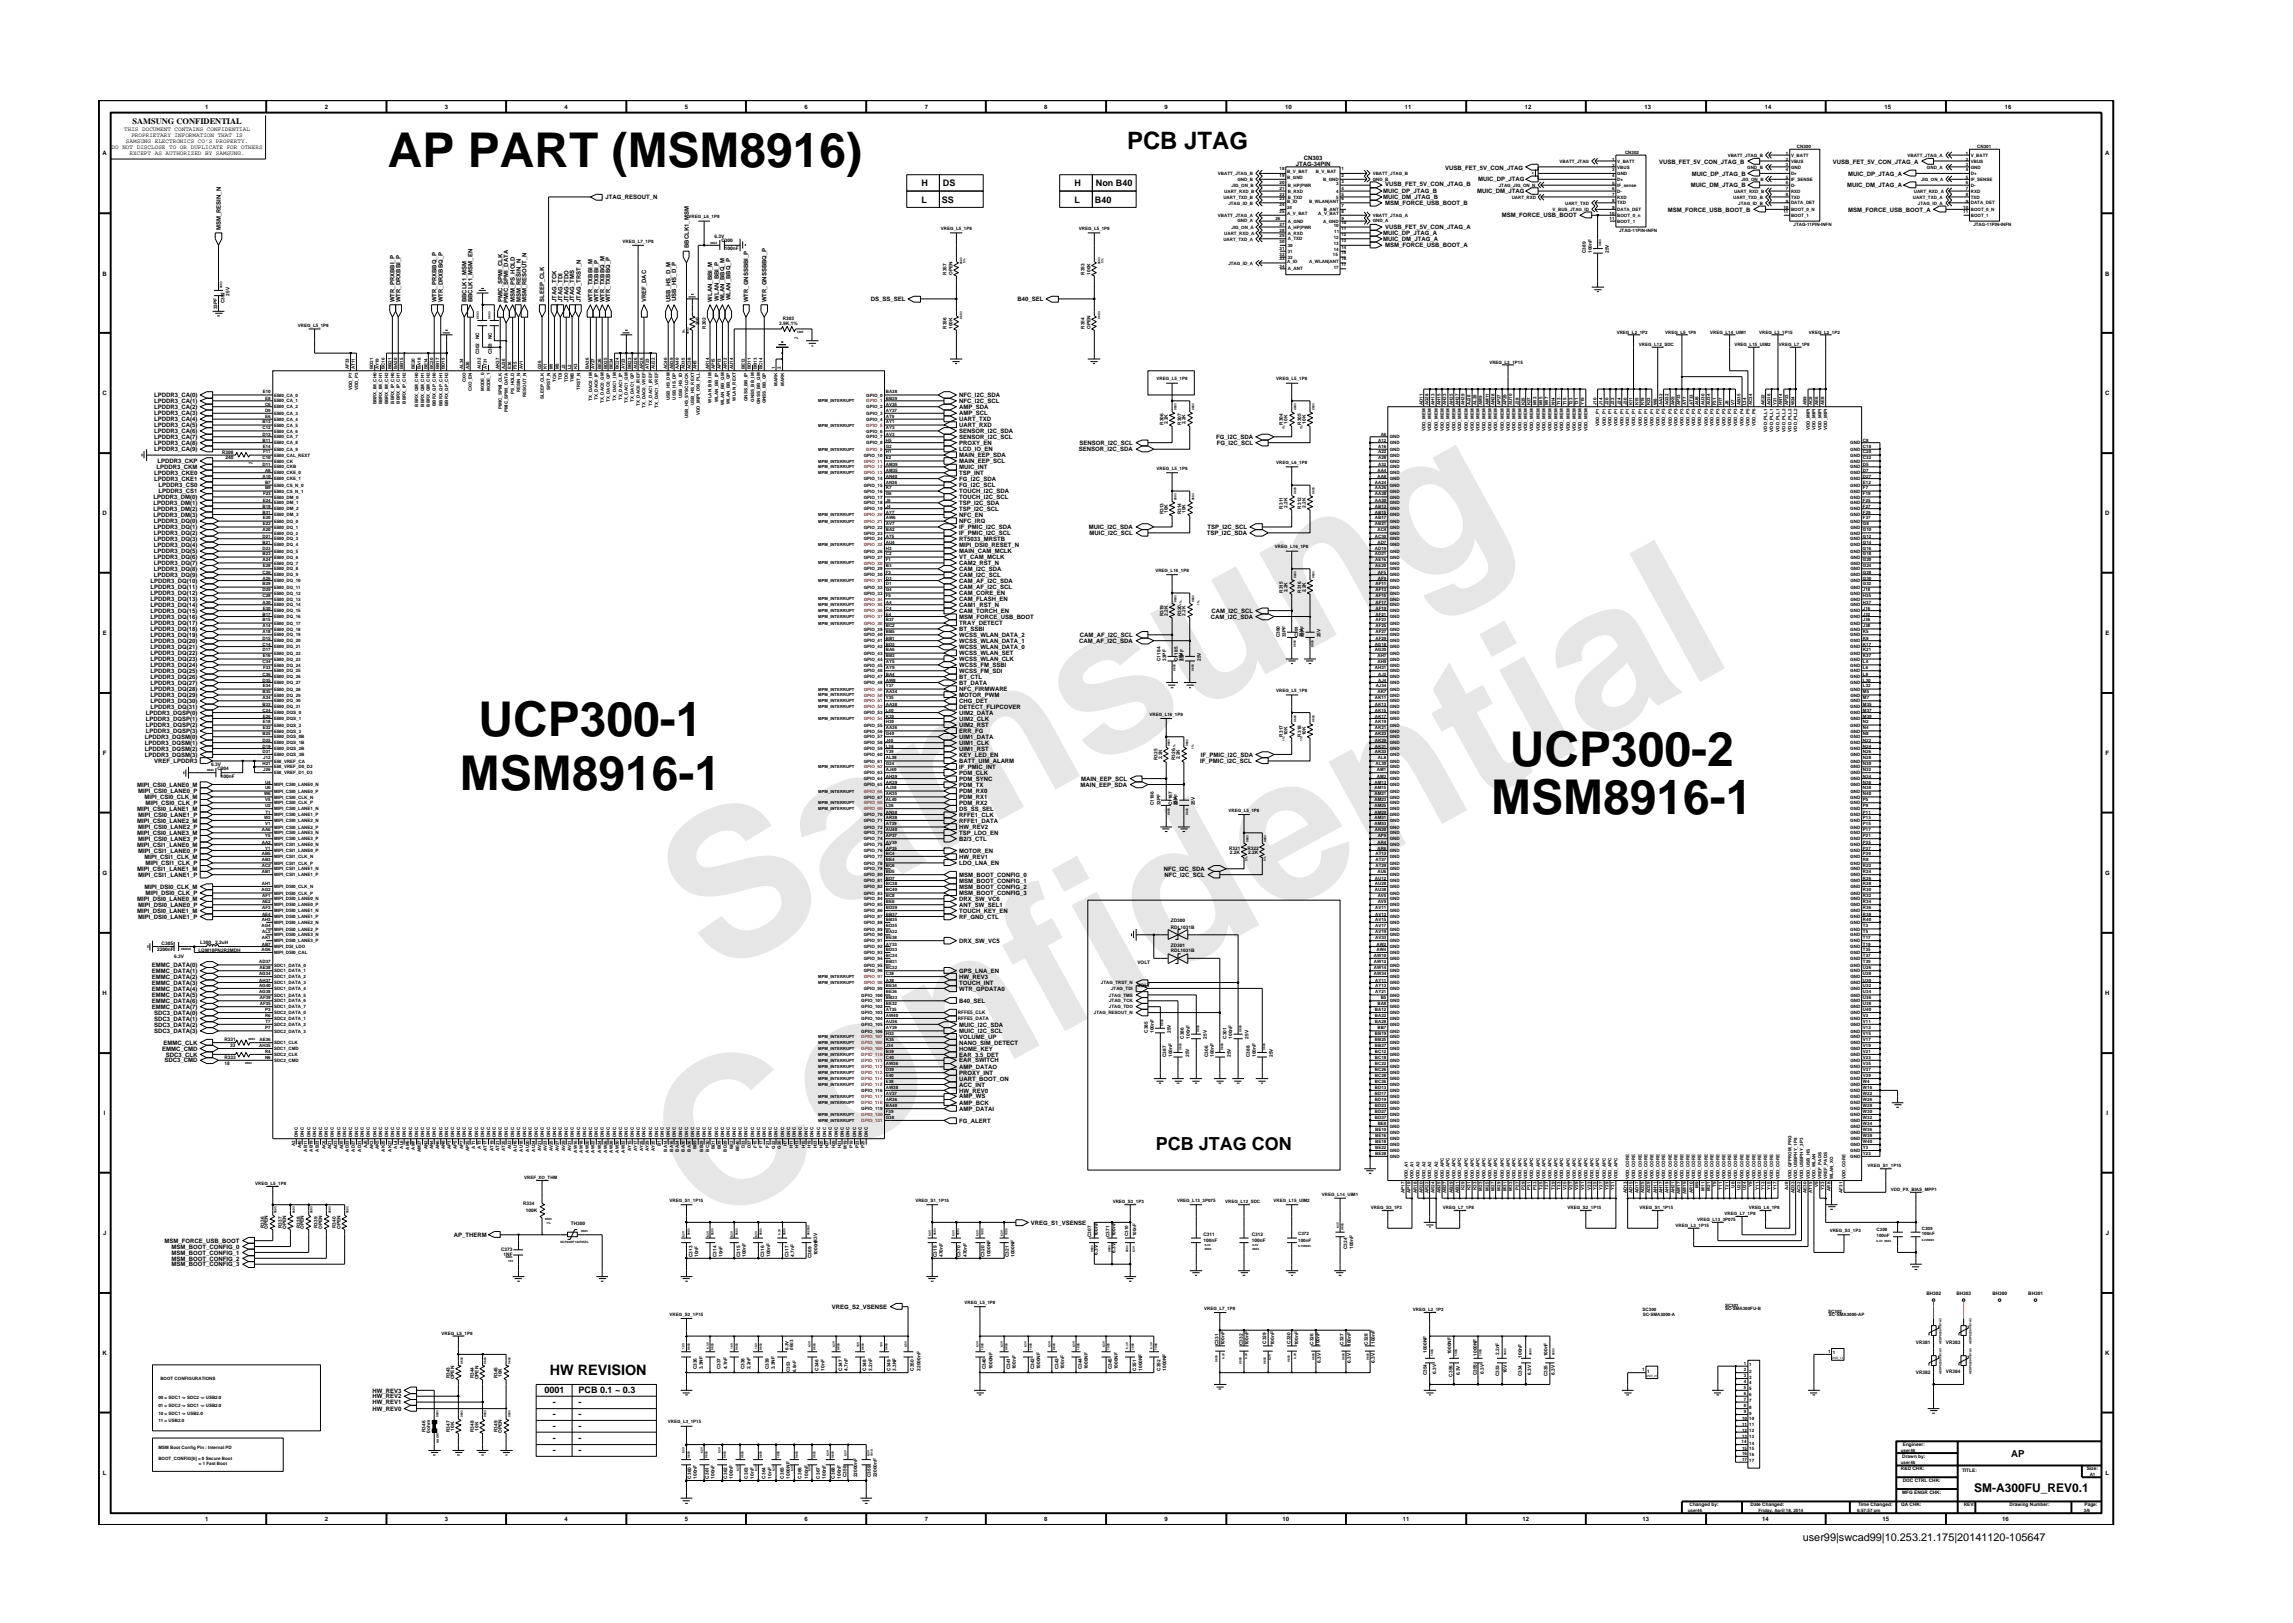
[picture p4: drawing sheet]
<svg xmlns="http://www.w3.org/2000/svg" width="297mm" height="210mm" viewBox="0 0 297 210" stroke-linecap="round" stroke-linejoin="round" font-family="sans-serif">
<defs><g id="words">
<g font-size="26.5" fill="#e6e6e6">
<text x="92.4" y="126.7" transform="rotate(-29 92.4 126.7)">Samsung</text>
<text x="91.1" y="159.4" transform="rotate(-29 91.1 159.4)">Confidential</text>
</g>
<g font-size="6.2">
<text x="50.2" y="21.6">AP PART (MSM8916)</text>
<text x="62" y="95.3">UCP300-1</text>
<text x="195.6" y="99.2">UCP300-2</text>
<text x="59.6" y="102.4">MSM8916-1</text>
<text x="193.2" y="105.5">MSM8916-1</text>
</g>
<text font-size="3.1" x="146" y="19.3">PCB JTAG</text>
<text font-size="2.3" x="149.7" y="149">PCB JTAG CON</text>
<text font-size="1.9" x="71.2" y="178.2">HW REVISION</text>
<text font-size="1.6" x="255.7" y="193.3">SM-A300FU_REV0.1</text>
<text font-size="1.4" x="233.5" y="199.7">user99|swcad99|10.253.21.175|20141120-105647</text>
<g font-size="1.2">
<text x="119.4" y="26.3">L</text>
<text x="119.4" y="24.2">H</text>
<text x="122" y="26.3">SS</text>
<text x="122.1" y="24.2">DS</text>
<text x="139.2" y="24.2">H</text>
<text x="139.2" y="26.3">L</text>
<text x="141.8" y="26.3">B40</text>
<text x="142" y="24.2">Non B40</text>
<text x="70.5" y="180.5">0001</text>
<text x="71.6" y="185.1">-</text>
<text x="71.6" y="183.6">-</text>
<text x="71.6" y="182">-</text>
<text x="75" y="180.5">PCB 0.1 ~ 0.3</text>
<text x="75" y="183.6">-</text>
<text x="75" y="182">-</text>
<text x="75" y="185.1">-</text>
<text x="71.6" y="186.6">-</text>
<text x="71.6" y="188.2">-</text>
<text x="75" y="188.2">-</text>
<text x="75" y="186.6">-</text>
<text x="260.5" y="188.7">AP</text>
</g>
<text font-size="1.1" x="17.2" y="16.1">SAMSUNG CONFIDENTIAL</text>
<g font-size=".8">
<text x="16.1" y="17">THIS DOCUMENT CONTAINS CONFIDENTIAL</text>
<text x="17" y="17.8">PROPRIETARY INFORMATION THAT IS</text>
<text x="26.6" y="14.1">1</text>
<text x="42.1" y="14.1">2</text>
<text x="57.6" y="14.1">3</text>
<text x="73.1" y="14.1">4</text>
<text x="88.7" y="14.1">5</text>
<text x="104.2" y="14.1">6</text>
<text x="119.8" y="14.1">7</text>
<text x="135.3" y="14.1">8</text>
<text x="150.9" y="14.1">9</text>
<text x="166.5" y="14.1">10</text>
<text x="182" y="14.1">11</text>
<text x="197.5" y="14.1">12</text>
<text x="213" y="14.1">13</text>
<text x="228.6" y="14.1">14</text>
<text x="244.1" y="14.1">15</text>
<text x="259.7" y="14.1">16</text>
<text x="13.3" y="20.1">A</text>
<text x="14.5" y="19.3">DO NOT DISCLOSE TO OR DUPLICATE FOR OTHERS</text>
<text x="16.3" y="18.5">SAMSUNG ELECTRONICS CO’S PROPERTY.</text>
<text x="16.8" y="20.1">EXCEPT AS AUTHORIZED BY SAMSUNG.</text>
<text x="167.9" y="21.4">JTAG-34PIN</text>
<text x="168.9" y="20.7">CN303</text>
<text x="187.2" y="22">VUSB_FET_5V_CON_JTAG</text>
<text x="191.5" y="23.5">MUIC_DP_JTAG</text>
<text x="214.9" y="21.3">VUSB_FET_5V_CON_JTAG_B</text>
<text x="219.2" y="22.7">MUIC_DP_JTAG_B</text>
<text x="237.4" y="21.3">VUSB_FET_5V_CON_JTAG_A</text>
<text x="239.4" y="22.7">MUIC_DP_JTAG_A</text>
<text x="272.7" y="20.1">A</text>
<text x="28.6" y="29.8" transform="rotate(-90 28.6 29.8)">MSM_RESIN_N</text>
<text x="78.4" y="25.8">JTAG_RESOUT_N</text>
<text x="179.2" y="25.8">MUIC_DM_JTAG_B</text>
<text x="179.2" y="25">MUIC_DP_JTAG_B</text>
<text x="179.4" y="29.6">VUSB_FET_5V_CON_JTAG_A</text>
<text x="179.4" y="24.1">VUSB_FET_5V_CON_JTAG_B</text>
<text x="179.4" y="26.6">MSM_FORCE_USB_BOOT_B</text>
<text x="191.3" y="25">MUIC_DM_JTAG</text>
<text x="194.5" y="28.2">MSM_FORCE_USB_BOOT</text>
<text x="216.1" y="27.4">MSM_FORCE_USB_BOOT_B</text>
<text x="219.1" y="24.3">MUIC_DM_JTAG_B</text>
<text x="239.3" y="24.3">MUIC_DM_JTAG_A</text>
<text x="239.4" y="27.4">MSM_FORCE_USB_BOOT_A</text>
<text x="13.3" y="35.7">B</text>
<text x="89.2" y="32.1" transform="rotate(-90 89.2 32.1)">BBCLK1_MSM</text>
<text x="179.2" y="31.2">MUIC_DM_JTAG_A</text>
<text x="179.2" y="30.5">MUIC_DP_JTAG_A</text>
<text x="179.4" y="32.1">MSM_FORCE_USB_BOOT_A</text>
<text x="272.7" y="35.7">B</text>
<text x="51.1" y="39.1" transform="rotate(-90 51.1 39.1)">WTR_PRXBBI_P</text>
<text x="51.9" y="39.1" transform="rotate(-90 51.9 39.1)">WTR_DRXBBI_P</text>
<text x="56.5" y="39.1" transform="rotate(-90 56.5 39.1)">WTR_PRXBBQ_P</text>
<text x="57.4" y="39.1" transform="rotate(-90 57.4 39.1)">WTR_DRXBBQ_P</text>
<text x="60.4" y="39.1" transform="rotate(-90 60.4 39.1)">BBCLK1_MSM</text>
<text x="61.2" y="39.1" transform="rotate(-90 61.2 39.1)">BBCLK1_MSM_EN</text>
<text x="65.1" y="39.1" transform="rotate(-90 65.1 39.1)">PMIC_SPMI_CLK</text>
<text x="65.8" y="39.2" transform="rotate(-90 65.8 39.2)">PMIC_SPMI_DATA</text>
<text x="66.7" y="39.1" transform="rotate(-90 66.7 39.1)">MSM_PS_HOLD</text>
<text x="67.5" y="39.1" transform="rotate(-90 67.5 39.1)">MSM_RESIN_N</text>
<text x="68.2" y="39.1" transform="rotate(-90 68.2 39.1)">MSM_RESOUT_N</text>
<text x="70.5" y="39.1" transform="rotate(-90 70.5 39.1)">SLEEP_CLK</text>
<text x="72.1" y="39.1" transform="rotate(-90 72.1 39.1)">JTAG_TCK</text>
<text x="72.9" y="39.1" transform="rotate(-90 72.9 39.1)">JTAG_TDI</text>
<text x="73.6" y="39.1" transform="rotate(-90 73.6 39.1)">JTAG_TDO</text>
<text x="74.4" y="39.1" transform="rotate(-90 74.4 39.1)">JTAG_TMS</text>
<text x="75.2" y="39.1" transform="rotate(-90 75.2 39.1)">JTAG_TRST_N</text>
<text x="76.8" y="39.1" transform="rotate(-90 76.8 39.1)">WTR_TXBBI_M</text>
<text x="77.5" y="39.1" transform="rotate(-90 77.5 39.1)">WTR_TXBBI_P</text>
<text x="78.3" y="39.1" transform="rotate(-90 78.3 39.1)">WTR_TXBBQ_M</text>
<text x="79.1" y="39.1" transform="rotate(-90 79.1 39.1)">WTR_TXBBQ_P</text>
<text x="83.7" y="39.1" transform="rotate(-90 83.7 39.1)">VREF_DAC</text>
<text x="86.8" y="39.1" transform="rotate(-90 86.8 39.1)">USB_HS_D_M</text>
<text x="87.6" y="39" transform="rotate(-90 87.6 39)">USB_HS_D_P</text>
<text x="92.3" y="39.1" transform="rotate(-90 92.3 39.1)">WLAN_BBI_M</text>
<text x="93.1" y="38.9" transform="rotate(-90 93.1 38.9)">WLAN_BBI_P</text>
<text x="93.9" y="39" transform="rotate(-90 93.9 39)">WLAN_BBQ_M</text>
<text x="94.6" y="38.9" transform="rotate(-90 94.6 38.9)">WLAN_BBQ_P</text>
<text x="96.9" y="39.1" transform="rotate(-90 96.9 39.1)">WTR_GNSSBBI_P</text>
<text x="99.3" y="39.1" transform="rotate(-90 99.3 39.1)">WTR_GNSSBBQ_P</text>
<text x="112.8" y="39">DS_SS_SEL</text>
<text x="131.8" y="39">B40_SEL</text>
<text x="13.3" y="51.2">C</text>
<text x="20" y="53">LPDDR3_CA(2)</text>
<text x="20" y="53.8">LPDDR3_CA(3)</text>
<text x="20" y="51.5">LPDDR3_CA(0)</text>
<text x="20" y="52.2">LPDDR3_CA(1)</text>
<text x="124.2" y="51.5">NFC_I2C_SDA</text>
<text x="124.2" y="52.2">NFC_I2C_SCL</text>
<text x="124.2" y="53">AMP_SDA</text>
<text x="124.2" y="53.8">AMP_SCL</text>
<text x="272.7" y="51.2">C</text>
<text x="20" y="56.9">LPDDR3_CA(7)</text>
<text x="20" y="58.5">LPDDR3_CA(9)</text>
<text x="20" y="54.6">LPDDR3_CA(4)</text>
<text x="20" y="57.6">LPDDR3_CA(8)</text>
<text x="20" y="55.3">LPDDR3_CA(5)</text>
<text x="20" y="56.1">LPDDR3_CA(6)</text>
<text x="124.2" y="54.6">UART_TXD</text>
<text x="124.2" y="55.3">UART_RXD</text>
<text x="124.2" y="59.2">MAIN_EEP_SDA</text>
<text x="124.2" y="57.6">PROXY_EN</text>
<text x="124.2" y="56.9">SENSOR_I2C_SCL</text>
<text x="124.2" y="56.1">SENSOR_I2C_SDA</text>
<text x="124.2" y="58.5">LCD_IO_EN</text>
<text x="139.8" y="58.5">SENSOR_I2C_SDA</text>
<text x="139.8" y="57.6">SENSOR_I2C_SCL</text>
<text x="157.5" y="56.9">FG_I2C_SDA</text>
<text x="157.6" y="57.6">FG_I2C_SCL</text>
<text x="19.9" y="65.4">LPDDR3_DM(1)</text>
<text x="19.9" y="64.7">LPDDR3_DM(0)</text>
<text x="20" y="62.3">LPDDR3_CKE1</text>
<text x="20" y="61.5">LPDDR3_CKE0</text>
<text x="20.3" y="60.8">LPDDR3_CKM</text>
<text x="20.4" y="60">LPDDR3_CKP</text>
<text x="20.5" y="63.1">LPDDR3_CS0</text>
<text x="20.5" y="63.9">LPDDR3_CS1</text>
<text x="124.2" y="64.7">TOUCH_I2C_SCL</text>
<text x="124.2" y="63.9">TOUCH_I2C_SDA</text>
<text x="124.2" y="60.8">MUIC_INT</text>
<text x="124.2" y="62.3">FG_I2C_SDA</text>
<text x="124.2" y="63.1">FG_I2C_SCL</text>
<text x="124.2" y="65.4">TSP_I2C_SDA</text>
<text x="124.2" y="60">MAIN_EEP_SCL</text>
<text x="124.2" y="61.5">TSP_INT</text>
<text x="13.3" y="66.8">D</text>
<text x="19.9" y="66.2">LPDDR3_DM(2)</text>
<text x="19.9" y="66.9">LPDDR3_DM(3)</text>
<text x="19.9" y="70.1">LPDDR3_DQ(3)</text>
<text x="19.9" y="71.7">LPDDR3_DQ(5)</text>
<text x="19.9" y="67.8">LPDDR3_DQ(0)</text>
<text x="19.9" y="68.6">LPDDR3_DQ(1)</text>
<text x="19.9" y="70.8">LPDDR3_DQ(4)</text>
<text x="19.9" y="69.3">LPDDR3_DQ(2)</text>
<text x="124.2" y="66.2">TSP_I2C_SCL</text>
<text x="124.2" y="68.6">IF_PMIC_I2C_SDA</text>
<text x="124.2" y="69.3">IF_PMIC_I2C_SCL</text>
<text x="124.2" y="71.7">MAIN_CAM_MCLK</text>
<text x="124.2" y="70.8">MIPI_DSI0_RESET_N</text>
<text x="124.2" y="67.8">NFC_IRQ</text>
<text x="124.2" y="66.9">NFC_EN</text>
<text x="124.2" y="70.1">RT5033_MRSTB</text>
<text x="141.1" y="68.6">MUIC_I2C_SDA</text>
<text x="141.1" y="69.3">MUIC_I2C_SCL</text>
<text x="156.3" y="69.3">TSP_I2C_SDA</text>
<text x="156.4" y="68.6">TSP_I2C_SCL</text>
<text x="272.7" y="66.8">D</text>
<text x="19.5" y="75.5">LPDDR3_DQ(10)</text>
<text x="19.5" y="77.9">LPDDR3_DQ(13)</text>
<text x="19.5" y="77.1">LPDDR3_DQ(12)</text>
<text x="19.5" y="76.3">LPDDR3_DQ(11)</text>
<text x="19.9" y="74">LPDDR3_DQ(8)</text>
<text x="19.9" y="72.4">LPDDR3_DQ(6)</text>
<text x="19.9" y="74.7">LPDDR3_DQ(9)</text>
<text x="19.9" y="73.2">LPDDR3_DQ(7)</text>
<text x="124.2" y="74">CAM_I2C_SDA</text>
<text x="124.2" y="74.7">CAM_I2C_SCL</text>
<text x="124.2" y="75.5">CAM_AF_I2C_SDA</text>
<text x="124.2" y="76.3">CAM_AF_I2C_SCL</text>
<text x="124.2" y="73.2">CAM2_RST_N</text>
<text x="124.2" y="72.4">VT_CAM_MCLK</text>
<text x="124.2" y="77.1">CAM_CORE_EN</text>
<text x="124.2" y="77.9">CAM_FLASH_EN</text>
<text x="13.3" y="82.3">E</text>
<text x="19.5" y="81.8">LPDDR3_DQ(18)</text>
<text x="19.5" y="82.5">LPDDR3_DQ(19)</text>
<text x="19.5" y="78.6">LPDDR3_DQ(14)</text>
<text x="19.5" y="83.3">LPDDR3_DQ(20)</text>
<text x="19.5" y="79.4">LPDDR3_DQ(15)</text>
<text x="19.5" y="81">LPDDR3_DQ(17)</text>
<text x="19.5" y="80.2">LPDDR3_DQ(16)</text>
<text x="124.2" y="81">TRAY_DETECT</text>
<text x="124.2" y="78.6">CAM1_RST_N</text>
<text x="124.2" y="82.5">WCSS_WLAN_DATA_2</text>
<text x="124.2" y="83.3">WCSS_WLAN_DATA_1</text>
<text x="124.2" y="80.2">MSM_FORCE_USB_BOOT</text>
<text x="124.2" y="79.4">CAM_TORCH_EN</text>
<text x="124.2" y="81.8">BT_SSBI</text>
<text x="139.8" y="83.3">CAM_AF_I2C_SDA</text>
<text x="139.9" y="82.5">CAM_AF_I2C_SCL</text>
<text x="156.9" y="80.2">CAM_I2C_SDA</text>
<text x="156.9" y="79.4">CAM_I2C_SCL</text>
<text x="272.7" y="82.3">E</text>
<text x="19.5" y="87.2">LPDDR3_DQ(25)</text>
<text x="19.5" y="86.4">LPDDR3_DQ(24)</text>
<text x="19.5" y="87.9">LPDDR3_DQ(26)</text>
<text x="19.5" y="84.9">LPDDR3_DQ(22)</text>
<text x="19.5" y="88.7">LPDDR3_DQ(27)</text>
<text x="19.5" y="85.7">LPDDR3_DQ(23)</text>
<text x="19.5" y="89.6">LPDDR3_DQ(28)</text>
<text x="19.5" y="84">LPDDR3_DQ(21)</text>
<text x="124.2" y="87.2">WCSS_FM_SDI</text>
<text x="124.2" y="86.4">WCSS_FM_SSBI</text>
<text x="124.2" y="84.9">WCSS_WLAN_SET</text>
<text x="124.2" y="85.7">WCSS_WLAN_CLK</text>
<text x="124.2" y="84">WCSS_WLAN_DATA_0</text>
<text x="124.2" y="88.7">BT_DATA</text>
<text x="124.2" y="87.9">BT_CTL</text>
<text x="124.2" y="89.6">NFC_FIRMWARE</text>
<text x="18.8" y="95.7">LPDDR3_DQSM(0)</text>
<text x="18.9" y="94.2">LPDDR3_DQSP(2)</text>
<text x="18.9" y="93.4">LPDDR3_DQSP(1)</text>
<text x="18.9" y="95">LPDDR3_DQSP(3)</text>
<text x="18.9" y="92.6">LPDDR3_DQSP(0)</text>
<text x="19.5" y="91.1">LPDDR3_DQ(30)</text>
<text x="19.5" y="91.8">LPDDR3_DQ(31)</text>
<text x="19.5" y="90.3">LPDDR3_DQ(29)</text>
<text x="124.2" y="92.6">UIM2_DATA</text>
<text x="124.2" y="93.4">UIM2_CLK</text>
<text x="124.2" y="94.2">UIM2_RST</text>
<text x="124.2" y="91.8">DETECT_FLIPCOVER</text>
<text x="124.2" y="90.3">MOTOR_PWM</text>
<text x="124.2" y="91.1">CHG_DET</text>
<text x="124.2" y="95">ERR_FG</text>
<text x="124.2" y="95.7">UIM1_DATA</text>
<text x="13.3" y="97.8">F</text>
<text x="17.8" y="101.9">MIPI_CSI0_LANE0_M</text>
<text x="18.8" y="97.3">LPDDR3_DQSM(2)</text>
<text x="18.8" y="96.5">LPDDR3_DQSM(1)</text>
<text x="18.8" y="98">LPDDR3_DQSM(3)</text>
<text x="20" y="98.9">VREF_LPDDR3</text>
<text x="124.2" y="98">KEY_LED_EN</text>
<text x="124.2" y="101.9">PDM_TX</text>
<text x="124.2" y="98.9">BATT_UIM_ALARM</text>
<text x="124.2" y="96.5">UIM1_CLK</text>
<text x="124.2" y="97.3">UIM1_RST</text>
<text x="124.2" y="99.6">IF_PMIC_INT</text>
<text x="124.2" y="100.4">PDM_CLK</text>
<text x="124.2" y="101.1">PDM_SYNC</text>
<text x="140" y="101.9">MAIN_EEP_SDA</text>
<text x="140" y="101.1">MAIN_EEP_SCL</text>
<text x="155.5" y="98.9">IF_PMIC_I2C_SCL</text>
<text x="155.6" y="98">IF_PMIC_I2C_SDA</text>
<text x="272.8" y="97.8">F</text>
<text x="17.8" y="106.6">MIPI_CSI0_LANE2_M</text>
<text x="17.8" y="105">MIPI_CSI0_LANE1_M</text>
<text x="17.9" y="102.8">MIPI_CSI0_LANE0_P</text>
<text x="17.9" y="105.8">MIPI_CSI0_LANE1_P</text>
<text x="17.9" y="107.4">MIPI_CSI0_LANE2_P</text>
<text x="18.7" y="103.5">MIPI_CSI0_CLK_M</text>
<text x="18.9" y="104.3">MIPI_CSI0_CLK_P</text>
<text x="124.2" y="106.6">RFFE1_DATA</text>
<text x="124.2" y="105.8">RFFE1_CLK</text>
<text x="124.2" y="102.8">PDM_RX0</text>
<text x="124.2" y="103.5">PDM_RX1</text>
<text x="124.2" y="104.3">PDM_RX2</text>
<text x="124.2" y="107.4">HW_REV2</text>
<text x="124.2" y="105">DS_SS_SEL</text>
<text x="13.3" y="113.3">G</text>
<text x="17.8" y="112.8">MIPI_CSI1_LANE1_M</text>
<text x="17.8" y="108.2">MIPI_CSI0_LANE3_M</text>
<text x="17.8" y="109.7">MIPI_CSI1_LANE0_M</text>
<text x="17.9" y="113.6">MIPI_CSI1_LANE1_P</text>
<text x="17.9" y="108.9">MIPI_CSI0_LANE3_P</text>
<text x="17.9" y="110.5">MIPI_CSI1_LANE0_P</text>
<text x="18.7" y="111.2">MIPI_CSI1_CLK_M</text>
<text x="18.9" y="112.1">MIPI_CSI1_CLK_P</text>
<text x="124.2" y="113.6">MSM_BOOT_CONFIG_0</text>
<text x="124.2" y="108.2">TSP_LDO_EN</text>
<text x="124.2" y="111.2">HW_REV1</text>
<text x="124.2" y="112.1">LDO_LNA_EN</text>
<text x="124.2" y="110.5">MOTOR_EN</text>
<text x="124.2" y="108.9">B2/3_CTL</text>
<text x="150.8" y="112.8">NFC_I2C_SDA</text>
<text x="150.8" y="113.6">NFC_I2C_SCL</text>
<text x="272.7" y="113.3">G</text>
<text x="17.8" y="116.7">MIPI_DSI0_LANE0_M</text>
<text x="17.8" y="118.3">MIPI_DSI0_LANE1_M</text>
<text x="17.9" y="117.5">MIPI_DSI0_LANE0_P</text>
<text x="17.9" y="119">MIPI_DSI0_LANE1_P</text>
<text x="18.7" y="115.1">MIPI_DSI0_CLK_M</text>
<text x="18.9" y="116">MIPI_DSI0_CLK_P</text>
<text x="124.2" y="114.4">MSM_BOOT_CONFIG_1</text>
<text x="124.2" y="115.1">MSM_BOOT_CONFIG_2</text>
<text x="124.2" y="116">MSM_BOOT_CONFIG_3</text>
<text x="124.2" y="117.5">ANT_SW_SEL1</text>
<text x="124.2" y="118.3">TOUCH_KEY_EN</text>
<text x="124.2" y="116.7">DRX_SW_VC6</text>
<text x="124.2" y="119">RF_GND_CTL</text>
<text x="19.7" y="125.3">EMMC_DATA(0)</text>
<text x="124.2" y="122.1">DRX_SW_VC5</text>
<text x="13.3" y="128.9">H</text>
<text x="19.7" y="129.9">EMMC_DATA(6)</text>
<text x="19.7" y="126.8">EMMC_DATA(2)</text>
<text x="19.7" y="129.2">EMMC_DATA(5)</text>
<text x="19.7" y="128.3">EMMC_DATA(4)</text>
<text x="19.7" y="127.6">EMMC_DATA(3)</text>
<text x="19.7" y="126">EMMC_DATA(1)</text>
<text x="19.7" y="130.7">EMMC_DATA(7)</text>
<text x="20" y="131.5">SDC3_DATA(0)</text>
<text x="124.2" y="126">GPS_LNA_EN</text>
<text x="124.2" y="128.3">WTR_GPDATA0</text>
<text x="124.2" y="127.6">TOUCH_INT</text>
<text x="124.2" y="126.8">HW_REV3</text>
<text x="124.2" y="129.9">B40_SEL</text>
<text x="272.7" y="128.9">H</text>
<text x="20" y="133.8">SDC3_DATA(3)</text>
<text x="20" y="132.2">SDC3_DATA(1)</text>
<text x="20" y="133">SDC3_DATA(2)</text>
<text x="21" y="136.1">EMMC_CMD</text>
<text x="21.2" y="135.4">EMMC_CLK</text>
<text x="21.3" y="137.6">SDC3_CMD</text>
<text x="21.5" y="136.9">SDC3_CLK</text>
<text x="124.2" y="133">MUIC_I2C_SDA</text>
<text x="124.2" y="134.6">VOLUME_UP</text>
<text x="124.2" y="136.1">HOME_KEY</text>
<text x="124.2" y="136.9">EAR_3.5_DET</text>
<text x="124.2" y="137.6">EAR_SWITCH</text>
<text x="124.2" y="133.8">MUIC_I2C_SCL</text>
<text x="124.2" y="135.4">NANO_SIM_DETECT</text>
<text x="124.2" y="140.8">ACC_INT</text>
<text x="124.2" y="139.2">PROXY_INT</text>
<text x="124.2" y="140">UART_BOOT_ON</text>
<text x="124.2" y="141.5">HW_REV0</text>
<text x="124.2" y="143.1">AMP_BCK</text>
<text x="124.2" y="142.3">AMP_WS</text>
<text x="124.2" y="138.5">AMP_DATAO</text>
<text x="124.2" y="143.9">AMP_DATAI</text>
<text x="13.5" y="144.4">I</text>
<text x="124.2" y="145.4">FG_ALERT</text>
<text x="272.9" y="144.4">I</text>
<text x="13.4" y="160">J</text>
<text x="21.3" y="161">MSM_FORCE_USB_BOOT</text>
<text x="22.2" y="161.8">MSM_BOOT_CONFIG_0</text>
<text x="58.8" y="160.2">AP_THERM</text>
<text x="133.5" y="158.6">VREG_S1_VSENSE</text>
<text x="272.8" y="160">J</text>
<text x="22.2" y="162.5">MSM_BOOT_CONFIG_1</text>
<text x="22.2" y="163.3">MSM_BOOT_CONFIG_2</text>
<text x="22.2" y="164.1">MSM_BOOT_CONFIG_3</text>
<text x="107.8" y="169.6">VREG_S2_VSENSE</text>
<text x="13.3" y="175.5">K</text>
<text x="272.7" y="175.5">K</text>
<text x="48.3" y="180.4">HW_REV3</text>
<text x="48.3" y="181.2">HW_REV2</text>
<text x="48.3" y="181.9">HW_REV1</text>
<text x="48.3" y="182.8">HW_REV0</text>
<text x="13.3" y="191.1">L</text>
<text x="272.8" y="191.1">L</text>
<text x="26.6" y="197.1">1</text>
<text x="42.1" y="197.1">2</text>
<text x="57.6" y="197.1">3</text>
<text x="73.1" y="197.1">4</text>
<text x="88.7" y="197.1">5</text>
<text x="104.2" y="197.1">6</text>
<text x="119.8" y="197.1">7</text>
<text x="135.3" y="197.1">8</text>
<text x="150.9" y="197.1">9</text>
<text x="166.1" y="197.1">10</text>
<text x="181.7" y="197.1">11</text>
<text x="197.2" y="197.1">12</text>
<text x="212.8" y="197.1">13</text>
<text x="228.3" y="197.1">14</text>
<text x="243.9" y="197.1">15</text>
<text x="259.4" y="197.1">16</text>
</g>
<g font-size=".6">
<text x="157.8" y="22.6">VBATT_JTAG_B</text>
<text x="160.3" y="23.4">GND_B</text>
<text x="165.8" y="22.9">19</text>
<text x="165.8" y="23.8">20</text>
<text x="165.8" y="22">18</text>
<text x="166.7" y="23.1">B_GND</text>
<text x="166.7" y="22.4">B_V_BAT</text>
<text x="170.5" y="22.4">B_V_BAT</text>
<text x="171.4" y="23.4">B_GND</text>
<text x="173.1" y="23.9">3</text>
<text x="173.8" y="22">1</text>
<text x="173.8" y="23">2</text>
<text x="173.8" y="23.7">3</text>
<text x="177.8" y="22.6">VBATT_JTAG_B</text>
<text x="177.8" y="23.4">GND_B</text>
<text x="202" y="21.1">VBATT_JTAG</text>
<text x="208.8" y="22.2">3</text>
<text x="208.8" y="24">5</text>
<text x="208.8" y="21.6">2</text>
<text x="208.8" y="20.9">1</text>
<text x="208.8" y="23">4</text>
<text x="209.5" y="22.7">GND</text>
<text x="209.5" y="21.8">VBUS</text>
<text x="209.5" y="21.1">V_BATT</text>
<text x="209.5" y="23.4">D+</text>
<text x="210.5" y="19.9">CN302</text>
<text x="223.8" y="20.3">VBATT_JTAG_B</text>
<text x="225.6" y="23.4">JIG_ON_B</text>
<text x="226.3" y="21.9">GND_B</text>
<text x="231.4" y="20.9">2</text>
<text x="231.4" y="20.1">1</text>
<text x="231.4" y="22.2">4</text>
<text x="231.4" y="23.8">6</text>
<text x="231.4" y="21.4">3</text>
<text x="231.4" y="23.2">5</text>
<text x="232" y="21.1">VBUS</text>
<text x="232" y="20.3">V_BATT</text>
<text x="232" y="22.7">D+</text>
<text x="232" y="21.8">GND</text>
<text x="232" y="23.4">IF_SENSE</text>
<text x="232.8" y="19.2">CN300</text>
<text x="247.1" y="20.3">VBATT_JTAG_A</text>
<text x="248.9" y="23.4">JIG_ON_A</text>
<text x="249.6" y="21.9">GND_A</text>
<text x="254.6" y="21.4">3</text>
<text x="254.6" y="23.2">5</text>
<text x="254.6" y="20.9">2</text>
<text x="254.6" y="20.1">1</text>
<text x="254.6" y="22.2">4</text>
<text x="254.6" y="23.8">6</text>
<text x="255.3" y="21.8">GND</text>
<text x="255.3" y="23.4">IF_SENSE</text>
<text x="255.3" y="21.1">VBUS</text>
<text x="255.3" y="20.3">V_BATT</text>
<text x="255.3" y="22.7">D+</text>
<text x="256.1" y="19.2">CN301</text>
<text x="89.2" y="28.3">VREG_L6_1P8</text>
<text x="121.9" y="29.8">VREG_L5_1P8</text>
<text x="139.8" y="29.8">VREG_L5_1P8</text>
<text x="157.8" y="28.1">VBATT_JTAG_A</text>
<text x="158.5" y="25.8">UART_TXD_B</text>
<text x="158.6" y="25">UART_RXD_B</text>
<text x="159.1" y="26.5">JTAG_ID_B</text>
<text x="159.5" y="29.6">JIG_ON_A</text>
<text x="159.5" y="24.2">JIG_ON_B</text>
<text x="160.3" y="28.8">GND_A</text>
<text x="165.2" y="28.5">26</text>
<text x="165.8" y="25.9">23</text>
<text x="165.8" y="24.6">21</text>
<text x="165.8" y="25.3">22</text>
<text x="165.8" y="29.2">27</text>
<text x="165.8" y="26.7">24</text>
<text x="165.8" y="27.5">25</text>
<text x="166.7" y="26.3">B_ID</text>
<text x="166.7" y="27">24</text>
<text x="166.7" y="27.8">A_V_BAT</text>
<text x="166.8" y="24.2">B_HP|PWR</text>
<text x="166.8" y="25">B_RXD</text>
<text x="166.8" y="25.7">B_TXD</text>
<text x="166.8" y="28.9">A_GND</text>
<text x="166.8" y="29.6">A_HP|PWR</text>
<text x="169.6" y="26.3">B_WLAN|ANT</text>
<text x="170.8" y="27.8">A_V_BAT</text>
<text x="171.4" y="28.9">A_GND</text>
<text x="171.5" y="27.3">B_ANT</text>
<text x="172.8" y="29.4">10</text>
<text x="173.1" y="25">4</text>
<text x="173.1" y="25.7">5</text>
<text x="173.8" y="29.1">10</text>
<text x="173.8" y="29.8">11</text>
<text x="173.8" y="25.9">6</text>
<text x="173.8" y="27.5">8</text>
<text x="173.8" y="26.9">7</text>
<text x="173.8" y="28.5">9</text>
<text x="173.8" y="24.6">4</text>
<text x="173.8" y="25.3">5</text>
<text x="177.8" y="28.1">VBATT_JTAG_A</text>
<text x="177.8" y="28.8">GND_A</text>
<text x="194.2" y="24.2">JTAG_JIG_ON_N</text>
<text x="195.8" y="25.7">UART_RXD</text>
<text x="201.1" y="27.3">V_BUS_JTAG_ID</text>
<text x="202.7" y="26.5">UART_TXD</text>
<text x="208.5" y="28.5">11</text>
<text x="208.5" y="27.9">10</text>
<text x="208.8" y="25.3">7</text>
<text x="208.8" y="26.1">8</text>
<text x="208.8" y="24.6">6</text>
<text x="208.8" y="27.1">9</text>
<text x="209.5" y="24.2">IF_sense</text>
<text x="209.5" y="25.7">RXD</text>
<text x="209.5" y="26.5">TXD</text>
<text x="209.5" y="28.9">BOOT_1</text>
<text x="209.5" y="28.1">BOOT_0_n</text>
<text x="209.5" y="25">D-</text>
<text x="209.5" y="27.3">DATA_DET</text>
<text x="224.5" y="25.8">UART_TXD_B</text>
<text x="224.6" y="25">UART_RXD_B</text>
<text x="225.2" y="26.5">JTAG_ID_B</text>
<text x="231" y="27.6">11</text>
<text x="231" y="27.1">10</text>
<text x="231.4" y="24.6">7</text>
<text x="231.4" y="25.3">8</text>
<text x="231.4" y="26.3">9</text>
<text x="232" y="25">RXD</text>
<text x="232" y="25.7">TXD</text>
<text x="232" y="28.1">BOOT_1</text>
<text x="232" y="27.3">BOOT_0_N</text>
<text x="232" y="24.2">D-</text>
<text x="232" y="26.5">DATA_DET</text>
<text x="232.4" y="29.2">JTAG-11PIN-INFN</text>
<text x="247.8" y="25.8">UART_TXD_A</text>
<text x="247.9" y="25">UART_RXD_A</text>
<text x="248.5" y="26.5">JTAG_ID_A</text>
<text x="254.3" y="27.6">11</text>
<text x="254.3" y="27.1">10</text>
<text x="254.6" y="24.6">7</text>
<text x="254.6" y="25.3">8</text>
<text x="254.6" y="26.3">9</text>
<text x="255.3" y="25">RXD</text>
<text x="255.3" y="25.7">TXD</text>
<text x="255.3" y="28.1">BOOT_1</text>
<text x="255.3" y="27.3">BOOT_0_N</text>
<text x="255.3" y="24.2">D-</text>
<text x="255.3" y="26.5">DATA_DET</text>
<text x="255.6" y="29.2">JTAG-11PIN-INFN</text>
<text x="80.7" y="31.5">VREG_L7_1P8</text>
<text x="92.6" y="30.8">6.3V</text>
<text x="93.5" y="31.4">C300</text>
<text x="93.9" y="32.4">100nF</text>
<text x="122.6" y="35.6" transform="rotate(-90 122.6 35.6)">R357</text>
<text x="123.4" y="35.6" transform="rotate(-90 123.4 35.6)">OPEN</text>
<text x="140.5" y="35.6" transform="rotate(-90 140.5 35.6)">R353</text>
<text x="141.3" y="35.6" transform="rotate(-90 141.3 35.6)">100K</text>
<text x="158.5" y="31.2">UART_TXD_A</text>
<text x="158.6" y="30.4">UART_RXD_A</text>
<text x="159.1" y="34.3">JTAG_ID_A</text>
<text x="165.8" y="33.7">33</text>
<text x="165.8" y="30">28</text>
<text x="165.8" y="30.8">29</text>
<text x="165.8" y="32.4">31</text>
<text x="165.8" y="33.1">32</text>
<text x="165.8" y="34.7">34</text>
<text x="165.8" y="31.5">30</text>
<text x="166.7" y="34.1">A_ID</text>
<text x="166.8" y="32.8">31</text>
<text x="166.8" y="33.5">32</text>
<text x="166.8" y="30.4">A_RXD</text>
<text x="166.8" y="31.1">A_TXD</text>
<text x="166.8" y="35">A_ANT</text>
<text x="166.8" y="32">30</text>
<text x="169.6" y="34.1">A_WLAN|ANT</text>
<text x="172.7" y="33.2">15</text>
<text x="172.8" y="30.9">12</text>
<text x="172.8" y="31.7">13</text>
<text x="172.8" y="32.5">14</text>
<text x="172.8" y="34.8">17</text>
<text x="172.8" y="30.2">11</text>
<text x="173.8" y="30.6">12</text>
<text x="173.8" y="31.4">13</text>
<text x="173.8" y="32.2">14</text>
<text x="173.8" y="33">15</text>
<text x="173.8" y="34.5">17</text>
<text x="173.8" y="33.7">16</text>
<text x="205.4" y="32.8" transform="rotate(-90 205.4 32.8)">C389</text>
<text x="206.2" y="32.8" transform="rotate(-90 206.2 32.8)">100nF</text>
<text x="208.4" y="32.8" transform="rotate(-90 208.4 32.8)">25V</text>
<text x="209.7" y="30">JTAG-11PIN-INFN</text>
<text x="28.1" y="40.1" transform="rotate(-90 28.1 40.1)">33PF</text>
<text x="29.1" y="39.3" transform="rotate(-90 29.1 39.3)">C392</text>
<text x="29.7" y="38.3" transform="rotate(-90 29.7 38.3)">25V</text>
<text x="101.4" y="41.5">R303</text>
<text x="38.6" y="42.4">VREG_L5_1P8</text>
<text x="45.2" y="47.9" transform="rotate(-90 45.2 47.9)">AF33</text>
<text x="46" y="47.9" transform="rotate(-90 46 47.9)">AT11</text>
<text x="48.3" y="47.9" transform="rotate(-90 48.3 47.9)">BD21</text>
<text x="49.1" y="47.9" transform="rotate(-90 49.1 47.9)">AY19</text>
<text x="49.9" y="47.9" transform="rotate(-90 49.9 47.9)">BC16</text>
<text x="50.7" y="47.9" transform="rotate(-90 50.7 47.9)">BB21</text>
<text x="51.5" y="47.9" transform="rotate(-90 51.5 47.9)">BA20</text>
<text x="52.2" y="47.9" transform="rotate(-90 52.2 47.9)">BB15</text>
<text x="53.7" y="47.9" transform="rotate(-90 53.7 47.9)">BE20</text>
<text x="54.5" y="47.9" transform="rotate(-90 54.5 47.9)">BA18</text>
<text x="55.4" y="47.9" transform="rotate(-90 55.4 47.9)">BE14</text>
<text x="56.1" y="47.9" transform="rotate(-90 56.1 47.9)">BC20</text>
<text x="56.9" y="47.9" transform="rotate(-90 56.9 47.9)">BB17</text>
<text x="57.6" y="47.9" transform="rotate(-90 57.6 47.9)">BD15</text>
<text x="60" y="47.9" transform="rotate(-90 60 47.9)">AL34</text>
<text x="60.8" y="47.9" transform="rotate(-90 60.8 47.9)">A36</text>
<text x="62.1" y="45.9" transform="rotate(-90 62.1 45.9)">C302</text>
<text x="62.1" y="44" transform="rotate(-90 62.1 44)">NC</text>
<text x="62.3" y="47.9" transform="rotate(-90 62.3 47.9)">AU32</text>
<text x="63.1" y="47.9" transform="rotate(-90 63.1 47.9)">AT31</text>
<text x="63.7" y="45.9" transform="rotate(-90 63.7 45.9)">C303</text>
<text x="63.7" y="44" transform="rotate(-90 63.7 44)">NC</text>
<text x="64.7" y="47.9" transform="rotate(-90 64.7 47.9)">AK37</text>
<text x="65.4" y="47.9" transform="rotate(-90 65.4 47.9)">AJ36</text>
<text x="66.2" y="47.9" transform="rotate(-90 66.2 47.9)">E36</text>
<text x="67" y="47.9" transform="rotate(-90 67 47.9)">F35</text>
<text x="67.7" y="47.9" transform="rotate(-90 67.7 47.9)">AV1</text>
<text x="70.1" y="47.9" transform="rotate(-90 70.1 47.9)">G36</text>
<text x="70.9" y="47.9" transform="rotate(-90 70.9 47.9)">K1</text>
<text x="71.6" y="47.9" transform="rotate(-90 71.6 47.9)">M1</text>
<text x="72.4" y="47.9" transform="rotate(-90 72.4 47.9)">M3</text>
<text x="73.2" y="47.9" transform="rotate(-90 73.2 47.9)">J2</text>
<text x="74" y="47.9" transform="rotate(-90 74 47.9)">L2</text>
<text x="74.7" y="47.9" transform="rotate(-90 74.7 47.9)">K3</text>
<text x="76.3" y="47.9" transform="rotate(-90 76.3 47.9)">BA26</text>
<text x="77" y="47.9" transform="rotate(-90 77 47.9)">AY27</text>
<text x="77.9" y="47.9" transform="rotate(-90 77.9 47.9)">BE26</text>
<text x="78.6" y="47.9" transform="rotate(-90 78.6 47.9)">BD25</text>
<text x="79.4" y="47.9" transform="rotate(-90 79.4 47.9)">BE24</text>
<text x="80.2" y="47.9" transform="rotate(-90 80.2 47.9)">BC24</text>
<text x="80.9" y="47.9" transform="rotate(-90 80.9 47.9)">AY23</text>
<text x="81.8" y="47.9" transform="rotate(-90 81.8 47.9)">BB23</text>
<text x="82.5" y="47.9" transform="rotate(-90 82.5 47.9)">AU26</text>
<text x="83.3" y="47.9" transform="rotate(-90 83.3 47.9)">AR26</text>
<text x="84.1" y="47.9" transform="rotate(-90 84.1 47.9)">AT23</text>
<text x="84.8" y="47.9" transform="rotate(-90 84.8 47.9)">AU22</text>
<text x="86.4" y="47.9" transform="rotate(-90 86.4 47.9)">AC40</text>
<text x="87.2" y="47.9" transform="rotate(-90 87.2 47.9)">AB39</text>
<text x="88" y="47.9" transform="rotate(-90 88 47.9)">AA40</text>
<text x="88.7" y="47.9" transform="rotate(-90 88.7 47.9)">AD35</text>
<text x="89.5" y="47.9" transform="rotate(-90 89.5 47.9)">AC38</text>
<text x="90.2" y="47.9" transform="rotate(-90 90.2 47.9)">AH5</text>
<text x="90.6" y="42.1" transform="rotate(-90 90.6 42.1)">200</text>
<text x="91.4" y="42.6" transform="rotate(-90 91.4 42.6)">R302</text>
<text x="91.9" y="47.9" transform="rotate(-90 91.9 47.9)">AR14</text>
<text x="92.6" y="47.9" transform="rotate(-90 92.6 47.9)">AP15</text>
<text x="93.4" y="47.9" transform="rotate(-90 93.4 47.9)">AP13</text>
<text x="94.1" y="47.9" transform="rotate(-90 94.1 47.9)">AR12</text>
<text x="95" y="47.9" transform="rotate(-90 95 47.9)">AU14</text>
<text x="96.5" y="47.9" transform="rotate(-90 96.5 47.9)">BE12</text>
<text x="97.3" y="47.9" transform="rotate(-90 97.3 47.9)">BD11</text>
<text x="98" y="47.9" transform="rotate(-90 98 47.9)">BB13</text>
<text x="98.8" y="47.9" transform="rotate(-90 98.8 47.9)">BC14</text>
<text x="100.4" y="47.9" transform="rotate(-90 100.4 47.9)">1</text>
<text x="100.9" y="42.1">3.9K,1%</text>
<text x="101.2" y="47.9" transform="rotate(-90 101.2 47.9)">2</text>
<text x="122.6" y="42.6" transform="rotate(-90 122.6 42.6)">R356</text>
<text x="123.4" y="42.6" transform="rotate(-90 123.4 42.6)">100K</text>
<text x="140.5" y="42.6" transform="rotate(-90 140.5 42.6)">R354</text>
<text x="141.3" y="42.6" transform="rotate(-90 141.3 42.6)">OPEN</text>
<text x="192.9" y="47.1">VREG_L3_1P15</text>
<text x="209.4" y="43.3">VREG_L2_1P2</text>
<text x="212.3" y="44.8">VREG_L12_SDC</text>
<text x="215.7" y="43.3">VREG_L5_1P8</text>
<text x="221.5" y="43.3">VREG_L14_UIM1</text>
<text x="224.7" y="44.8">VREG_L15_UIM2</text>
<text x="227.9" y="43.3">VREG_L3_1P15</text>
<text x="230.4" y="44.8">VREG_L7_1P8</text>
<text x="234.3" y="43.3">VREG_L2_1P2</text>
<text x="34" y="51">E10</text>
<text x="34.3" y="53.3">D9</text>
<text x="34.3" y="52.6">C6</text>
<text x="34.4" y="51.8">E8</text>
<text x="35.5" y="52.1">EBI0_CA_1</text>
<text x="35.5" y="53.7">EBI0_CA_3</text>
<text x="35.5" y="51.4">EBI0_CA_0</text>
<text x="35.5" y="52.9">EBI0_CA_2</text>
<text x="45.6" y="50.6" transform="rotate(-90 45.6 50.6)">VDD_P7</text>
<text x="46.4" y="50.6" transform="rotate(-90 46.4 50.6)">VDD_P3</text>
<text x="48.8" y="52.4" transform="rotate(-90 48.8 52.4)">BBRX_IM_CH0</text>
<text x="49.5" y="52.4" transform="rotate(-90 49.5 52.4)">BBRX_IM_CH1</text>
<text x="50.3" y="52.4" transform="rotate(-90 50.3 52.4)">BBRX_IM_CH2</text>
<text x="51" y="52.3" transform="rotate(-90 51 52.3)">BBRX_IP_CH0</text>
<text x="51.8" y="52.3" transform="rotate(-90 51.8 52.3)">BBRX_IP_CH1</text>
<text x="52.6" y="52.3" transform="rotate(-90 52.6 52.3)">BBRX_IP_CH2</text>
<text x="54.2" y="52.7" transform="rotate(-90 54.2 52.7)">BBRX_QM_CH0</text>
<text x="54.9" y="52.7" transform="rotate(-90 54.9 52.7)">BBRX_QM_CH1</text>
<text x="55.7" y="52.7" transform="rotate(-90 55.7 52.7)">BBRX_QM_CH2</text>
<text x="56.5" y="52.6" transform="rotate(-90 56.5 52.6)">BBRX_QP_CH0</text>
<text x="57.3" y="52.6" transform="rotate(-90 57.3 52.6)">BBRX_QP_CH1</text>
<text x="58.1" y="52.6" transform="rotate(-90 58.1 52.6)">BBRX_QP_CH2</text>
<text x="60.4" y="49.6" transform="rotate(-90 60.4 49.6)">CXO</text>
<text x="61.1" y="50.7" transform="rotate(-90 61.1 50.7)">CXO_EN</text>
<text x="62.7" y="50.7" transform="rotate(-90 62.7 50.7)">MODE_0</text>
<text x="63.5" y="50.7" transform="rotate(-90 63.5 50.7)">MODE_1</text>
<text x="65" y="53" transform="rotate(-90 65 53)">PMIC_SPMI_CLK</text>
<text x="65.8" y="53.4" transform="rotate(-90 65.8 53.4)">PMIC_SPMI_DATA</text>
<text x="66.6" y="51" transform="rotate(-90 66.6 51)">PS_HOLD</text>
<text x="67.4" y="50.8" transform="rotate(-90 67.4 50.8)">RESIN_N</text>
<text x="68.1" y="51.5" transform="rotate(-90 68.1 51.5)">RESOUT_N</text>
<text x="70.4" y="51.7" transform="rotate(-90 70.4 51.7)">SLEEP_CLK</text>
<text x="71.3" y="50.6" transform="rotate(-90 71.3 50.6)">SRST_N</text>
<text x="72" y="49.5" transform="rotate(-90 72 49.5)">TCK</text>
<text x="72.8" y="49.2" transform="rotate(-90 72.8 49.2)">TDI</text>
<text x="73.6" y="49.5" transform="rotate(-90 73.6 49.5)">TDO</text>
<text x="74.3" y="49.5" transform="rotate(-90 74.3 49.5)">TMS</text>
<text x="75.2" y="50.6" transform="rotate(-90 75.2 50.6)">TRST_N</text>
<text x="76.7" y="51.9" transform="rotate(-90 76.7 51.9)">TX_DAC0_IM</text>
<text x="77.5" y="51.8" transform="rotate(-90 77.5 51.8)">TX_DAC0_IP</text>
<text x="78.2" y="52.2" transform="rotate(-90 78.2 52.2)">TX_DAC0_QM</text>
<text x="79" y="52.1" transform="rotate(-90 79 52.1)">TX_DAC0_QP</text>
<text x="79.8" y="51.9" transform="rotate(-90 79.8 51.9)">TX_DAC1_IM</text>
<text x="80.6" y="51.8" transform="rotate(-90 80.6 51.8)">TX_DAC1_IP</text>
<text x="81.4" y="52.2" transform="rotate(-90 81.4 52.2)">TX_DAC1_QM</text>
<text x="82.1" y="52.1" transform="rotate(-90 82.1 52.1)">TX_DAC1_QP</text>
<text x="82.9" y="52.6" transform="rotate(-90 82.9 52.6)">TX_DAC0_IREF</text>
<text x="83.6" y="52.8" transform="rotate(-90 83.6 52.8)">TX_DAC0_VREF</text>
<text x="84.5" y="52.6" transform="rotate(-90 84.5 52.6)">TX_DAC1_IREF</text>
<text x="85.2" y="52.8" transform="rotate(-90 85.2 52.8)">TX_DAC1_VREF</text>
<text x="86.8" y="51.9" transform="rotate(-90 86.8 51.9)">USB_HS_DM</text>
<text x="87.5" y="51.8" transform="rotate(-90 87.5 51.8)">USB_HS_DP</text>
<text x="88.4" y="51.6" transform="rotate(-90 88.4 51.6)">USB_HS_ID</text>
<text x="89.9" y="52.5" transform="rotate(-90 89.9 52.5)">USB_HS_REXT</text>
<text x="90.7" y="53.8" transform="rotate(-90 90.7 53.8)">VDD_MIPI_DSI_PLL</text>
<text x="92.2" y="52.2" transform="rotate(-90 92.2 52.2)">WLAN_BB_IM</text>
<text x="93" y="52.1" transform="rotate(-90 93 52.1)">WLAN_BB_IP</text>
<text x="93.8" y="52.5" transform="rotate(-90 93.8 52.5)">WLAN_BB_QM</text>
<text x="94.6" y="52.4" transform="rotate(-90 94.6 52.4)">WLAN_BB_QP</text>
<text x="95.3" y="51.9" transform="rotate(-90 95.3 51.9)">WLAN_REXT</text>
<text x="96.8" y="52" transform="rotate(-90 96.8 52)">GNSS_BB_IP</text>
<text x="97.7" y="52.1" transform="rotate(-90 97.7 52.1)">GNSS_BB_IM</text>
<text x="98.5" y="52.4" transform="rotate(-90 98.5 52.4)">GNSS_BB_QM</text>
<text x="99.2" y="52.3" transform="rotate(-90 99.2 52.3)">GNSS_BB_QP</text>
<text x="100.7" y="50" transform="rotate(-90 100.7 50)">MARK</text>
<text x="101.6" y="50" transform="rotate(-90 101.6 50)">MARK</text>
<text x="112.2" y="51.4">GPIO_0</text>
<text x="112.2" y="52.9">GPIO_2</text>
<text x="112.2" y="53.7">GPIO_3</text>
<text x="114.8" y="51.8">BB39</text>
<text x="114.8" y="51">BA38</text>
<text x="114.8" y="52.6">AV35</text>
<text x="114.8" y="53.3">AY37</text>
<text x="149.8" y="49.3">VREG_L5_1P8</text>
<text x="165.3" y="49.3">VREG_L5_1P8</text>
<text x="184.3" y="52.5" transform="rotate(-90 184.3 52.5)">AD11</text>
<text x="185.1" y="52.5" transform="rotate(-90 185.1 52.5)">AG28</text>
<text x="185.8" y="52.5" transform="rotate(-90 185.8 52.5)">AH13</text>
<text x="186.6" y="52.5" transform="rotate(-90 186.6 52.5)">AH15</text>
<text x="187.4" y="52.5" transform="rotate(-90 187.4 52.5)">AH23</text>
<text x="188.2" y="52.5" transform="rotate(-90 188.2 52.5)">AH25</text>
<text x="189" y="52.5" transform="rotate(-90 189 52.5)">AH27</text>
<text x="189.7" y="52.5" transform="rotate(-90 189.7 52.5)">AH29</text>
<text x="190.5" y="52.5" transform="rotate(-90 190.5 52.5)">AJ28</text>
<text x="191.2" y="52.5" transform="rotate(-90 191.2 52.5)">AL28</text>
<text x="192" y="52.5" transform="rotate(-90 192 52.5)">AM9</text>
<text x="192.9" y="52.5" transform="rotate(-90 192.9 52.5)">AM11</text>
<text x="193.6" y="52.5" transform="rotate(-90 193.6 52.5)">AN28</text>
<text x="194.4" y="52.5" transform="rotate(-90 194.4 52.5)">AP27</text>
<text x="195.1" y="52.5" transform="rotate(-90 195.1 52.5)">AP29</text>
<text x="195.9" y="52.5" transform="rotate(-90 195.9 52.5)">AU10</text>
<text x="196.8" y="52.5" transform="rotate(-90 196.8 52.5)">J28</text>
<text x="197.5" y="52.5" transform="rotate(-90 197.5 52.5)">K25</text>
<text x="198.3" y="52.5" transform="rotate(-90 198.3 52.5)">K27</text>
<text x="199" y="52.5" transform="rotate(-90 199 52.5)">M13</text>
<text x="199.8" y="52.5" transform="rotate(-90 199.8 52.5)">M15</text>
<text x="200.6" y="52.5" transform="rotate(-90 200.6 52.5)">M17</text>
<text x="201.4" y="52.5" transform="rotate(-90 201.4 52.5)">N14</text>
<text x="202.2" y="52.5" transform="rotate(-90 202.2 52.5)">T13</text>
<text x="202.9" y="52.5" transform="rotate(-90 202.9 52.5)">T15</text>
<text x="203.7" y="52.5" transform="rotate(-90 203.7 52.5)">T23</text>
<text x="204.5" y="52.5" transform="rotate(-90 204.5 52.5)">T31</text>
<text x="205.2" y="52.5" transform="rotate(-90 205.2 52.5)">Y19</text>
<text x="206.8" y="52.5" transform="rotate(-90 206.8 52.5)">J10</text>
<text x="207.6" y="52.5" transform="rotate(-90 207.6 52.5)">J14</text>
<text x="208.4" y="52.5" transform="rotate(-90 208.4 52.5)">J20</text>
<text x="209.1" y="52.5" transform="rotate(-90 209.1 52.5)">J22</text>
<text x="210" y="52.5" transform="rotate(-90 210 52.5)">J24</text>
<text x="210.7" y="52.5" transform="rotate(-90 210.7 52.5)">J30</text>
<text x="211.5" y="52.5" transform="rotate(-90 211.5 52.5)">K11</text>
<text x="212.2" y="52.5" transform="rotate(-90 212.2 52.5)">K15</text>
<text x="213" y="52.5" transform="rotate(-90 213 52.5)">K19</text>
<text x="213.8" y="52.5" transform="rotate(-90 213.8 52.5)">K23</text>
<text x="214.6" y="52.5" transform="rotate(-90 214.6 52.5)">W8</text>
<text x="215.4" y="52.5" transform="rotate(-90 215.4 52.5)">AA32</text>
<text x="216.1" y="52.5" transform="rotate(-90 216.1 52.5)">AG32</text>
<text x="216.9" y="52.5" transform="rotate(-90 216.9 52.5)">AK9</text>
<text x="217.7" y="52.5" transform="rotate(-90 217.7 52.5)">AP33</text>
<text x="218.4" y="52.5" transform="rotate(-90 218.4 52.5)">AT7</text>
<text x="219.3" y="52.5" transform="rotate(-90 219.3 52.5)">AT33</text>
<text x="220" y="52.5" transform="rotate(-90 220 52.5)">AU8</text>
<text x="220.8" y="52.5" transform="rotate(-90 220.8 52.5)">AU30</text>
<text x="221.6" y="52.5" transform="rotate(-90 221.6 52.5)">AU34</text>
<text x="222.3" y="52.5" transform="rotate(-90 222.3 52.5)">F31</text>
<text x="223.1" y="52.5" transform="rotate(-90 223.1 52.5)">H17</text>
<text x="223.9" y="52.5" transform="rotate(-90 223.9 52.5)">J8</text>
<text x="224.7" y="52.5" transform="rotate(-90 224.7 52.5)">V7</text>
<text x="225.5" y="52.5" transform="rotate(-90 225.5 52.5)">AB35</text>
<text x="226.2" y="52.5" transform="rotate(-90 226.2 52.5)">L34</text>
<text x="227" y="52.5" transform="rotate(-90 227 52.5)">AC34</text>
<text x="228.6" y="52.5" transform="rotate(-90 228.6 52.5)">AE22</text>
<text x="229.3" y="52.5" transform="rotate(-90 229.3 52.5)">AG16</text>
<text x="230.1" y="52.5" transform="rotate(-90 230.1 52.5)">Y21</text>
<text x="230.9" y="52.5" transform="rotate(-90 230.9 52.5)">AN14</text>
<text x="231.6" y="52.5" transform="rotate(-90 231.6 52.5)">AP23</text>
<text x="232.5" y="52.5" transform="rotate(-90 232.5 52.5)">W24</text>
<text x="234" y="52.5" transform="rotate(-90 234 52.5)">AB9</text>
<text x="234.8" y="52.5" transform="rotate(-90 234.8 52.5)">AC8</text>
<text x="235.5" y="52.5" transform="rotate(-90 235.5 52.5)">AE6</text>
<text x="236.3" y="52.5" transform="rotate(-90 236.3 52.5)">AE8</text>
<text x="28.8" y="58.8">R308</text>
<text x="29.2" y="59.5">240</text>
<text x="34" y="56.5">D13</text>
<text x="34" y="59.5">C10</text>
<text x="34" y="55.6">C12</text>
<text x="34" y="57.2">B11</text>
<text x="34" y="54.9">B13</text>
<text x="34" y="58">E14</text>
<text x="34.1" y="58.7">F11</text>
<text x="34.4" y="54.1">E6</text>
<text x="35.5" y="59.2">EBI0_CAL_REXT</text>
<text x="35.5" y="56.8">EBI0_CA_7</text>
<text x="35.5" y="59.9">EBI0_CK</text>
<text x="35.5" y="56">EBI0_CA_6</text>
<text x="35.5" y="57.6">EBI0_CA_8</text>
<text x="35.5" y="55.3">EBI0_CA_5</text>
<text x="35.5" y="54.5">EBI0_CA_4</text>
<text x="35.5" y="58.4">EBI0_CA_9</text>
<text x="89.1" y="54.2" transform="rotate(-90 89.1 54.2)">USB_HS_SYSCLOCK</text>
<text x="111.9" y="59.2">GPIO_10</text>
<text x="112.2" y="57.6">GPIO_8</text>
<text x="112.2" y="56">GPIO_6</text>
<text x="112.2" y="56.8">GPIO_7</text>
<text x="112.2" y="54.5">GPIO_4</text>
<text x="114.8" y="57.2">H5</text>
<text x="114.8" y="58.7">H1</text>
<text x="114.8" y="58">G2</text>
<text x="114.8" y="55.6">AY3</text>
<text x="114.8" y="54.9">AY1</text>
<text x="114.8" y="56.5">AV3</text>
<text x="114.8" y="54.1">AT9</text>
<text x="114.8" y="59.5">E2</text>
<text x="150.7" y="55" transform="rotate(-90 150.7 55)">R306</text>
<text x="151.3" y="55" transform="rotate(-90 151.3 55)">2.2K</text>
<text x="153" y="55" transform="rotate(-90 153 55)">R307</text>
<text x="153.6" y="55" transform="rotate(-90 153.6 55)">2.2K</text>
<text x="166.2" y="55" transform="rotate(-90 166.2 55)">R304</text>
<text x="166.8" y="54.9" transform="rotate(-90 166.8 54.9)">10K</text>
<text x="168.6" y="55" transform="rotate(-90 168.6 55)">R305</text>
<text x="169.2" y="54.9" transform="rotate(-90 169.2 54.9)">10K</text>
<text x="178.5" y="57.2">A12</text>
<text x="178.5" y="58">A16</text>
<text x="178.5" y="58.7">A22</text>
<text x="178.5" y="59.5">A28</text>
<text x="178.9" y="56.5">A6</text>
<text x="180" y="56.8">GND</text>
<text x="180" y="57.6">GND</text>
<text x="180" y="58.4">GND</text>
<text x="180" y="59.2">GND</text>
<text x="180" y="59.9">GND</text>
<text x="184.6" y="55.9" transform="rotate(-90 184.6 55.9)">VDD_MEM</text>
<text x="185.4" y="55.9" transform="rotate(-90 185.4 55.9)">VDD_MEM</text>
<text x="186.3" y="55.9" transform="rotate(-90 186.3 55.9)">VDD_MEM</text>
<text x="187" y="55.9" transform="rotate(-90 187 55.9)">VDD_MEM</text>
<text x="187.8" y="55.9" transform="rotate(-90 187.8 55.9)">VDD_MEM</text>
<text x="188.5" y="55.9" transform="rotate(-90 188.5 55.9)">VDD_MEM</text>
<text x="189.3" y="55.9" transform="rotate(-90 189.3 55.9)">VDD_MEM</text>
<text x="190.1" y="55.9" transform="rotate(-90 190.1 55.9)">VDD_MEM</text>
<text x="190.9" y="55.9" transform="rotate(-90 190.9 55.9)">VDD_MEM</text>
<text x="191.7" y="55.9" transform="rotate(-90 191.7 55.9)">VDD_MEM</text>
<text x="192.4" y="55.9" transform="rotate(-90 192.4 55.9)">VDD_MEM</text>
<text x="193.2" y="55.9" transform="rotate(-90 193.2 55.9)">VDD_MEM</text>
<text x="194" y="55.9" transform="rotate(-90 194 55.9)">VDD_MEM</text>
<text x="194.8" y="55.9" transform="rotate(-90 194.8 55.9)">VDD_MEM</text>
<text x="195.6" y="55.9" transform="rotate(-90 195.6 55.9)">VDD_MEM</text>
<text x="196.3" y="55.9" transform="rotate(-90 196.3 55.9)">VDD_MEM</text>
<text x="197.1" y="55.9" transform="rotate(-90 197.1 55.9)">VDD_MEM</text>
<text x="197.9" y="55.9" transform="rotate(-90 197.9 55.9)">VDD_MEM</text>
<text x="198.6" y="55.9" transform="rotate(-90 198.6 55.9)">VDD_MEM</text>
<text x="199.5" y="55.9" transform="rotate(-90 199.5 55.9)">VDD_MEM</text>
<text x="200.2" y="55.9" transform="rotate(-90 200.2 55.9)">VDD_MEM</text>
<text x="201" y="55.9" transform="rotate(-90 201 55.9)">VDD_MEM</text>
<text x="201.7" y="55.9" transform="rotate(-90 201.7 55.9)">VDD_MEM</text>
<text x="202.5" y="55.9" transform="rotate(-90 202.5 55.9)">VDD_MEM</text>
<text x="203.4" y="55.9" transform="rotate(-90 203.4 55.9)">VDD_MEM</text>
<text x="204.1" y="55.9" transform="rotate(-90 204.1 55.9)">VDD_MEM</text>
<text x="204.9" y="55.9" transform="rotate(-90 204.9 55.9)">VDD_MEM</text>
<text x="205.6" y="55.9" transform="rotate(-90 205.6 55.9)">VDD_MEM</text>
<text x="207.2" y="55.2" transform="rotate(-90 207.2 55.2)">VDD_P1</text>
<text x="208" y="55.2" transform="rotate(-90 208 55.2)">VDD_P1</text>
<text x="208.8" y="55.2" transform="rotate(-90 208.8 55.2)">VDD_P1</text>
<text x="209.5" y="55.2" transform="rotate(-90 209.5 55.2)">VDD_P1</text>
<text x="210.3" y="55.2" transform="rotate(-90 210.3 55.2)">VDD_P1</text>
<text x="211.1" y="55.2" transform="rotate(-90 211.1 55.2)">VDD_P1</text>
<text x="211.8" y="55.2" transform="rotate(-90 211.8 55.2)">VDD_P1</text>
<text x="212.7" y="55.2" transform="rotate(-90 212.7 55.2)">VDD_P1</text>
<text x="213.4" y="55.2" transform="rotate(-90 213.4 55.2)">VDD_P1</text>
<text x="214.2" y="55.2" transform="rotate(-90 214.2 55.2)">VDD_P1</text>
<text x="215" y="55.2" transform="rotate(-90 215 55.2)">VDD_P2</text>
<text x="215.7" y="55.2" transform="rotate(-90 215.7 55.2)">VDD_P3</text>
<text x="216.6" y="55.2" transform="rotate(-90 216.6 55.2)">VDD_P3</text>
<text x="217.3" y="55.2" transform="rotate(-90 217.3 55.2)">VDD_P3</text>
<text x="218.1" y="55.2" transform="rotate(-90 218.1 55.2)">VDD_P3</text>
<text x="218.8" y="55.2" transform="rotate(-90 218.8 55.2)">VDD_P3</text>
<text x="219.6" y="55.2" transform="rotate(-90 219.6 55.2)">VDD_P3</text>
<text x="220.4" y="55.2" transform="rotate(-90 220.4 55.2)">VDD_P3</text>
<text x="221.2" y="55.2" transform="rotate(-90 221.2 55.2)">VDD_P3</text>
<text x="222" y="55.2" transform="rotate(-90 222 55.2)">VDD_P3</text>
<text x="222.7" y="55.2" transform="rotate(-90 222.7 55.2)">VDD_P3</text>
<text x="223.5" y="55.2" transform="rotate(-90 223.5 55.2)">VDD_P3</text>
<text x="224.3" y="55.2" transform="rotate(-90 224.3 55.2)">VDD_P3</text>
<text x="225" y="55.2" transform="rotate(-90 225 55.2)">VDD_P3</text>
<text x="225.9" y="55.2" transform="rotate(-90 225.9 55.2)">VDD_P4</text>
<text x="226.6" y="55.2" transform="rotate(-90 226.6 55.2)">VDD_P5</text>
<text x="227.4" y="55.2" transform="rotate(-90 227.4 55.2)">VDD_P6</text>
<text x="228.9" y="55.9" transform="rotate(-90 228.9 55.9)">VDD_PLL1</text>
<text x="229.7" y="55.9" transform="rotate(-90 229.7 55.9)">VDD_PLL1</text>
<text x="230.5" y="55.9" transform="rotate(-90 230.5 55.9)">VDD_PLL1</text>
<text x="231.3" y="55.9" transform="rotate(-90 231.3 55.9)">VDD_PLL2</text>
<text x="232.1" y="55.9" transform="rotate(-90 232.1 55.9)">VDD_PLL2</text>
<text x="232.8" y="55.9" transform="rotate(-90 232.8 55.9)">VDD_PLL2</text>
<text x="234.4" y="55.7" transform="rotate(-90 234.4 55.7)">VDD_MIPI</text>
<text x="235.2" y="55.7" transform="rotate(-90 235.2 55.7)">VDD_MIPI</text>
<text x="236" y="55.7" transform="rotate(-90 236 55.7)">VDD_MIPI</text>
<text x="236.7" y="55.7" transform="rotate(-90 236.7 55.7)">VDD_MIPI</text>
<text x="239.7" y="57.6">GND</text>
<text x="239.7" y="58.4">GND</text>
<text x="239.7" y="59.2">GND</text>
<text x="239.7" y="59.9">GND</text>
<text x="241.3" y="58">C18</text>
<text x="241.3" y="58.7">C20</text>
<text x="241.3" y="59.5">C32</text>
<text x="241.3" y="57.2">C8</text>
<text x="34" y="60.4">D11</text>
<text x="34" y="65.8">B19</text>
<text x="34" y="61.9">A10</text>
<text x="34" y="65">E24</text>
<text x="34.1" y="64.2">F23</text>
<text x="34.3" y="62.6">B7</text>
<text x="34.3" y="63.4">B9</text>
<text x="34.3" y="61.1">A8</text>
<text x="35.5" y="64.6">EBI0_DM_0</text>
<text x="35.5" y="60.7">EBI0_CKB</text>
<text x="35.5" y="65.3">EBI0_DM_1</text>
<text x="35.5" y="62.2">EBI0_CKE_1</text>
<text x="35.5" y="63.1">EBI0_CS_N_0</text>
<text x="35.5" y="63.8">EBI0_CS_N_1</text>
<text x="35.5" y="61.5">EBI0_CKE_0</text>
<text x="111.9" y="63.8">GPIO_16</text>
<text x="111.9" y="65.3">GPIO_18</text>
<text x="111.9" y="64.6">GPIO_17</text>
<text x="111.9" y="62.2">GPIO_14</text>
<text x="111.9" y="63.1">GPIO_15</text>
<text x="114.8" y="63.4">K7</text>
<text x="114.8" y="65.8">J4</text>
<text x="114.8" y="65">J6</text>
<text x="114.8" y="64.2">G6</text>
<text x="114.8" y="61.9">AN40</text>
<text x="114.8" y="61.1">AM35</text>
<text x="114.8" y="60.4">AM39</text>
<text x="114.8" y="62.6">AN36</text>
<text x="149.8" y="60.9">VREG_L5_1P8</text>
<text x="165.3" y="60.1">VREG_L6_1P8</text>
<text x="166.2" y="65.9" transform="rotate(-90 166.2 65.9)">R311</text>
<text x="166.8" y="65.8" transform="rotate(-90 166.8 65.8)">2.2K</text>
<text x="168.6" y="65.9" transform="rotate(-90 168.6 65.9)">R312</text>
<text x="169.2" y="65.8" transform="rotate(-90 169.2 65.8)">2.2K</text>
<text x="178.1" y="65.8">AB13</text>
<text x="178.1" y="62.6">AA24</text>
<text x="178.1" y="63.4">AA26</text>
<text x="178.1" y="64.2">AA28</text>
<text x="178.1" y="65">AA30</text>
<text x="178.4" y="61.1">AA4</text>
<text x="178.4" y="61.9">AA8</text>
<text x="178.5" y="60.4">A32</text>
<text x="180" y="62.2">GND</text>
<text x="180" y="60.7">GND</text>
<text x="180" y="63.1">GND</text>
<text x="180" y="63.8">GND</text>
<text x="180" y="64.6">GND</text>
<text x="180" y="65.3">GND</text>
<text x="180" y="61.5">GND</text>
<text x="239.7" y="63.8">GND</text>
<text x="239.7" y="62.2">GND</text>
<text x="239.7" y="60.7">GND</text>
<text x="239.7" y="61.5">GND</text>
<text x="239.7" y="63.1">GND</text>
<text x="239.7" y="64.6">GND</text>
<text x="239.7" y="65.3">GND</text>
<text x="241.3" y="63.4">F7</text>
<text x="241.3" y="61.9">D27</text>
<text x="241.3" y="60.4">D5</text>
<text x="241.3" y="61.1">D7</text>
<text x="241.3" y="62.6">E12</text>
<text x="241.3" y="64.2">F19</text>
<text x="241.3" y="65">F25</text>
<text x="241.3" y="65.8">F27</text>
<text x="34" y="69.7">D21</text>
<text x="34" y="71.2">D23</text>
<text x="34" y="66.5">B31</text>
<text x="34" y="70.4">B21</text>
<text x="34" y="72">B23</text>
<text x="34" y="68.8">A20</text>
<text x="34" y="67.3">E20</text>
<text x="34" y="68.1">E22</text>
<text x="35.5" y="70">EBI0_DQ_3</text>
<text x="35.5" y="71.6">EBI0_DQ_5</text>
<text x="35.5" y="66.9">EBI0_DM_3</text>
<text x="35.5" y="67.7">EBI0_DQ_0</text>
<text x="35.5" y="68.5">EBI0_DQ_1</text>
<text x="35.5" y="66.1">EBI0_DM_2</text>
<text x="35.5" y="70.8">EBI0_DQ_4</text>
<text x="35.5" y="69.2">EBI0_DQ_2</text>
<text x="111.9" y="66.1">GPIO_19</text>
<text x="111.9" y="71.6">GPIO_26</text>
<text x="111.9" y="69.2">GPIO_23</text>
<text x="111.9" y="68.5">GPIO_22</text>
<text x="111.9" y="70">GPIO_24</text>
<text x="114.8" y="72">C2</text>
<text x="114.8" y="71.2">H3</text>
<text x="114.8" y="68.8">BA2</text>
<text x="114.8" y="67.3">AW6</text>
<text x="114.8" y="68.1">AV7</text>
<text x="114.8" y="70.4">AU4</text>
<text x="114.8" y="69.7">AT5</text>
<text x="114.8" y="66.5">AY7</text>
<text x="150.7" y="66.6" transform="rotate(-90 150.7 66.6)">R313</text>
<text x="151.3" y="66.5" transform="rotate(-90 151.3 66.5)">10K</text>
<text x="153" y="66.6" transform="rotate(-90 153 66.6)">R314</text>
<text x="153.6" y="66.5" transform="rotate(-90 153.6 66.5)">10K</text>
<text x="165.2" y="71">VREG_L16_1P8</text>
<text x="178.1" y="66.5">AB15</text>
<text x="178.1" y="67.3">AB17</text>
<text x="178.1" y="68.1">AB21</text>
<text x="178.1" y="71.2">AD19</text>
<text x="178.1" y="72">AD21</text>
<text x="178.1" y="69.7">AC30</text>
<text x="178.4" y="70.4">AD7</text>
<text x="178.4" y="68.8">AC4</text>
<text x="180" y="66.1">GND</text>
<text x="180" y="66.9">GND</text>
<text x="180" y="67.7">GND</text>
<text x="180" y="68.5">GND</text>
<text x="180" y="71.6">GND</text>
<text x="180" y="70">GND</text>
<text x="180" y="70.8">GND</text>
<text x="180" y="69.2">GND</text>
<text x="239.7" y="66.9">GND</text>
<text x="239.7" y="67.7">GND</text>
<text x="239.7" y="69.2">GND</text>
<text x="239.7" y="70">GND</text>
<text x="239.7" y="70.8">GND</text>
<text x="239.7" y="71.6">GND</text>
<text x="239.7" y="66.1">GND</text>
<text x="239.7" y="68.5">GND</text>
<text x="241.3" y="67.3">F37</text>
<text x="241.3" y="68.8">G10</text>
<text x="241.3" y="69.7">G12</text>
<text x="241.3" y="70.4">G14</text>
<text x="241.3" y="71.2">G16</text>
<text x="241.3" y="72">G18</text>
<text x="241.3" y="66.5">F29</text>
<text x="241.3" y="68.1">G8</text>
<text x="34" y="74.3">C26</text>
<text x="34" y="77.4">C28</text>
<text x="34" y="76.6">D29</text>
<text x="34" y="75.8">B29</text>
<text x="34" y="75.1">A26</text>
<text x="34" y="72.7">A24</text>
<text x="34" y="73.5">E28</text>
<text x="35.5" y="74.7">EBI0_DQ_9</text>
<text x="35.5" y="77.8">EBI0_DQ_13</text>
<text x="35.5" y="73.9">EBI0_DQ_8</text>
<text x="35.5" y="77">EBI0_DQ_12</text>
<text x="35.5" y="72.4">EBI0_DQ_6</text>
<text x="35.5" y="76.3">EBI0_DQ_11</text>
<text x="35.5" y="75.4">EBI0_DQ_10</text>
<text x="35.5" y="73.1">EBI0_DQ_7</text>
<text x="111.9" y="74.7">GPIO_30</text>
<text x="111.9" y="72.4">GPIO_27</text>
<text x="111.9" y="77">GPIO_33</text>
<text x="111.9" y="76.3">GPIO_32</text>
<text x="111.9" y="73.9">GPIO_29</text>
<text x="114.8" y="74.3">F3</text>
<text x="114.8" y="76.6">G4</text>
<text x="114.8" y="77.4">F5</text>
<text x="114.8" y="75.8">D1</text>
<text x="114.8" y="72.7">F1</text>
<text x="114.8" y="75.1">D3</text>
<text x="114.8" y="73.5">B3</text>
<text x="149.7" y="74.1">VREG_L16_1P8</text>
<text x="166.2" y="76.8" transform="rotate(-90 166.2 76.8)">R315</text>
<text x="166.8" y="76.7" transform="rotate(-90 166.8 76.7)">2.2K</text>
<text x="168.6" y="76.8" transform="rotate(-90 168.6 76.8)">R316</text>
<text x="169.2" y="76.7" transform="rotate(-90 169.2 76.7)">2.2K</text>
<text x="178.1" y="72.7">AE16</text>
<text x="178.1" y="73.5">AE20</text>
<text x="178.2" y="76.6">AF13</text>
<text x="178.2" y="77.4">AF15</text>
<text x="178.2" y="75.8">AF11</text>
<text x="178.5" y="74.3">AF5</text>
<text x="178.5" y="75.1">AF9</text>
<text x="180" y="76.3">GND</text>
<text x="180" y="77">GND</text>
<text x="180" y="77.8">GND</text>
<text x="180" y="74.7">GND</text>
<text x="180" y="75.4">GND</text>
<text x="180" y="72.4">GND</text>
<text x="180" y="73.1">GND</text>
<text x="180" y="73.9">GND</text>
<text x="239.7" y="77">GND</text>
<text x="239.7" y="77.8">GND</text>
<text x="239.7" y="72.4">GND</text>
<text x="239.7" y="73.1">GND</text>
<text x="239.7" y="73.9">GND</text>
<text x="239.7" y="74.7">GND</text>
<text x="239.7" y="75.4">GND</text>
<text x="239.7" y="76.3">GND</text>
<text x="241.3" y="76.6">J18</text>
<text x="241.3" y="77.4">H35</text>
<text x="241.3" y="72.7">G20</text>
<text x="241.3" y="73.5">G24</text>
<text x="241.3" y="74.3">G28</text>
<text x="241.3" y="75.1">G30</text>
<text x="241.3" y="75.8">G32</text>
<text x="34" y="82.9">D15</text>
<text x="34" y="83.6">C14</text>
<text x="34" y="80.5">B15</text>
<text x="34" y="79.7">B17</text>
<text x="34" y="78.2">A30</text>
<text x="34" y="81.3">A14</text>
<text x="34" y="82">A18</text>
<text x="34" y="79">E30</text>
<text x="35.5" y="83.2">EBI0_DQ_20</text>
<text x="35.5" y="84">EBI0_DQ_21</text>
<text x="35.5" y="79.3">EBI0_DQ_15</text>
<text x="35.5" y="80.9">EBI0_DQ_17</text>
<text x="35.5" y="80.1">EBI0_DQ_16</text>
<text x="35.5" y="78.6">EBI0_DQ_14</text>
<text x="35.5" y="81.7">EBI0_DQ_18</text>
<text x="35.5" y="82.5">EBI0_DQ_19</text>
<text x="111.9" y="84">GPIO_42</text>
<text x="111.9" y="82.5">GPIO_40</text>
<text x="111.9" y="81.7">GPIO_39</text>
<text x="111.9" y="83.2">GPIO_41</text>
<text x="114.8" y="80.5">B37</text>
<text x="114.8" y="79.7">E4</text>
<text x="114.8" y="79">C4</text>
<text x="114.8" y="83.6">BD3</text>
<text x="114.8" y="82">BB5</text>
<text x="114.8" y="81.3">BC2</text>
<text x="114.8" y="82.9">BB1</text>
<text x="114.8" y="78.2">A4</text>
<text x="150.7" y="79.8" transform="rotate(-90 150.7 79.8)">R319</text>
<text x="151.3" y="79.8" transform="rotate(-90 151.3 79.8)">2.2K</text>
<text x="153" y="79.8" transform="rotate(-90 153 79.8)">R320</text>
<text x="153.6" y="79.8" transform="rotate(-90 153.6 79.8)">2.2K</text>
<text x="165.8" y="82.6" transform="rotate(-90 165.8 82.6)">C390</text>
<text x="166.6" y="82.6" transform="rotate(-90 166.6 82.6)">33PF</text>
<text x="168.2" y="82.6" transform="rotate(-90 168.2 82.6)">C391</text>
<text x="168.8" y="82.6" transform="rotate(-90 168.8 82.6)">25V</text>
<text x="168.9" y="82.6" transform="rotate(-90 168.9 82.6)">33PF</text>
<text x="171.1" y="82.6" transform="rotate(-90 171.1 82.6)">25V</text>
<text x="178.1" y="83.6">AG18</text>
<text x="178.2" y="82.9">AF29</text>
<text x="178.2" y="78.2">AF17</text>
<text x="178.2" y="79">AF19</text>
<text x="178.2" y="79.7">AF21</text>
<text x="178.2" y="80.5">AF23</text>
<text x="178.2" y="81.3">AF25</text>
<text x="178.2" y="82">AF27</text>
<text x="180" y="84">GND</text>
<text x="180" y="82.5">GND</text>
<text x="180" y="83.2">GND</text>
<text x="180" y="78.6">GND</text>
<text x="180" y="79.3">GND</text>
<text x="180" y="80.1">GND</text>
<text x="180" y="80.9">GND</text>
<text x="180" y="81.7">GND</text>
<text x="239.7" y="82.5">GND</text>
<text x="239.7" y="83.2">GND</text>
<text x="239.7" y="84">GND</text>
<text x="239.7" y="80.1">GND</text>
<text x="239.7" y="80.9">GND</text>
<text x="239.7" y="81.7">GND</text>
<text x="239.7" y="79.3">GND</text>
<text x="239.7" y="78.6">GND</text>
<text x="241.3" y="82">K5</text>
<text x="241.3" y="82.9">K9</text>
<text x="241.3" y="83.6">K17</text>
<text x="241.3" y="79.7">J32</text>
<text x="241.3" y="80.5">J36</text>
<text x="241.3" y="81.3">J38</text>
<text x="241.3" y="79">J16</text>
<text x="241.3" y="78.2">H37</text>
<text x="34" y="84.4">D17</text>
<text x="34" y="85.9">C34</text>
<text x="34" y="87.5">C36</text>
<text x="34" y="89.8">B35</text>
<text x="34" y="88.3">D35</text>
<text x="34" y="89.1">E34</text>
<text x="34" y="85.2">E16</text>
<text x="34.1" y="86.7">F33</text>
<text x="35.5" y="87.1">EBI0_DQ_25</text>
<text x="35.5" y="84.8">EBI0_DQ_22</text>
<text x="35.5" y="86.3">EBI0_DQ_24</text>
<text x="35.5" y="87.9">EBI0_DQ_26</text>
<text x="35.5" y="89.5">EBI0_DQ_28</text>
<text x="35.5" y="88.6">EBI0_DQ_27</text>
<text x="35.5" y="85.6">EBI0_DQ_23</text>
<text x="111.9" y="85.6">GPIO_44</text>
<text x="111.9" y="87.9">GPIO_47</text>
<text x="111.9" y="84.8">GPIO_43</text>
<text x="111.9" y="87.1">GPIO_46</text>
<text x="111.9" y="88.6">GPIO_48</text>
<text x="111.9" y="86.3">GPIO_45</text>
<text x="114.8" y="89.1">Y37</text>
<text x="114.8" y="85.2">BB3</text>
<text x="114.8" y="87.5">BA4</text>
<text x="114.8" y="84.4">BA6</text>
<text x="114.8" y="86.7">AY9</text>
<text x="114.8" y="88.3">AW8</text>
<text x="114.8" y="85.9">AY5</text>
<text x="114.8" y="89.8">AA34</text>
<text x="150.3" y="85.6" transform="rotate(-90 150.3 85.6)">C1184</text>
<text x="151.1" y="85.6" transform="rotate(-90 151.1 85.6)">33PF</text>
<text x="152.6" y="85.6" transform="rotate(-90 152.6 85.6)">C1185</text>
<text x="153.2" y="85.6" transform="rotate(-90 153.2 85.6)">25V</text>
<text x="153.4" y="85.6" transform="rotate(-90 153.4 85.6)">33PF</text>
<text x="155.6" y="85.6" transform="rotate(-90 155.6 85.6)">25V</text>
<text x="165.3" y="89.6">VREG_L5_1P8</text>
<text x="178.1" y="84.4">AG20</text>
<text x="178.1" y="86.7">AH31</text>
<text x="178.2" y="89.1">AJ34</text>
<text x="178.4" y="89.8">AK7</text>
<text x="178.4" y="85.2">AH7</text>
<text x="178.4" y="85.9">AH9</text>
<text x="178.5" y="88.3">AJ4</text>
<text x="178.5" y="87.5">AJ2</text>
<text x="180" y="84.8">GND</text>
<text x="180" y="89.5">GND</text>
<text x="180" y="88.6">GND</text>
<text x="180" y="87.1">GND</text>
<text x="180" y="85.6">GND</text>
<text x="180" y="86.3">GND</text>
<text x="180" y="87.9">GND</text>
<text x="239.7" y="86.3">GND</text>
<text x="239.7" y="87.1">GND</text>
<text x="239.7" y="87.9">GND</text>
<text x="239.7" y="85.6">GND</text>
<text x="239.7" y="88.6">GND</text>
<text x="239.7" y="89.5">GND</text>
<text x="239.7" y="84.8">GND</text>
<text x="241.3" y="86.7">L6</text>
<text x="241.3" y="87.5">L8</text>
<text x="241.3" y="85.2">K37</text>
<text x="241.3" y="88.3">L30</text>
<text x="241.3" y="89.1">L32</text>
<text x="241.3" y="85.9">L4</text>
<text x="241.3" y="84.4">K21</text>
<text x="241.3" y="89.8">M5</text>
<text x="34" y="92.2">C24</text>
<text x="34" y="91.4">B33</text>
<text x="34" y="95.2">B25</text>
<text x="34" y="90.6">A34</text>
<text x="34" y="93">E26</text>
<text x="34" y="94.5">E32</text>
<text x="34" y="93.7">E18</text>
<text x="35.5" y="92.5">EBI0_DQS_0</text>
<text x="35.5" y="91.8">EBI0_DQ_31</text>
<text x="35.5" y="90.2">EBI0_DQ_29</text>
<text x="35.5" y="93.3">EBI0_DQS_1</text>
<text x="35.5" y="94.9">EBI0_DQS_3</text>
<text x="35.5" y="95.7">EBI0_DQS_0B</text>
<text x="35.5" y="91">EBI0_DQ_30</text>
<text x="35.5" y="94.1">EBI0_DQS_2</text>
<text x="111.9" y="92.5">GPIO_53</text>
<text x="111.9" y="94.1">GPIO_55</text>
<text x="111.9" y="95.7">GPIO_57</text>
<text x="111.9" y="94.9">GPIO_56</text>
<text x="114.8" y="93">K39</text>
<text x="114.8" y="92.2">L40</text>
<text x="114.8" y="93.7">H39</text>
<text x="114.8" y="95.2">G40</text>
<text x="114.8" y="94.5">AA36</text>
<text x="114.8" y="91.4">AA38</text>
<text x="114.8" y="90.6">Y35</text>
<text x="148.9" y="92.8">VREG_L16_1P8</text>
<text x="166.2" y="95.4" transform="rotate(-90 166.2 95.4)">R317</text>
<text x="166.8" y="95.3" transform="rotate(-90 166.8 95.3)">10K</text>
<text x="168.6" y="95.4" transform="rotate(-90 168.6 95.4)">R318</text>
<text x="169.2" y="95.3" transform="rotate(-90 169.2 95.3)">10K</text>
<text x="178.1" y="94.5">AK21</text>
<text x="178.1" y="95.2">AK23</text>
<text x="178.1" y="90.6">AK11</text>
<text x="178.1" y="91.4">AK13</text>
<text x="178.1" y="92.2">AK15</text>
<text x="178.1" y="93">AK17</text>
<text x="178.1" y="93.7">AK19</text>
<text x="180" y="94.1">GND</text>
<text x="180" y="94.9">GND</text>
<text x="180" y="95.7">GND</text>
<text x="180" y="90.2">GND</text>
<text x="180" y="91">GND</text>
<text x="180" y="91.8">GND</text>
<text x="180" y="92.5">GND</text>
<text x="180" y="93.3">GND</text>
<text x="239.7" y="95.7">GND</text>
<text x="239.7" y="94.1">GND</text>
<text x="239.7" y="91.8">GND</text>
<text x="239.7" y="92.5">GND</text>
<text x="239.7" y="94.9">GND</text>
<text x="239.7" y="93.3">GND</text>
<text x="239.7" y="90.2">GND</text>
<text x="239.7" y="91">GND</text>
<text x="241.3" y="95.2">N8</text>
<text x="241.3" y="93.7">N2</text>
<text x="241.3" y="91.4">M35</text>
<text x="241.3" y="92.2">M37</text>
<text x="241.3" y="93">M39</text>
<text x="241.3" y="94.5">N4</text>
<text x="241.3" y="90.6">M7</text>
<text x="27.4" y="99.2">6.3V</text>
<text x="28.2" y="99.8">C304</text>
<text x="28.6" y="100.7">100nF</text>
<text x="34" y="96.8">D19</text>
<text x="34" y="99.1">H21</text>
<text x="34" y="96.1">D25</text>
<text x="34" y="97.6">D31</text>
<text x="34.1" y="98.4">J12</text>
<text x="34.1" y="99.9">J26</text>
<text x="34.3" y="101.5">U4</text>
<text x="35.5" y="101.8">MIPI_CSI0_LANE0_N</text>
<text x="35.5" y="97.2">EBI0_DQS_2B</text>
<text x="35.5" y="98.8">EBI_VREF_CA</text>
<text x="35.5" y="99.6">EBI_VREF_D0_D2</text>
<text x="35.5" y="96.4">EBI0_DQS_1B</text>
<text x="35.5" y="97.9">EBI0_DQS_3B</text>
<text x="35.5" y="100.3">EBI_VREF_D1_D3</text>
<text x="111.9" y="97.9">GPIO_60</text>
<text x="111.9" y="97.2">GPIO_59</text>
<text x="111.9" y="96.4">GPIO_58</text>
<text x="111.9" y="101.8">GPIO_65</text>
<text x="111.9" y="98.8">GPIO_61</text>
<text x="111.9" y="100.3">GPIO_63</text>
<text x="111.9" y="101.1">GPIO_64</text>
<text x="114.8" y="97.6">Y39</text>
<text x="114.8" y="96.8">L38</text>
<text x="114.8" y="96.1">J40</text>
<text x="114.8" y="99.1">G34</text>
<text x="114.8" y="101.5">AK39</text>
<text x="114.8" y="98.4">AL38</text>
<text x="114.8" y="99.9">AJ40</text>
<text x="114.8" y="100.7">AH39</text>
<text x="149.9" y="98.5" transform="rotate(-90 149.9 98.5)">R325</text>
<text x="150.5" y="98.4" transform="rotate(-90 150.5 98.4)">2.2K</text>
<text x="152.2" y="98.5" transform="rotate(-90 152.2 98.5)">R326</text>
<text x="152.8" y="98.4" transform="rotate(-90 152.8 98.4)">2.2K</text>
<text x="178.1" y="101.5">AM13</text>
<text x="178.1" y="96.1">AK29</text>
<text x="178.1" y="96.8">AK31</text>
<text x="178.1" y="97.6">AK33</text>
<text x="178.2" y="99.1">AL30</text>
<text x="178.4" y="100.7">AM3</text>
<text x="178.4" y="99.9">AM1</text>
<text x="178.5" y="98.4">AL8</text>
<text x="180" y="101.1">GND</text>
<text x="180" y="101.8">GND</text>
<text x="180" y="96.4">GND</text>
<text x="180" y="97.2">GND</text>
<text x="180" y="97.9">GND</text>
<text x="180" y="99.6">GND</text>
<text x="180" y="98.8">GND</text>
<text x="180" y="100.3">GND</text>
<text x="239.7" y="96.4">GND</text>
<text x="239.7" y="97.2">GND</text>
<text x="239.7" y="97.9">GND</text>
<text x="239.7" y="98.8">GND</text>
<text x="239.7" y="99.6">GND</text>
<text x="239.7" y="100.3">GND</text>
<text x="239.7" y="101.1">GND</text>
<text x="239.7" y="101.8">GND</text>
<text x="241.3" y="96.1">N22</text>
<text x="241.3" y="96.8">N24</text>
<text x="241.3" y="97.6">N26</text>
<text x="241.3" y="98.4">N28</text>
<text x="241.3" y="99.1">N30</text>
<text x="241.3" y="99.9">N32</text>
<text x="241.3" y="100.7">N34</text>
<text x="241.3" y="101.5">N36</text>
<text x="33.9" y="107.7">AA6</text>
<text x="34.2" y="106.2">W2</text>
<text x="34.2" y="103">W6</text>
<text x="34.3" y="104.5">U2</text>
<text x="34.3" y="102.3">U6</text>
<text x="34.4" y="106.9">V1</text>
<text x="34.4" y="103.8">V5</text>
<text x="34.4" y="105.4">T1</text>
<text x="35.5" y="105.7">MIPI_CSI0_LANE1_P</text>
<text x="35.5" y="105">MIPI_CSI0_LANE1_N</text>
<text x="35.5" y="102.7">MIPI_CSI0_LANE0_P</text>
<text x="35.5" y="107.3">MIPI_CSI0_LANE2_P</text>
<text x="35.5" y="104.2">MIPI_CSI0_CLK_P</text>
<text x="35.5" y="106.5">MIPI_CSI0_LANE2_N</text>
<text x="35.5" y="103.4">MIPI_CSI0_CLK_N</text>
<text x="111.9" y="107.3">GPIO_72</text>
<text x="111.9" y="106.5">GPIO_71</text>
<text x="111.9" y="105.7">GPIO_70</text>
<text x="111.9" y="103.4">GPIO_67</text>
<text x="114.8" y="104.5">L36</text>
<text x="114.8" y="107.7">AU40</text>
<text x="114.8" y="106.9">AT39</text>
<text x="114.8" y="106.2">AR38</text>
<text x="114.8" y="105.4">AN38</text>
<text x="114.8" y="103.8">AL40</text>
<text x="114.8" y="102.3">AJ38</text>
<text x="114.8" y="103">AK35</text>
<text x="149.5" y="104.3" transform="rotate(-90 149.5 104.3)">C1186</text>
<text x="150.3" y="104.3" transform="rotate(-90 150.3 104.3)">33PF</text>
<text x="151.8" y="104.3" transform="rotate(-90 151.8 104.3)">C1187</text>
<text x="152.4" y="104.3" transform="rotate(-90 152.4 104.3)">25V</text>
<text x="152.6" y="104.3" transform="rotate(-90 152.6 104.3)">33PF</text>
<text x="154.8" y="104.3" transform="rotate(-90 154.8 104.3)">25V</text>
<text x="159.1" y="105.1">VREG_L5_1P8</text>
<text x="178.1" y="103">AM21</text>
<text x="178.1" y="103.8">AM23</text>
<text x="178.1" y="104.6">AM25</text>
<text x="178.1" y="105.4">AM29</text>
<text x="178.1" y="106.2">AM31</text>
<text x="178.1" y="106.9">AM33</text>
<text x="178.1" y="102.3">AM15</text>
<text x="178.1" y="107.7">AN20</text>
<text x="180" y="103.4">GND</text>
<text x="180" y="104.2">GND</text>
<text x="180" y="105">GND</text>
<text x="180" y="105.7">GND</text>
<text x="180" y="106.5">GND</text>
<text x="180" y="107.3">GND</text>
<text x="180" y="102.7">GND</text>
<text x="239.7" y="104.2">GND</text>
<text x="239.7" y="105">GND</text>
<text x="239.7" y="103.4">GND</text>
<text x="239.7" y="105.7">GND</text>
<text x="239.7" y="106.5">GND</text>
<text x="239.7" y="107.3">GND</text>
<text x="239.7" y="102.7">GND</text>
<text x="241.3" y="103.8">P5</text>
<text x="241.3" y="104.5">P9</text>
<text x="241.3" y="105.4">P11</text>
<text x="241.3" y="106.2">P13</text>
<text x="241.3" y="106.9">P15</text>
<text x="241.3" y="107.7">P17</text>
<text x="241.3" y="102.3">N38</text>
<text x="241.3" y="103">N40</text>
<text x="33.9" y="111.6">AB3</text>
<text x="33.9" y="110.8">AB5</text>
<text x="33.9" y="112.3">AC2</text>
<text x="33.9" y="109.3">AA2</text>
<text x="33.9" y="113.1">AB1</text>
<text x="34.4" y="108.4">Y5</text>
<text x="34.4" y="110.1">Y1</text>
<text x="35.5" y="108.9">MIPI_CSI0_LANE3_P</text>
<text x="35.5" y="110.4">MIPI_CSI1_LANE0_P</text>
<text x="35.5" y="112">MIPI_CSI1_CLK_P</text>
<text x="35.5" y="111.2">MIPI_CSI1_CLK_N</text>
<text x="35.5" y="112.8">MIPI_CSI1_LANE1_N</text>
<text x="35.5" y="109.6">MIPI_CSI1_LANE0_N</text>
<text x="35.5" y="108.1">MIPI_CSI0_LANE3_N</text>
<text x="35.5" y="113.5">MIPI_CSI1_LANE1_P</text>
<text x="111.9" y="113.5">GPIO_80</text>
<text x="111.9" y="111.2">GPIO_77</text>
<text x="111.9" y="112.8">GPIO_79</text>
<text x="111.9" y="109.6">GPIO_75</text>
<text x="111.9" y="108.1">GPIO_73</text>
<text x="111.9" y="110.4">GPIO_76</text>
<text x="111.9" y="108.9">GPIO_74</text>
<text x="111.9" y="112">GPIO_78</text>
<text x="114.8" y="113.1">BD5</text>
<text x="114.8" y="113.9">BD7</text>
<text x="114.8" y="110.8">BC4</text>
<text x="114.8" y="112.3">BC6</text>
<text x="114.8" y="109.3">AV39</text>
<text x="114.8" y="110.1">AP35</text>
<text x="114.8" y="108.4">AP37</text>
<text x="114.8" y="111.6">BE4</text>
<text x="159.2" y="110.1">R321</text>
<text x="159.3" y="110.7">2.2K</text>
<text x="161.6" y="110.1">R322</text>
<text x="161.7" y="110.7">2.2K</text>
<text x="178.1" y="113.9">AU12</text>
<text x="178.2" y="110.8">AT13</text>
<text x="178.2" y="111.6">AT27</text>
<text x="178.2" y="112.3">AT29</text>
<text x="178.4" y="110.1">AR6</text>
<text x="178.4" y="113.1">AU6</text>
<text x="178.4" y="109.3">AR4</text>
<text x="178.5" y="108.4">AP9</text>
<text x="180" y="109.6">GND</text>
<text x="180" y="110.4">GND</text>
<text x="180" y="111.2">GND</text>
<text x="180" y="112">GND</text>
<text x="180" y="112.8">GND</text>
<text x="180" y="113.5">GND</text>
<text x="180" y="108.1">GND</text>
<text x="180" y="108.9">GND</text>
<text x="239.7" y="112">GND</text>
<text x="239.7" y="109.6">GND</text>
<text x="239.7" y="110.4">GND</text>
<text x="239.7" y="111.2">GND</text>
<text x="239.7" y="108.1">GND</text>
<text x="239.7" y="108.9">GND</text>
<text x="239.7" y="112.8">GND</text>
<text x="239.7" y="113.5">GND</text>
<text x="241.3" y="111.6">R8</text>
<text x="241.3" y="109.3">P35</text>
<text x="241.3" y="110.1">P37</text>
<text x="241.3" y="110.8">P39</text>
<text x="241.3" y="112.3">R22</text>
<text x="241.3" y="108.4">P21</text>
<text x="241.3" y="113.1">R24</text>
<text x="241.3" y="113.9">R26</text>
<text x="33.9" y="115.5">AG2</text>
<text x="33.9" y="114.7">AH1</text>
<text x="33.9" y="119.4">AH3</text>
<text x="33.9" y="117">AE2</text>
<text x="33.9" y="118.6">AE4</text>
<text x="34" y="116.2">AF1</text>
<text x="34" y="117.8">AF3</text>
<text x="35.5" y="115.9">MIPI_DSI0_CLK_P</text>
<text x="35.5" y="115">MIPI_DSI0_CLK_N</text>
<text x="35.5" y="119.7">MIPI_DSI0_LANE2_N</text>
<text x="35.5" y="117.4">MIPI_DSI0_LANE0_P</text>
<text x="35.5" y="118.9">MIPI_DSI0_LANE1_P</text>
<text x="35.5" y="116.7">MIPI_DSI0_LANE0_N</text>
<text x="35.5" y="118.2">MIPI_DSI0_LANE1_N</text>
<text x="111.9" y="117.4">GPIO_85</text>
<text x="111.9" y="118.2">GPIO_86</text>
<text x="111.9" y="114.3">GPIO_81</text>
<text x="111.9" y="116.7">GPIO_84</text>
<text x="111.9" y="115">GPIO_82</text>
<text x="111.9" y="115.9">GPIO_83</text>
<text x="111.9" y="118.9">GPIO_87</text>
<text x="111.9" y="119.7">GPIO_88</text>
<text x="114.8" y="117">BE6</text>
<text x="114.8" y="117.8">BD39</text>
<text x="114.8" y="116.2">BC8</text>
<text x="114.8" y="114.7">BC38</text>
<text x="114.8" y="115.5">BC40</text>
<text x="114.8" y="118.6">BB37</text>
<text x="114.8" y="119.4">BB35</text>
<text x="151.7" y="119.5">ZD300</text>
<text x="178.1" y="114.7">AU28</text>
<text x="178.1" y="115.5">AU38</text>
<text x="178.1" y="117.8">AV11</text>
<text x="178.1" y="118.6">AV13</text>
<text x="178.1" y="119.4">AV15</text>
<text x="178.5" y="116.2">AV5</text>
<text x="178.5" y="117">AV9</text>
<text x="180" y="117.4">GND</text>
<text x="180" y="118.2">GND</text>
<text x="180" y="118.9">GND</text>
<text x="180" y="119.7">GND</text>
<text x="180" y="116.7">GND</text>
<text x="180" y="114.3">GND</text>
<text x="180" y="115">GND</text>
<text x="180" y="115.9">GND</text>
<text x="239.7" y="118.9">GND</text>
<text x="239.7" y="119.7">GND</text>
<text x="239.7" y="114.3">GND</text>
<text x="239.7" y="115">GND</text>
<text x="239.7" y="115.9">GND</text>
<text x="239.7" y="116.7">GND</text>
<text x="239.7" y="117.4">GND</text>
<text x="239.7" y="118.2">GND</text>
<text x="241.3" y="119.4">R40</text>
<text x="241.3" y="114.7">R28</text>
<text x="241.3" y="115.5">R30</text>
<text x="241.3" y="116.2">R32</text>
<text x="241.3" y="117">R34</text>
<text x="241.3" y="117.8">R36</text>
<text x="241.3" y="118.6">R38</text>
<text x="20.3" y="123.2">2200nF</text>
<text x="20.9" y="122.5">C305</text>
<text x="22.5" y="124.1">6.3V</text>
<text x="25.7" y="123.3">LQM18PN2R2MDH</text>
<text x="25.9" y="122.3">L300</text>
<text x="27.9" y="122.3">2.2uH</text>
<text x="33.6" y="124.8">AD37</text>
<text x="33.6" y="125.5">AE38</text>
<text x="33.9" y="123.3">AG6</text>
<text x="33.9" y="120.1">AG4</text>
<text x="33.9" y="121.7">AK1</text>
<text x="33.9" y="122.5">AB7</text>
<text x="34" y="120.9">AL2</text>
<text x="35.5" y="120.6">MIPI_DSI0_LANE2_P</text>
<text x="35.5" y="125.2">SDC1_DATA_0</text>
<text x="35.5" y="123.6">MIPI_DSI0_CAL</text>
<text x="35.5" y="122.1">MIPI_DSI0_LANE3_P</text>
<text x="35.5" y="122.8">MIPI_DSI_LDO</text>
<text x="35.5" y="121.3">MIPI_DSI0_LANE3_N</text>
<text x="35.5" y="126">SDC1_DATA_1</text>
<text x="111.9" y="122.1">GPIO_91</text>
<text x="111.9" y="123.6">GPIO_93</text>
<text x="111.9" y="120.6">GPIO_89</text>
<text x="111.9" y="126">GPIO_96</text>
<text x="111.9" y="124.4">GPIO_94</text>
<text x="111.9" y="125.2">GPIO_95</text>
<text x="111.9" y="121.3">GPIO_90</text>
<text x="111.9" y="122.8">GPIO_92</text>
<text x="114.8" y="121.7">BE38</text>
<text x="114.8" y="123.3">BD33</text>
<text x="114.8" y="120.1">BD35</text>
<text x="114.8" y="125.5">BC32</text>
<text x="114.8" y="124">BC34</text>
<text x="114.8" y="124.8">BB31</text>
<text x="114.8" y="120.9">BA32</text>
<text x="114.8" y="122.5">AY33</text>
<text x="147.3" y="124.8">VOLT</text>
<text x="151.7" y="120.3">RDL1031B</text>
<text x="151.7" y="122.6">ZD301</text>
<text x="151.7" y="123.4">RDL1031B</text>
<text x="178" y="124">AW10</text>
<text x="178" y="124.8">AW12</text>
<text x="178" y="125.5">AW14</text>
<text x="178.1" y="120.1">AV17</text>
<text x="178.1" y="120.9">AV19</text>
<text x="178.1" y="121.7">AV33</text>
<text x="178.3" y="122.5">AW2</text>
<text x="178.3" y="123.3">AW4</text>
<text x="180" y="124.4">GND</text>
<text x="180" y="125.2">GND</text>
<text x="180" y="126">GND</text>
<text x="180" y="122.8">GND</text>
<text x="180" y="123.6">GND</text>
<text x="180" y="120.6">GND</text>
<text x="180" y="121.3">GND</text>
<text x="180" y="122.1">GND</text>
<text x="239.7" y="123.6">GND</text>
<text x="239.7" y="124.4">GND</text>
<text x="239.7" y="125.2">GND</text>
<text x="239.7" y="121.3">GND</text>
<text x="239.7" y="126">GND</text>
<text x="239.7" y="120.6">GND</text>
<text x="239.7" y="122.1">GND</text>
<text x="239.7" y="122.8">GND</text>
<text x="241.3" y="124">T37</text>
<text x="241.3" y="124.8">T39</text>
<text x="241.3" y="120.9">T5</text>
<text x="241.3" y="125.5">U26</text>
<text x="241.3" y="120.1">T3</text>
<text x="241.3" y="123.3">T35</text>
<text x="241.3" y="121.7">T17</text>
<text x="241.3" y="122.5">T19</text>
<text x="33.6" y="126.3">AG34</text>
<text x="33.6" y="128.7">AG38</text>
<text x="33.6" y="127.9">AG40</text>
<text x="33.6" y="127.2">AH37</text>
<text x="33.7" y="130.2">AF35</text>
<text x="33.7" y="129.4">AF39</text>
<text x="34.3" y="131.8">R6</text>
<text x="34.4" y="131">P3</text>
<text x="35.5" y="130.6">SDC1_DATA_7</text>
<text x="35.5" y="129.9">SDC1_DATA_6</text>
<text x="35.5" y="126.7">SDC1_DATA_2</text>
<text x="35.5" y="129.1">SDC1_DATA_5</text>
<text x="35.5" y="128.3">SDC1_DATA_4</text>
<text x="35.5" y="131.4">SDC2_DATA_0</text>
<text x="35.5" y="127.5">SDC1_DATA_3</text>
<text x="111.6" y="130.6">GPIO_102</text>
<text x="111.6" y="129.1">GPIO_100</text>
<text x="111.6" y="129.9">GPIO_101</text>
<text x="111.6" y="131.4">GPIO_103</text>
<text x="111.9" y="128.3">GPIO_99</text>
<text x="114.8" y="126.3">C38</text>
<text x="114.8" y="130.2">BE32</text>
<text x="114.8" y="127.9">BE34</text>
<text x="114.8" y="128.7">BE36</text>
<text x="114.8" y="129.4">BB33</text>
<text x="114.8" y="131.8">AW40</text>
<text x="114.8" y="131">AT35</text>
<text x="114.8" y="127.2">A38</text>
<text x="124.1" y="131.4">RFFE5_CLK</text>
<text x="141.7" y="131.4">JTAG_RESOUT_N</text>
<text x="142.6" y="127.5">JTAG_TRST_N</text>
<text x="143.6" y="130.6">JTAG_TDO</text>
<text x="143.6" y="129.1">JTAG_TMS</text>
<text x="143.7" y="129.9">JTAG_TCK</text>
<text x="143.9" y="128.3">JTAG_TDI</text>
<text x="147.3" y="127.9">VOLT</text>
<text x="178" y="126.3">AW34</text>
<text x="178.1" y="131">BA12</text>
<text x="178.1" y="131.8">BA22</text>
<text x="178.1" y="128.7">AY21</text>
<text x="178.1" y="127.2">AY11</text>
<text x="178.1" y="127.9">AY13</text>
<text x="178.4" y="130.2">BA8</text>
<text x="178.9" y="129.4">B5</text>
<text x="180" y="128.3">GND</text>
<text x="180" y="129.1">GND</text>
<text x="180" y="129.9">GND</text>
<text x="180" y="131.4">GND</text>
<text x="180" y="130.6">GND</text>
<text x="180" y="126.7">GND</text>
<text x="180" y="127.5">GND</text>
<text x="239.7" y="126.7">GND</text>
<text x="239.7" y="127.5">GND</text>
<text x="239.7" y="128.3">GND</text>
<text x="239.7" y="129.1">GND</text>
<text x="239.7" y="129.9">GND</text>
<text x="239.7" y="130.6">GND</text>
<text x="239.7" y="131.4">GND</text>
<text x="241.3" y="131.8">V3</text>
<text x="241.3" y="126.3">U28</text>
<text x="241.3" y="127.2">U30</text>
<text x="241.3" y="127.9">U32</text>
<text x="241.3" y="128.7">U34</text>
<text x="241.3" y="129.4">U36</text>
<text x="241.3" y="130.2">U38</text>
<text x="241.3" y="131">U40</text>
<text x="29.1" y="134.9">R331</text>
<text x="29.1" y="138">18</text>
<text x="29.1" y="137.2">R333</text>
<text x="29.8" y="135.7">33</text>
<text x="33.6" y="135.6">AH35</text>
<text x="33.6" y="134.9">AE36</text>
<text x="34.3" y="136.5">R4</text>
<text x="34.3" y="137.2">N6</text>
<text x="34.4" y="133.3">P7</text>
<text x="34.4" y="132.6">T7</text>
<text x="35.5" y="133.8">SDC2_DATA_3</text>
<text x="35.5" y="136.8">SDC2_CLK</text>
<text x="35.5" y="132.2">SDC2_DATA_1</text>
<text x="35.5" y="132.9">SDC2_DATA_2</text>
<text x="35.5" y="136">SDC1_CMD</text>
<text x="35.5" y="137.6">SDC2_CMD</text>
<text x="35.5" y="135.3">SDC1_CLK</text>
<text x="111.6" y="132.2">GPIO_104</text>
<text x="111.6" y="132.9">GPIO_105</text>
<text x="111.6" y="133.8">GPIO_106</text>
<text x="114.8" y="134.9">K35</text>
<text x="114.8" y="134.1">H33</text>
<text x="114.8" y="137.2">C40</text>
<text x="114.8" y="136.5">B39</text>
<text x="114.8" y="138">AW36</text>
<text x="114.8" y="132.6">AU36</text>
<text x="114.8" y="133.3">AY39</text>
<text x="114.8" y="135.6">J34</text>
<text x="124.1" y="132.2">RFFE5_DATA</text>
<text x="148.7" y="133.8" transform="rotate(-90 148.7 133.8)">C385</text>
<text x="149.5" y="133.8" transform="rotate(-90 149.5 133.8)">100nF</text>
<text x="151.1" y="136.9" transform="rotate(-90 151.1 136.9)">C387</text>
<text x="151.7" y="133.8" transform="rotate(-90 151.7 133.8)">25V</text>
<text x="151.8" y="136.9" transform="rotate(-90 151.8 136.9)">100nF</text>
<text x="153.4" y="134.6" transform="rotate(-90 153.4 134.6)">C386</text>
<text x="154" y="136.9" transform="rotate(-90 154 136.9)">25V</text>
<text x="154.1" y="134.6" transform="rotate(-90 154.1 134.6)">100nF</text>
<text x="156.3" y="134.6" transform="rotate(-90 156.3 134.6)">25V</text>
<text x="156.5" y="136.9" transform="rotate(-90 156.5 136.9)">C306</text>
<text x="157.3" y="136.9" transform="rotate(-90 157.3 136.9)">100nF</text>
<text x="158.9" y="134.6" transform="rotate(-90 158.9 134.6)">C301</text>
<text x="159.5" y="136.9" transform="rotate(-90 159.5 136.9)">25V</text>
<text x="159.6" y="134.6" transform="rotate(-90 159.6 134.6)">100nF</text>
<text x="161.7" y="134.6" transform="rotate(-90 161.7 134.6)">25V</text>
<text x="161.9" y="136.9" transform="rotate(-90 161.9 136.9)">C388</text>
<text x="162.7" y="136.9" transform="rotate(-90 162.7 136.9)">100nF</text>
<text x="164.9" y="136.9" transform="rotate(-90 164.9 136.9)">25V</text>
<text x="178.1" y="135.6">BB27</text>
<text x="178.1" y="136.5">BC12</text>
<text x="178.1" y="137.2">BC18</text>
<text x="178.1" y="138">BC22</text>
<text x="178.1" y="132.6">BA28</text>
<text x="178.1" y="134.1">BB19</text>
<text x="178.1" y="134.9">BB25</text>
<text x="178.4" y="133.3">BB7</text>
<text x="180" y="135.3">GND</text>
<text x="180" y="136">GND</text>
<text x="180" y="133.8">GND</text>
<text x="180" y="136.8">GND</text>
<text x="180" y="137.6">GND</text>
<text x="180" y="132.2">GND</text>
<text x="180" y="132.9">GND</text>
<text x="180" y="134.5">GND</text>
<text x="239.7" y="132.2">GND</text>
<text x="239.7" y="132.9">GND</text>
<text x="239.7" y="133.8">GND</text>
<text x="239.7" y="134.5">GND</text>
<text x="239.7" y="135.3">GND</text>
<text x="239.7" y="136">GND</text>
<text x="239.7" y="136.8">GND</text>
<text x="239.7" y="137.6">GND</text>
<text x="241.3" y="138">V35</text>
<text x="241.3" y="132.6">V11</text>
<text x="241.3" y="133.3">V13</text>
<text x="241.3" y="134.1">V15</text>
<text x="241.3" y="134.9">V17</text>
<text x="241.3" y="135.6">V19</text>
<text x="241.3" y="136.5">V21</text>
<text x="241.3" y="137.2">V23</text>
<text x="111.6" y="143.8">GPIO_119</text>
<text x="111.6" y="141.5">GPIO_116</text>
<text x="114.8" y="139.5">E40</text>
<text x="114.8" y="140.4">E38</text>
<text x="114.8" y="138.8">D39</text>
<text x="114.8" y="143.4">BA40</text>
<text x="114.8" y="141.1">AW38</text>
<text x="114.8" y="141.9">AV37</text>
<text x="114.8" y="142.6">AR36</text>
<text x="178.1" y="141.1">BD13</text>
<text x="178.1" y="141.9">BD17</text>
<text x="178.1" y="142.6">BD19</text>
<text x="178.1" y="143.4">BD23</text>
<text x="178.1" y="138.8">BC26</text>
<text x="178.1" y="139.5">BC28</text>
<text x="178.1" y="140.4">BC36</text>
<text x="180" y="140.7">GND</text>
<text x="180" y="141.5">GND</text>
<text x="180" y="142.2">GND</text>
<text x="180" y="143.1">GND</text>
<text x="180" y="143.8">GND</text>
<text x="180" y="138.4">GND</text>
<text x="180" y="139.2">GND</text>
<text x="180" y="139.9">GND</text>
<text x="239.7" y="141.5">GND</text>
<text x="239.7" y="142.2">GND</text>
<text x="239.7" y="143.1">GND</text>
<text x="239.7" y="143.8">GND</text>
<text x="239.7" y="138.4">GND</text>
<text x="239.7" y="139.2">GND</text>
<text x="239.7" y="139.9">GND</text>
<text x="239.7" y="140.7">GND</text>
<text x="241.3" y="141.1">W16</text>
<text x="241.3" y="141.9">W22</text>
<text x="241.3" y="142.6">W26</text>
<text x="241.3" y="143.4">W28</text>
<text x="241.3" y="138.8">V37</text>
<text x="241.3" y="139.5">V39</text>
<text x="241.3" y="140.4">W4</text>
<text x="38.3" y="148.4" transform="rotate(-90 38.3 148.4)">A2</text>
<text x="38.6" y="147.3" transform="rotate(-90 38.6 147.3)">DNC</text>
<text x="39" y="148.8" transform="rotate(-90 39 148.8)">A40</text>
<text x="39.4" y="147.3" transform="rotate(-90 39.4 147.3)">DNC</text>
<text x="39.8" y="149.2" transform="rotate(-90 39.8 149.2)">AB11</text>
<text x="40.2" y="147.3" transform="rotate(-90 40.2 147.3)">DNC</text>
<text x="40.5" y="149.2" transform="rotate(-90 40.5 149.2)">AB19</text>
<text x="41" y="147.3" transform="rotate(-90 41 147.3)">DNC</text>
<text x="41.3" y="149.2" transform="rotate(-90 41.3 149.2)">AB23</text>
<text x="41.7" y="147.3" transform="rotate(-90 41.7 147.3)">DNC</text>
<text x="42.2" y="148.9" transform="rotate(-90 42.2 148.9)">AC6</text>
<text x="42.5" y="147.3" transform="rotate(-90 42.5 147.3)">DNC</text>
<text x="42.9" y="148.9" transform="rotate(-90 42.9 148.9)">AD1</text>
<text x="43.3" y="147.3" transform="rotate(-90 43.3 147.3)">DNC</text>
<text x="43.7" y="148.9" transform="rotate(-90 43.7 148.9)">AD3</text>
<text x="44.1" y="147.3" transform="rotate(-90 44.1 147.3)">DNC</text>
<text x="44.4" y="148.9" transform="rotate(-90 44.4 148.9)">AD5</text>
<text x="44.9" y="147.3" transform="rotate(-90 44.9 147.3)">DNC</text>
<text x="45.2" y="149.2" transform="rotate(-90 45.2 149.2)">AD23</text>
<text x="45.6" y="147.3" transform="rotate(-90 45.6 147.3)">DNC</text>
<text x="46" y="149.2" transform="rotate(-90 46 149.2)">AD27</text>
<text x="46.4" y="147.3" transform="rotate(-90 46.4 147.3)">DNC</text>
<text x="46.8" y="149.2" transform="rotate(-90 46.8 149.2)">AD31</text>
<text x="47.1" y="147.3" transform="rotate(-90 47.1 147.3)">DNC</text>
<text x="47.6" y="148.8" transform="rotate(-90 47.6 148.8)">AJ6</text>
<text x="47.9" y="147.3" transform="rotate(-90 47.9 147.3)">DNC</text>
<text x="48.3" y="148.9" transform="rotate(-90 48.3 148.9)">AK3</text>
<text x="48.8" y="147.3" transform="rotate(-90 48.8 147.3)">DNC</text>
<text x="49.1" y="148.9" transform="rotate(-90 49.1 148.9)">AK5</text>
<text x="49.5" y="147.3" transform="rotate(-90 49.5 147.3)">DNC</text>
<text x="49.9" y="149.2" transform="rotate(-90 49.9 149.2)">AK25</text>
<text x="50.3" y="147.3" transform="rotate(-90 50.3 147.3)">DNC</text>
<text x="50.7" y="149.2" transform="rotate(-90 50.7 149.2)">AK27</text>
<text x="51" y="147.3" transform="rotate(-90 51 147.3)">DNC</text>
<text x="51.5" y="148.8" transform="rotate(-90 51.5 148.8)">AL4</text>
<text x="51.8" y="147.3" transform="rotate(-90 51.8 147.3)">DNC</text>
<text x="52.2" y="148.8" transform="rotate(-90 52.2 148.8)">AL6</text>
<text x="52.6" y="147.3" transform="rotate(-90 52.6 147.3)">DNC</text>
<text x="53" y="148.9" transform="rotate(-90 53 148.9)">AM5</text>
<text x="53.4" y="147.3" transform="rotate(-90 53.4 147.3)">DNC</text>
<text x="53.7" y="148.9" transform="rotate(-90 53.7 148.9)">AM7</text>
<text x="54.2" y="147.3" transform="rotate(-90 54.2 147.3)">DNC</text>
<text x="54.5" y="149.2" transform="rotate(-90 54.5 149.2)">AM27</text>
<text x="54.9" y="147.3" transform="rotate(-90 54.9 147.3)">DNC</text>
<text x="55.4" y="148.9" transform="rotate(-90 55.4 148.9)">AN2</text>
<text x="55.7" y="147.3" transform="rotate(-90 55.7 147.3)">DNC</text>
<text x="56.1" y="148.9" transform="rotate(-90 56.1 148.9)">AN4</text>
<text x="56.5" y="147.3" transform="rotate(-90 56.5 147.3)">DNC</text>
<text x="56.9" y="148.9" transform="rotate(-90 56.9 148.9)">AN6</text>
<text x="57.3" y="147.3" transform="rotate(-90 57.3 147.3)">DNC</text>
<text x="57.6" y="148.9" transform="rotate(-90 57.6 148.9)">AN8</text>
<text x="58.1" y="147.3" transform="rotate(-90 58.1 147.3)">DNC</text>
<text x="58.4" y="148.8" transform="rotate(-90 58.4 148.8)">AP3</text>
<text x="58.8" y="147.3" transform="rotate(-90 58.8 147.3)">DNC</text>
<text x="59.2" y="148.8" transform="rotate(-90 59.2 148.8)">AP5</text>
<text x="59.6" y="147.3" transform="rotate(-90 59.6 147.3)">DNC</text>
<text x="60" y="148.8" transform="rotate(-90 60 148.8)">AP7</text>
<text x="60.4" y="147.3" transform="rotate(-90 60.4 147.3)">DNC</text>
<text x="60.8" y="149.1" transform="rotate(-90 60.8 149.1)">AP25</text>
<text x="61.1" y="147.3" transform="rotate(-90 61.1 147.3)">DNC</text>
<text x="61.5" y="148.8" transform="rotate(-90 61.5 148.8)">AT1</text>
<text x="62" y="147.3" transform="rotate(-90 62 147.3)">DNC</text>
<text x="62.3" y="148.8" transform="rotate(-90 62.3 148.8)">AT3</text>
<text x="62.7" y="147.3" transform="rotate(-90 62.7 147.3)">DNC</text>
<text x="63.1" y="149.1" transform="rotate(-90 63.1 149.1)">AT17</text>
<text x="63.5" y="147.3" transform="rotate(-90 63.5 147.3)">DNC</text>
<text x="63.9" y="149.1" transform="rotate(-90 63.9 149.1)">AT19</text>
<text x="64.2" y="147.3" transform="rotate(-90 64.2 147.3)">DNC</text>
<text x="64.7" y="149.1" transform="rotate(-90 64.7 149.1)">AT21</text>
<text x="65" y="147.3" transform="rotate(-90 65 147.3)">DNC</text>
<text x="65.4" y="149.1" transform="rotate(-90 65.4 149.1)">AT25</text>
<text x="65.8" y="147.3" transform="rotate(-90 65.8 147.3)">DNC</text>
<text x="66.2" y="148.9" transform="rotate(-90 66.2 148.9)">AU2</text>
<text x="66.6" y="147.3" transform="rotate(-90 66.6 147.3)">DNC</text>
<text x="67" y="149.2" transform="rotate(-90 67 149.2)">AU16</text>
<text x="67.4" y="147.3" transform="rotate(-90 67.4 147.3)">DNC</text>
<text x="67.7" y="149.2" transform="rotate(-90 67.7 149.2)">AU18</text>
<text x="68.1" y="147.3" transform="rotate(-90 68.1 147.3)">DNC</text>
<text x="68.6" y="149.2" transform="rotate(-90 68.6 149.2)">AU20</text>
<text x="68.9" y="147.3" transform="rotate(-90 68.9 147.3)">DNC</text>
<text x="69.3" y="149.2" transform="rotate(-90 69.3 149.2)">AU24</text>
<text x="69.7" y="147.3" transform="rotate(-90 69.7 147.3)">DNC</text>
<text x="70.1" y="149.1" transform="rotate(-90 70.1 149.1)">AV21</text>
<text x="70.4" y="147.3" transform="rotate(-90 70.4 147.3)">DNC</text>
<text x="70.9" y="149.1" transform="rotate(-90 70.9 149.1)">AV23</text>
<text x="71.3" y="147.3" transform="rotate(-90 71.3 147.3)">DNC</text>
<text x="71.6" y="149.1" transform="rotate(-90 71.6 149.1)">AV25</text>
<text x="72" y="147.3" transform="rotate(-90 72 147.3)">DNC</text>
<text x="72.4" y="149.1" transform="rotate(-90 72.4 149.1)">AV27</text>
<text x="72.8" y="147.3" transform="rotate(-90 72.8 147.3)">DNC</text>
<text x="73.2" y="149.1" transform="rotate(-90 73.2 149.1)">AV29</text>
<text x="73.6" y="147.3" transform="rotate(-90 73.6 147.3)">DNC</text>
<text x="74" y="149.1" transform="rotate(-90 74 149.1)">AV31</text>
<text x="74.3" y="147.3" transform="rotate(-90 74.3 147.3)">DNC</text>
<text x="74.7" y="149.3" transform="rotate(-90 74.7 149.3)">AW16</text>
<text x="75.2" y="147.3" transform="rotate(-90 75.2 147.3)">DNC</text>
<text x="75.5" y="149.3" transform="rotate(-90 75.5 149.3)">AW18</text>
<text x="75.9" y="147.3" transform="rotate(-90 75.9 147.3)">DNC</text>
<text x="76.3" y="149.3" transform="rotate(-90 76.3 149.3)">AW20</text>
<text x="76.7" y="147.3" transform="rotate(-90 76.7 147.3)">DNC</text>
<text x="77" y="149.3" transform="rotate(-90 77 149.3)">AW22</text>
<text x="77.5" y="147.3" transform="rotate(-90 77.5 147.3)">DNC</text>
<text x="77.9" y="149.3" transform="rotate(-90 77.9 149.3)">AW24</text>
<text x="78.2" y="147.3" transform="rotate(-90 78.2 147.3)">DNC</text>
<text x="78.6" y="149.3" transform="rotate(-90 78.6 149.3)">AW26</text>
<text x="79" y="147.3" transform="rotate(-90 79 147.3)">DNC</text>
<text x="79.4" y="149.3" transform="rotate(-90 79.4 149.3)">AW28</text>
<text x="79.8" y="147.3" transform="rotate(-90 79.8 147.3)">DNC</text>
<text x="80.2" y="149.3" transform="rotate(-90 80.2 149.3)">AW30</text>
<text x="80.6" y="147.3" transform="rotate(-90 80.6 147.3)">DNC</text>
<text x="80.9" y="149.3" transform="rotate(-90 80.9 149.3)">AW32</text>
<text x="81.4" y="147.3" transform="rotate(-90 81.4 147.3)">DNC</text>
<text x="81.8" y="149.1" transform="rotate(-90 81.8 149.1)">AY15</text>
<text x="82.1" y="147.3" transform="rotate(-90 82.1 147.3)">DNC</text>
<text x="82.5" y="149.1" transform="rotate(-90 82.5 149.1)">AY17</text>
<text x="82.9" y="147.3" transform="rotate(-90 82.9 147.3)">DNC</text>
<text x="83.3" y="149.1" transform="rotate(-90 83.3 149.1)">AY25</text>
<text x="83.6" y="147.3" transform="rotate(-90 83.6 147.3)">DNC</text>
<text x="84.1" y="149.1" transform="rotate(-90 84.1 149.1)">AY29</text>
<text x="84.5" y="147.3" transform="rotate(-90 84.5 147.3)">DNC</text>
<text x="84.8" y="149.1" transform="rotate(-90 84.8 149.1)">AY35</text>
<text x="85.2" y="147.3" transform="rotate(-90 85.2 147.3)">DNC</text>
<text x="85.6" y="148.4" transform="rotate(-90 85.6 148.4)">B1</text>
<text x="86" y="147.3" transform="rotate(-90 86 147.3)">DNC</text>
<text x="86.4" y="149.2" transform="rotate(-90 86.4 149.2)">BA14</text>
<text x="86.8" y="147.3" transform="rotate(-90 86.8 147.3)">DNC</text>
<text x="87.2" y="149.2" transform="rotate(-90 87.2 149.2)">BA16</text>
<text x="87.5" y="147.3" transform="rotate(-90 87.5 147.3)">DNC</text>
<text x="88" y="149.2" transform="rotate(-90 88 149.2)">BA24</text>
<text x="88.4" y="147.3" transform="rotate(-90 88.4 147.3)">DNC</text>
<text x="88.7" y="149.2" transform="rotate(-90 88.7 149.2)">BA30</text>
<text x="89.1" y="147.3" transform="rotate(-90 89.1 147.3)">DNC</text>
<text x="89.5" y="149.2" transform="rotate(-90 89.5 149.2)">BA36</text>
<text x="89.9" y="147.3" transform="rotate(-90 89.9 147.3)">DNC</text>
<text x="90.2" y="148.9" transform="rotate(-90 90.2 148.9)">BB9</text>
<text x="90.7" y="147.3" transform="rotate(-90 90.7 147.3)">DNC</text>
<text x="91.1" y="149.2" transform="rotate(-90 91.1 149.2)">BB29</text>
<text x="91.4" y="147.3" transform="rotate(-90 91.4 147.3)">DNC</text>
<text x="91.8" y="149.2" transform="rotate(-90 91.8 149.2)">BC30</text>
<text x="92.2" y="147.3" transform="rotate(-90 92.2 147.3)">DNC</text>
<text x="92.6" y="148.9" transform="rotate(-90 92.6 148.9)">BD1</text>
<text x="93" y="147.3" transform="rotate(-90 93 147.3)">DNC</text>
<text x="93.4" y="148.9" transform="rotate(-90 93.4 148.9)">BD9</text>
<text x="93.8" y="147.3" transform="rotate(-90 93.8 147.3)">DNC</text>
<text x="94.1" y="149.2" transform="rotate(-90 94.1 149.2)">BD29</text>
<text x="94.6" y="147.3" transform="rotate(-90 94.6 147.3)">DNC</text>
<text x="95" y="148.8" transform="rotate(-90 95 148.8)">BE2</text>
<text x="95.3" y="147.3" transform="rotate(-90 95.3 147.3)">DNC</text>
<text x="95.7" y="149.1" transform="rotate(-90 95.7 149.1)">BE40</text>
<text x="96.1" y="147.3" transform="rotate(-90 96.1 147.3)">DNC</text>
<text x="96.5" y="148.8" transform="rotate(-90 96.5 148.8)">D33</text>
<text x="96.8" y="147.3" transform="rotate(-90 96.8 147.3)">DNC</text>
<text x="97.3" y="148.8" transform="rotate(-90 97.3 148.8)">D37</text>
<text x="97.7" y="147.3" transform="rotate(-90 97.7 147.3)">DNC</text>
<text x="98" y="148.7" transform="rotate(-90 98 148.7)">F15</text>
<text x="98.5" y="147.3" transform="rotate(-90 98.5 147.3)">DNC</text>
<text x="98.8" y="148.7" transform="rotate(-90 98.8 148.7)">F17</text>
<text x="99.2" y="147.3" transform="rotate(-90 99.2 147.3)">DNC</text>
<text x="99.6" y="148.7" transform="rotate(-90 99.6 148.7)">F21</text>
<text x="100" y="147.3" transform="rotate(-90 100 147.3)">DNC</text>
<text x="100.4" y="148.8" transform="rotate(-90 100.4 148.8)">G22</text>
<text x="100.7" y="147.3" transform="rotate(-90 100.7 147.3)">DNC</text>
<text x="101.2" y="148.8" transform="rotate(-90 101.2 148.8)">G26</text>
<text x="101.6" y="147.3" transform="rotate(-90 101.6 147.3)">DNC</text>
<text x="101.9" y="148.4" transform="rotate(-90 101.9 148.4)">H7</text>
<text x="102.3" y="147.3" transform="rotate(-90 102.3 147.3)">DNC</text>
<text x="102.7" y="148.8" transform="rotate(-90 102.7 148.8)">H11</text>
<text x="103.1" y="147.3" transform="rotate(-90 103.1 147.3)">DNC</text>
<text x="103.4" y="148.8" transform="rotate(-90 103.4 148.8)">H13</text>
<text x="103.9" y="147.3" transform="rotate(-90 103.9 147.3)">DNC</text>
<text x="104.3" y="148.8" transform="rotate(-90 104.3 148.8)">H15</text>
<text x="104.6" y="147.3" transform="rotate(-90 104.6 147.3)">DNC</text>
<text x="105.1" y="148.8" transform="rotate(-90 105.1 148.8)">H19</text>
<text x="105.4" y="147.3" transform="rotate(-90 105.4 147.3)">DNC</text>
<text x="105.8" y="148.8" transform="rotate(-90 105.8 148.8)">H23</text>
<text x="106.2" y="147.3" transform="rotate(-90 106.2 147.3)">DNC</text>
<text x="106.6" y="148.8" transform="rotate(-90 106.6 148.8)">H25</text>
<text x="107" y="147.3" transform="rotate(-90 107 147.3)">DNC</text>
<text x="107.3" y="148.8" transform="rotate(-90 107.3 148.8)">H27</text>
<text x="107.8" y="147.3" transform="rotate(-90 107.8 147.3)">DNC</text>
<text x="108.2" y="148.8" transform="rotate(-90 108.2 148.8)">H29</text>
<text x="108.5" y="147.3" transform="rotate(-90 108.5 147.3)">DNC</text>
<text x="109" y="148.8" transform="rotate(-90 109 148.8)">H31</text>
<text x="109.3" y="147.3" transform="rotate(-90 109.3 147.3)">DNC</text>
<text x="109.7" y="148.8" transform="rotate(-90 109.7 148.8)">M19</text>
<text x="110.1" y="147.3" transform="rotate(-90 110.1 147.3)">DNC</text>
<text x="110.5" y="148.7" transform="rotate(-90 110.5 148.7)">P19</text>
<text x="110.9" y="147.3" transform="rotate(-90 110.9 147.3)">DNC</text>
<text x="111.2" y="148.7" transform="rotate(-90 111.2 148.7)">P23</text>
<text x="111.7" y="147.3" transform="rotate(-90 111.7 147.3)">DNC</text>
<text x="112" y="148.7" transform="rotate(-90 112 148.7)">P25</text>
<text x="112.4" y="147.3" transform="rotate(-90 112.4 147.3)">DNC</text>
<text x="114.8" y="145">G38</text>
<text x="114.8" y="144.2">F39</text>
<text x="178.1" y="144.2">BD27</text>
<text x="178.1" y="145">BD37</text>
<text x="178.1" y="148.1">BE18</text>
<text x="178.1" y="148.8">BE22</text>
<text x="178.1" y="149.7">BE28</text>
<text x="178.1" y="146.5">BE10</text>
<text x="178.1" y="147.3">BE16</text>
<text x="178.5" y="145.8">BE8</text>
<text x="180" y="147.7">GND</text>
<text x="180" y="148.5">GND</text>
<text x="180" y="149.3">GND</text>
<text x="180" y="146.1">GND</text>
<text x="180" y="144.6">GND</text>
<text x="180" y="145.4">GND</text>
<text x="180" y="147">GND</text>
<text x="239.7" y="149.3">GND</text>
<text x="239.7" y="144.6">GND</text>
<text x="239.7" y="145.4">GND</text>
<text x="239.7" y="146.1">GND</text>
<text x="239.7" y="147">GND</text>
<text x="239.7" y="147.7">GND</text>
<text x="239.7" y="148.5">GND</text>
<text x="241.3" y="148.8">Y3</text>
<text x="241.3" y="149.7">Y23</text>
<text x="241.3" y="144.2">W30</text>
<text x="241.3" y="145">W32</text>
<text x="241.3" y="145.8">W34</text>
<text x="241.3" y="146.5">W36</text>
<text x="241.3" y="147.3">W38</text>
<text x="241.3" y="148.1">W40</text>
<text x="33.1" y="153.6">VREG_L5_1P8</text>
<text x="67.9" y="152.7">VREF_XO_THM</text>
<text x="86.7" y="155.8">VREG_S1_1P15</text>
<text x="118.6" y="155.8">VREG_S1_1P15</text>
<text x="144.1" y="155.9">VREG_S3_1P3</text>
<text x="152.5" y="155.8">VREG_L13_3P075</text>
<text x="158.7" y="155.9">VREG_L12_SDC</text>
<text x="165" y="155.7">VREG_L15_UIM2</text>
<text x="171.2" y="154.9">VREG_L14_UIM1</text>
<text x="180" y="150">GND</text>
<text x="181.9" y="154.6" transform="rotate(-90 181.9 154.6)">AP17</text>
<text x="182.4" y="152.8" transform="rotate(-90 182.4 152.8)">VDD_A1</text>
<text x="182.7" y="154.6" transform="rotate(-90 182.7 154.6)">AP19</text>
<text x="183.1" y="152.8" transform="rotate(-90 183.1 152.8)">VDD_A1</text>
<text x="183.5" y="154.6" transform="rotate(-90 183.5 154.6)">AR18</text>
<text x="183.9" y="152.8" transform="rotate(-90 183.9 152.8)">VDD_A2</text>
<text x="184.3" y="154.6" transform="rotate(-90 184.3 154.6)">AR20</text>
<text x="184.6" y="152.8" transform="rotate(-90 184.6 152.8)">VDD_A2</text>
<text x="185.1" y="154.6" transform="rotate(-90 185.1 154.6)">AR22</text>
<text x="185.4" y="152.8" transform="rotate(-90 185.4 152.8)">VDD_A2</text>
<text x="185.8" y="154.6" transform="rotate(-90 185.8 154.6)">AR24</text>
<text x="186.3" y="152.8" transform="rotate(-90 186.3 152.8)">VDD_A2</text>
<text x="186.6" y="154.6" transform="rotate(-90 186.6 154.6)">AB25</text>
<text x="187" y="152.8" transform="rotate(-90 187 152.8)">VDD_APC</text>
<text x="187.4" y="154.6" transform="rotate(-90 187.4 154.6)">AB27</text>
<text x="187.8" y="152.8" transform="rotate(-90 187.8 152.8)">VDD_APC</text>
<text x="188.2" y="154.6" transform="rotate(-90 188.2 154.6)">AB29</text>
<text x="188.5" y="152.8" transform="rotate(-90 188.5 152.8)">VDD_APC</text>
<text x="189" y="154.6" transform="rotate(-90 189 154.6)">AB31</text>
<text x="189.3" y="152.8" transform="rotate(-90 189.3 152.8)">VDD_APC</text>
<text x="189.7" y="154.2" transform="rotate(-90 189.7 154.2)">K29</text>
<text x="190.1" y="152.8" transform="rotate(-90 190.1 152.8)">VDD_APC</text>
<text x="190.5" y="154.2" transform="rotate(-90 190.5 154.2)">K31</text>
<text x="190.9" y="152.8" transform="rotate(-90 190.9 152.8)">VDD_APC</text>
<text x="191.2" y="154.2" transform="rotate(-90 191.2 154.2)">K33</text>
<text x="191.7" y="152.8" transform="rotate(-90 191.7 152.8)">VDD_APC</text>
<text x="192" y="154.2" transform="rotate(-90 192 154.2)">M23</text>
<text x="192.4" y="152.8" transform="rotate(-90 192.4 152.8)">VDD_APC</text>
<text x="192.9" y="154.2" transform="rotate(-90 192.9 154.2)">M25</text>
<text x="193.2" y="152.8" transform="rotate(-90 193.2 152.8)">VDD_APC</text>
<text x="193.6" y="154.2" transform="rotate(-90 193.6 154.2)">M27</text>
<text x="194" y="152.8" transform="rotate(-90 194 152.8)">VDD_APC</text>
<text x="194.4" y="154.2" transform="rotate(-90 194.4 154.2)">M29</text>
<text x="194.8" y="152.8" transform="rotate(-90 194.8 152.8)">VDD_APC</text>
<text x="195.1" y="154.2" transform="rotate(-90 195.1 154.2)">M31</text>
<text x="195.6" y="152.8" transform="rotate(-90 195.6 152.8)">VDD_APC</text>
<text x="195.9" y="154.2" transform="rotate(-90 195.9 154.2)">M33</text>
<text x="196.3" y="152.8" transform="rotate(-90 196.3 152.8)">VDD_APC</text>
<text x="196.8" y="154.1" transform="rotate(-90 196.8 154.1)">P27</text>
<text x="197.1" y="152.8" transform="rotate(-90 197.1 152.8)">VDD_APC</text>
<text x="197.5" y="154.1" transform="rotate(-90 197.5 154.1)">P29</text>
<text x="197.9" y="152.8" transform="rotate(-90 197.9 152.8)">VDD_APC</text>
<text x="198.3" y="154.1" transform="rotate(-90 198.3 154.1)">P31</text>
<text x="198.6" y="152.8" transform="rotate(-90 198.6 152.8)">VDD_APC</text>
<text x="199" y="154.1" transform="rotate(-90 199 154.1)">P33</text>
<text x="199.5" y="152.8" transform="rotate(-90 199.5 152.8)">VDD_APC</text>
<text x="199.8" y="154.1" transform="rotate(-90 199.8 154.1)">T25</text>
<text x="200.2" y="152.8" transform="rotate(-90 200.2 152.8)">VDD_APC</text>
<text x="200.6" y="154.1" transform="rotate(-90 200.6 154.1)">T27</text>
<text x="201" y="152.8" transform="rotate(-90 201 152.8)">VDD_APC</text>
<text x="201.4" y="154.1" transform="rotate(-90 201.4 154.1)">T29</text>
<text x="201.7" y="152.8" transform="rotate(-90 201.7 152.8)">VDD_APC</text>
<text x="202.2" y="154.1" transform="rotate(-90 202.2 154.1)">T33</text>
<text x="202.5" y="152.8" transform="rotate(-90 202.5 152.8)">VDD_APC</text>
<text x="202.9" y="154.1" transform="rotate(-90 202.9 154.1)">V25</text>
<text x="203.4" y="152.8" transform="rotate(-90 203.4 152.8)">VDD_APC</text>
<text x="203.7" y="154.1" transform="rotate(-90 203.7 154.1)">V27</text>
<text x="204.1" y="152.8" transform="rotate(-90 204.1 152.8)">VDD_APC</text>
<text x="204.5" y="154.1" transform="rotate(-90 204.5 154.1)">V29</text>
<text x="204.9" y="152.8" transform="rotate(-90 204.9 152.8)">VDD_APC</text>
<text x="205.2" y="154.1" transform="rotate(-90 205.2 154.1)">V31</text>
<text x="205.6" y="152.8" transform="rotate(-90 205.6 152.8)">VDD_APC</text>
<text x="206.1" y="154.1" transform="rotate(-90 206.1 154.1)">V33</text>
<text x="206.4" y="152.8" transform="rotate(-90 206.4 152.8)">VDD_APC</text>
<text x="206.8" y="154.1" transform="rotate(-90 206.8 154.1)">Y25</text>
<text x="207.2" y="152.8" transform="rotate(-90 207.2 152.8)">VDD_APC</text>
<text x="207.6" y="154.1" transform="rotate(-90 207.6 154.1)">Y27</text>
<text x="208" y="152.8" transform="rotate(-90 208 152.8)">VDD_APC</text>
<text x="208.4" y="154.1" transform="rotate(-90 208.4 154.1)">Y29</text>
<text x="208.8" y="152.8" transform="rotate(-90 208.8 152.8)">VDD_APC</text>
<text x="209.1" y="154.1" transform="rotate(-90 209.1 154.1)">Y31</text>
<text x="209.5" y="152.8" transform="rotate(-90 209.5 152.8)">VDD_APC</text>
<text x="210.7" y="154.6" transform="rotate(-90 210.7 154.6)">AD13</text>
<text x="211.1" y="152.8" transform="rotate(-90 211.1 152.8)">VDD_CORE</text>
<text x="211.5" y="154.6" transform="rotate(-90 211.5 154.6)">AD15</text>
<text x="211.8" y="152.8" transform="rotate(-90 211.8 152.8)">VDD_CORE</text>
<text x="212.2" y="154.6" transform="rotate(-90 212.2 154.6)">AD17</text>
<text x="212.7" y="152.8" transform="rotate(-90 212.7 152.8)">VDD_CORE</text>
<text x="213" y="154.6" transform="rotate(-90 213 154.6)">AD25</text>
<text x="213.4" y="152.8" transform="rotate(-90 213.4 152.8)">VDD_CORE</text>
<text x="213.8" y="154.6" transform="rotate(-90 213.8 154.6)">AD29</text>
<text x="214.2" y="152.8" transform="rotate(-90 214.2 152.8)">VDD_CORE</text>
<text x="214.6" y="154.6" transform="rotate(-90 214.6 154.6)">AH11</text>
<text x="215" y="152.8" transform="rotate(-90 215 152.8)">VDD_CORE</text>
<text x="215.4" y="154.6" transform="rotate(-90 215.4 154.6)">AH17</text>
<text x="215.7" y="152.8" transform="rotate(-90 215.7 152.8)">VDD_CORE</text>
<text x="216.1" y="154.6" transform="rotate(-90 216.1 154.6)">AH19</text>
<text x="216.6" y="152.8" transform="rotate(-90 216.6 152.8)">VDD_CORE</text>
<text x="216.9" y="154.6" transform="rotate(-90 216.9 154.6)">AH21</text>
<text x="217.3" y="152.8" transform="rotate(-90 217.3 152.8)">VDD_CORE</text>
<text x="217.7" y="154.7" transform="rotate(-90 217.7 154.7)">AM17</text>
<text x="218.1" y="152.8" transform="rotate(-90 218.1 152.8)">VDD_CORE</text>
<text x="218.4" y="154.7" transform="rotate(-90 218.4 154.7)">AM19</text>
<text x="218.9" y="152.8" transform="rotate(-90 218.9 152.8)">VDD_CORE</text>
<text x="219.3" y="154.6" transform="rotate(-90 219.3 154.6)">AR10</text>
<text x="219.6" y="152.8" transform="rotate(-90 219.6 152.8)">VDD_CORE</text>
<text x="220" y="153.9" transform="rotate(-90 220 153.9)">M9</text>
<text x="220.4" y="152.8" transform="rotate(-90 220.4 152.8)">VDD_CORE</text>
<text x="220.8" y="154.2" transform="rotate(-90 220.8 154.2)">M11</text>
<text x="221.2" y="152.8" transform="rotate(-90 221.2 152.8)">VDD_CORE</text>
<text x="221.6" y="154.2" transform="rotate(-90 221.6 154.2)">M21</text>
<text x="222" y="152.8" transform="rotate(-90 222 152.8)">VDD_CORE</text>
<text x="222.3" y="153.8" transform="rotate(-90 222.3 153.8)">T9</text>
<text x="222.7" y="152.8" transform="rotate(-90 222.7 152.8)">VDD_CORE</text>
<text x="223.1" y="154.1" transform="rotate(-90 223.1 154.1)">T11</text>
<text x="223.5" y="152.8" transform="rotate(-90 223.5 152.8)">VDD_CORE</text>
<text x="223.9" y="154.1" transform="rotate(-90 223.9 154.1)">T21</text>
<text x="224.3" y="152.8" transform="rotate(-90 224.3 152.8)">VDD_CORE</text>
<text x="224.7" y="153.8" transform="rotate(-90 224.7 153.8)">U8</text>
<text x="225" y="152.8" transform="rotate(-90 225 152.8)">VDD_CORE</text>
<text x="225.5" y="154.2" transform="rotate(-90 225.5 154.2)">U22</text>
<text x="225.9" y="152.8" transform="rotate(-90 225.9 152.8)">VDD_CORE</text>
<text x="226.2" y="154.2" transform="rotate(-90 226.2 154.2)">U24</text>
<text x="226.6" y="152.8" transform="rotate(-90 226.6 152.8)">VDD_CORE</text>
<text x="227" y="153.8" transform="rotate(-90 227 153.8)">Y9</text>
<text x="227.4" y="152.8" transform="rotate(-90 227.4 152.8)">VDD_CORE</text>
<text x="227.8" y="154.1" transform="rotate(-90 227.8 154.1)">Y11</text>
<text x="228.2" y="152.8" transform="rotate(-90 228.2 152.8)">VDD_CORE</text>
<text x="228.6" y="154.1" transform="rotate(-90 228.6 154.1)">Y13</text>
<text x="228.9" y="152.8" transform="rotate(-90 228.9 152.8)">VDD_CORE</text>
<text x="229.3" y="154.1" transform="rotate(-90 229.3 154.1)">Y15</text>
<text x="229.7" y="152.8" transform="rotate(-90 229.7 152.8)">VDD_CORE</text>
<text x="230.1" y="154.1" transform="rotate(-90 230.1 154.1)">Y17</text>
<text x="230.5" y="152.8" transform="rotate(-90 230.5 152.8)">VDD_CORE</text>
<text x="231.6" y="154.2" transform="rotate(-90 231.6 154.2)">AJ8</text>
<text x="232.1" y="152.8" transform="rotate(-90 232.1 152.8)">VDD_QFPROM_PRG</text>
<text x="232.5" y="154.6" transform="rotate(-90 232.5 154.6)">AD33</text>
<text x="232.8" y="152.8" transform="rotate(-90 232.8 152.8)">VDD_USBPHY_1P8</text>
<text x="233.2" y="154.6" transform="rotate(-90 233.2 154.6)">AC32</text>
<text x="233.6" y="152.8" transform="rotate(-90 233.6 152.8)">VDD_USBPHY_3P3</text>
<text x="234" y="154.6" transform="rotate(-90 234 154.6)">AE30</text>
<text x="234.4" y="152.8" transform="rotate(-90 234.4 152.8)">VDD_USB_HS</text>
<text x="234.8" y="154.5" transform="rotate(-90 234.8 154.5)">AT15</text>
<text x="235.2" y="152.8" transform="rotate(-90 235.2 152.8)">VDD_WLAN</text>
<text x="235.5" y="153.8" transform="rotate(-90 235.5 153.8)">V9</text>
<text x="236" y="152.8" transform="rotate(-90 236 152.8)">VREF_PADS</text>
<text x="236.3" y="154.1" transform="rotate(-90 236.3 154.1)">Y33</text>
<text x="236.7" y="152.8" transform="rotate(-90 236.7 152.8)">VREF_PADS</text>
<text x="237.1" y="154.3" transform="rotate(-90 237.1 154.3)">AR8</text>
<text x="237.5" y="152.8" transform="rotate(-90 237.5 152.8)">WLAN_XO</text>
<text x="238.7" y="154.5" transform="rotate(-90 238.7 154.5)">AF31</text>
<text x="239.1" y="152.8" transform="rotate(-90 239.1 152.8)">VDD_CORE</text>
<text x="239.7" y="150">GND</text>
<text x="241.9" y="151.2">VREG_S1_1P15</text>
<text x="245" y="154.3">VDD_PX_BIAS_MPP1</text>
<text x="34.2" y="159.1" transform="rotate(-90 34.2 159.1)">R336</text>
<text x="34.7" y="159.2" transform="rotate(-90 34.7 159.2)">OPEN</text>
<text x="36.5" y="159.1" transform="rotate(-90 36.5 159.1)">R337</text>
<text x="37.1" y="159.2" transform="rotate(-90 37.1 159.2)">OPEN</text>
<text x="38.9" y="159.1" transform="rotate(-90 38.9 159.1)">R338</text>
<text x="39.4" y="159.2" transform="rotate(-90 39.4 159.2)">OPEN</text>
<text x="41.1" y="159.1" transform="rotate(-90 41.1 159.1)">R339</text>
<text x="41.7" y="159.2" transform="rotate(-90 41.7 159.2)">OPEN</text>
<text x="43.5" y="159.1" transform="rotate(-90 43.5 159.1)">R340</text>
<text x="44.1" y="159.2" transform="rotate(-90 44.1 159.2)">OPEN</text>
<text x="67.8" y="156.1">R334</text>
<text x="68.1" y="157">100K</text>
<text x="73.9" y="158.6">TH300</text>
<text x="105.9" y="161" transform="rotate(-90 105.9 161)">6.3V</text>
<text x="141.4" y="160.3" transform="rotate(-90 141.4 160.3)">C307</text>
<text x="142.2" y="160.2" transform="rotate(-90 142.2 160.2)">100nF</text>
<text x="143.7" y="160.3" transform="rotate(-90 143.7 160.3)">C371</text>
<text x="144.5" y="160.2" transform="rotate(-90 144.5 160.2)">100nF</text>
<text x="146.2" y="160.1" transform="rotate(-90 146.2 160.1)">C310</text>
<text x="147.2" y="160.1" transform="rotate(-90 147.2 160.1)">100nF</text>
<text x="155.9" y="160.9">100nF</text>
<text x="155.9" y="160.1">C311</text>
<text x="162.2" y="160.1">C312</text>
<text x="162.2" y="160.9">100nF</text>
<text x="168.2" y="160">C372</text>
<text x="168.2" y="160.9">100nF</text>
<text x="174.5" y="161.8" transform="rotate(-90 174.5 161.8)">C324</text>
<text x="175.3" y="161.8" transform="rotate(-90 175.3 161.8)">100nF</text>
<text x="177.6" y="156.6">VREG_S3_1P3</text>
<text x="186.9" y="156.6">VREG_L7_1P8</text>
<text x="203.1" y="156.6">VREG_S2_1P15</text>
<text x="212.4" y="156.6">VREG_S1_1P15</text>
<text x="217.1" y="159">VREG_L3_1P15</text>
<text x="219.9" y="158.2">VREG_L13_3P075</text>
<text x="223.4" y="157.4">VREG_L7_1P8</text>
<text x="226.5" y="156.6">VREG_L6_1P8</text>
<text x="237" y="159.6">VREG_S3_1P3</text>
<text x="243.1" y="160.3">100nF</text>
<text x="243.1" y="159.5">C308</text>
<text x="248.9" y="159.3">C309</text>
<text x="248.9" y="160">100nF</text>
<text x="64.9" y="162.1">C373</text>
<text x="65.2" y="162.7">1NF</text>
<text x="89.7" y="162.8" transform="rotate(-90 89.7 162.8)">C313</text>
<text x="90.5" y="162.8" transform="rotate(-90 90.5 162.8)">10nF</text>
<text x="92.8" y="162.8" transform="rotate(-90 92.8 162.8)">C314</text>
<text x="93.6" y="162.8" transform="rotate(-90 93.6 162.8)">10nF</text>
<text x="95.9" y="162.8" transform="rotate(-90 95.9 162.8)">C315</text>
<text x="96.6" y="162.8" transform="rotate(-90 96.6 162.8)">100nF</text>
<text x="99" y="162.8" transform="rotate(-90 99 162.8)">C316</text>
<text x="99.8" y="162.8" transform="rotate(-90 99.8 162.8)">100nF</text>
<text x="102.1" y="162.8" transform="rotate(-90 102.1 162.8)">C317</text>
<text x="102.9" y="162.8" transform="rotate(-90 102.9 162.8)">4.7nF</text>
<text x="105.1" y="163" transform="rotate(-90 105.1 163)">C369</text>
<text x="105.9" y="162.6" transform="rotate(-90 105.9 162.6)">1000nF</text>
<text x="121.4" y="162.8" transform="rotate(-90 121.4 162.8)">C319</text>
<text x="122.1" y="162.8" transform="rotate(-90 122.1 162.8)">470nF</text>
<text x="124.4" y="162.8" transform="rotate(-90 124.4 162.8)">C370</text>
<text x="125.3" y="162.8" transform="rotate(-90 125.3 162.8)">470nF</text>
<text x="127.5" y="162.8" transform="rotate(-90 127.5 162.8)">C320</text>
<text x="128.3" y="162.8" transform="rotate(-90 128.3 162.8)">1000NF</text>
<text x="130.7" y="162.8" transform="rotate(-90 130.7 162.8)">C321</text>
<text x="131.4" y="162.8" transform="rotate(-90 131.4 162.8)">1000NF</text>
<text x="142.2" y="162.6" transform="rotate(-90 142.2 162.6)">6.3V</text>
<text x="144.5" y="162.3" transform="rotate(-90 144.5 162.3)">6.3V</text>
<text x="249.5" y="167.7">BH302</text>
<text x="253.4" y="167.7">BH303</text>
<text x="258.1" y="167.7">BH300</text>
<text x="262.7" y="167.7">BH301</text>
<text x="57.2" y="173">VREG_L5_1P8</text>
<text x="86.7" y="170.5">VREG_S2_1P15</text>
<text x="124.9" y="169">VREG_L5_1P8</text>
<text x="156" y="169.7">VREG_L7_1P8</text>
<text x="183" y="169.8">VREG_L2_1P2</text>
<text x="212.8" y="169.8">SC300</text>
<text x="212.8" y="170.5">SC-SMA3000-A</text>
<text x="223.5" y="169.3">SC301</text>
<text x="223.5" y="169.7">SC-SMA300FU-B</text>
<text x="236.8" y="170">SC302</text>
<text x="236.9" y="170.5">SC-SMA3000-AP</text>
<text x="20.8" y="178.8">BOOT CONFIGURATIONS</text>
<text x="58.3" y="178.6" transform="rotate(-90 58.3 178.6)">R343</text>
<text x="58.8" y="178.7" transform="rotate(-90 58.8 178.7)">OPEN</text>
<text x="61.4" y="178.6" transform="rotate(-90 61.4 178.6)">R344</text>
<text x="62" y="178.7" transform="rotate(-90 62 178.7)">OPEN</text>
<text x="64.4" y="178.6" transform="rotate(-90 64.4 178.6)">R345</text>
<text x="65" y="178.4" transform="rotate(-90 65 178.4)">10K</text>
<text x="90.3" y="177.4" transform="rotate(-90 90.3 177.4)">C336</text>
<text x="91" y="177.4" transform="rotate(-90 91 177.4)">3.3NF</text>
<text x="93.3" y="177.4" transform="rotate(-90 93.3 177.4)">C337</text>
<text x="94.2" y="177.4" transform="rotate(-90 94.2 177.4)">4.7nF</text>
<text x="96.5" y="177.4" transform="rotate(-90 96.5 177.4)">C338</text>
<text x="97.2" y="177.4" transform="rotate(-90 97.2 177.4)">2.2nF</text>
<text x="99.6" y="177.4" transform="rotate(-90 99.6 177.4)">C339</text>
<text x="100.4" y="177.4" transform="rotate(-90 100.4 177.4)">3.3NF</text>
<text x="102.1" y="174.9" transform="rotate(-90 102.1 174.9)">6.3V</text>
<text x="102.3" y="177.7" transform="rotate(-90 102.3 177.7)">C353</text>
<text x="102.7" y="174.9" transform="rotate(-90 102.7 174.9)">0603</text>
<text x="103.2" y="177.7" transform="rotate(-90 103.2 177.7)">6.8nF</text>
<text x="106" y="177.6" transform="rotate(-90 106 177.6)">C346</text>
<text x="106.8" y="177.6" transform="rotate(-90 106.8 177.6)">10nF</text>
<text x="109.1" y="177.6" transform="rotate(-90 109.1 177.6)">C347</text>
<text x="109.8" y="177.6" transform="rotate(-90 109.8 177.6)">4.7nF</text>
<text x="112.2" y="177.6" transform="rotate(-90 112.2 177.6)">C348</text>
<text x="113" y="177.6" transform="rotate(-90 113 177.6)">2.2nF</text>
<text x="115.3" y="177.6" transform="rotate(-90 115.3 177.6)">C349</text>
<text x="116.1" y="177.6" transform="rotate(-90 116.1 177.6)">3.3NF</text>
<text x="118.4" y="177.6" transform="rotate(-90 118.4 177.6)">C350</text>
<text x="119.2" y="177.6" transform="rotate(-90 119.2 177.6)">22000nF</text>
<text x="127.7" y="177.4" transform="rotate(-90 127.7 177.4)">C340</text>
<text x="128.6" y="177.4" transform="rotate(-90 128.6 177.4)">1000NF</text>
<text x="130.8" y="177.4" transform="rotate(-90 130.8 177.4)">C341</text>
<text x="131.6" y="177.4" transform="rotate(-90 131.6 177.4)">100nF</text>
<text x="134" y="177.4" transform="rotate(-90 134 177.4)">C342</text>
<text x="134.7" y="177.4" transform="rotate(-90 134.7 177.4)">1000NF</text>
<text x="137.1" y="177.4" transform="rotate(-90 137.1 177.4)">C343</text>
<text x="137.9" y="177.4" transform="rotate(-90 137.9 177.4)">100nF</text>
<text x="140.2" y="177.4" transform="rotate(-90 140.2 177.4)">C344</text>
<text x="140.9" y="177.4" transform="rotate(-90 140.9 177.4)">1000NF</text>
<text x="144" y="177.4" transform="rotate(-90 144 177.4)">C345</text>
<text x="144.8" y="177.4" transform="rotate(-90 144.8 177.4)">1000NF</text>
<text x="147.2" y="177.6" transform="rotate(-90 147.2 177.6)">C351</text>
<text x="147.9" y="177.6" transform="rotate(-90 147.9 177.6)">1000NF</text>
<text x="150.3" y="177.6" transform="rotate(-90 150.3 177.6)">C352</text>
<text x="151.1" y="177.6" transform="rotate(-90 151.1 177.6)">1000NF</text>
<text x="157.8" y="174.3" transform="rotate(-90 157.8 174.3)">C331</text>
<text x="158.6" y="174.3" transform="rotate(-90 158.6 174.3)">100nF</text>
<text x="161" y="174.3" transform="rotate(-90 161 174.3)">C332</text>
<text x="161.7" y="174.3" transform="rotate(-90 161.7 174.3)">100nF</text>
<text x="164" y="174.1" transform="rotate(-90 164 174.1)">C329</text>
<text x="165" y="174.3" transform="rotate(-90 165 174.3)">100nF</text>
<text x="167.2" y="174.1" transform="rotate(-90 167.2 174.1)">C330</text>
<text x="168.2" y="174.3" transform="rotate(-90 168.2 174.3)">100nF</text>
<text x="170.2" y="174.2" transform="rotate(-90 170.2 174.2)">C326</text>
<text x="170.9" y="174.4" transform="rotate(-90 170.9 174.4)">100nF</text>
<text x="171.1" y="176.6" transform="rotate(-90 171.1 176.6)">6.3V</text>
<text x="174" y="174.2" transform="rotate(-90 174 174.2)">C327</text>
<text x="175" y="176.6" transform="rotate(-90 175 176.6)">6.3V</text>
<text x="175" y="174.4" transform="rotate(-90 175 174.4)">100nF</text>
<text x="177.2" y="174.2" transform="rotate(-90 177.2 174.2)">C328</text>
<text x="178.1" y="176.6" transform="rotate(-90 178.1 176.6)">6.3V</text>
<text x="178.1" y="174.1" transform="rotate(-90 178.1 174.1)">100nF</text>
<text x="184.9" y="178.2" transform="rotate(-90 184.9 178.2)">C354</text>
<text x="184.9" y="175.3" transform="rotate(-90 184.9 175.3)">1000NF</text>
<text x="186" y="178" transform="rotate(-90 186 178)">6.3V</text>
<text x="188" y="175.5" transform="rotate(-90 188 175.5)">1000NF</text>
<text x="188.2" y="178.3" transform="rotate(-90 188.2 178.3)">C356</text>
<text x="189.1" y="178.2" transform="rotate(-90 189.1 178.2)">6.3V</text>
<text x="191.3" y="178.2" transform="rotate(-90 191.3 178.2)">C355</text>
<text x="191.3" y="175.6" transform="rotate(-90 191.3 175.6)">1000NF</text>
<text x="192.2" y="178" transform="rotate(-90 192.2 178)">6.3V</text>
<text x="194.2" y="178.3" transform="rotate(-90 194.2 178.3)">C333</text>
<text x="194.2" y="175.6" transform="rotate(-90 194.2 175.6)">2.2nF</text>
<text x="195.2" y="177.9" transform="rotate(-90 195.2 177.9)">10V</text>
<text x="197.2" y="178.3" transform="rotate(-90 197.2 178.3)">C334</text>
<text x="197.2" y="175.9" transform="rotate(-90 197.2 175.9)">100nF</text>
<text x="198.3" y="178.1" transform="rotate(-90 198.3 178.1)">6.3V</text>
<text x="200.5" y="178.3" transform="rotate(-90 200.5 178.3)">C335</text>
<text x="200.5" y="175.7" transform="rotate(-90 200.5 175.7)">100nF</text>
<text x="201.4" y="178.1" transform="rotate(-90 201.4 178.1)">6.3V</text>
<text x="212.7" y="177.7">1</text>
<text x="213.4" y="177.8">1</text>
<text x="225.9" y="177.7">2</text>
<text x="225.9" y="178.4">3</text>
<text x="225.9" y="179.2">4</text>
<text x="225.9" y="179.9">5</text>
<text x="225.9" y="176.9">1</text>
<text x="226.6" y="177.8">2</text>
<text x="226.6" y="178.6">3</text>
<text x="226.6" y="179.4">4</text>
<text x="226.6" y="177">1</text>
<text x="236.8" y="175.3">1</text>
<text x="237.4" y="175.5">1</text>
<text x="248.2" y="174.1">VR381</text>
<text x="248.2" y="178">VR382</text>
<text x="252.1" y="174.1">VR383</text>
<text x="252.1" y="177.9">VR384</text>
<text x="20.5" y="184.2">11 = USB2.0</text>
<text x="20.5" y="183.2">10 = SDC1 -&gt; USB2.0</text>
<text x="20.5" y="181.3">00 = SDC1 -&gt; SDC2 -&gt; USB2.0</text>
<text x="20.5" y="182.2">01 = SDC2 -&gt; SDC1 -&gt; USB2.0</text>
<text x="55.1" y="185.5" transform="rotate(-90 55.1 185.5)">R346</text>
<text x="55.7" y="185.6" transform="rotate(-90 55.7 185.6)">0ohm</text>
<text x="58.3" y="185.5" transform="rotate(-90 58.3 185.5)">R347</text>
<text x="58.8" y="185.3" transform="rotate(-90 58.8 185.3)">10K</text>
<text x="61.4" y="185.5" transform="rotate(-90 61.4 185.5)">R348</text>
<text x="62" y="185.3" transform="rotate(-90 62 185.3)">10K</text>
<text x="64.4" y="185.5" transform="rotate(-90 64.4 185.5)">R349</text>
<text x="65" y="185.7" transform="rotate(-90 65 185.7)">OPEN</text>
<text x="86.5" y="184.4">VREG_L3_1P15</text>
<text x="225.7" y="184">10 10</text>
<text x="225.7" y="184.8">11</text>
<text x="225.7" y="185.5">12</text>
<text x="225.9" y="180.7">6</text>
<text x="225.9" y="181.6">7</text>
<text x="225.9" y="182.3">8</text>
<text x="225.9" y="183.1">9</text>
<text x="226.6" y="180.1">5</text>
<text x="226.6" y="184.8">11</text>
<text x="226.6" y="185.5">12</text>
<text x="226.6" y="180.9">6</text>
<text x="226.6" y="181.6">7</text>
<text x="226.6" y="182.5">8</text>
<text x="226.6" y="183.2">9</text>
<text x="20.5" y="189.1">BOOT_CONFIG[6] = 0 Secure Boot</text>
<text x="20.5" y="187.7">MSM Boot Config Pin : Internal PD</text>
<text x="25.8" y="189.9">= 1 Fast Boot</text>
<text x="89.5" y="191.5" transform="rotate(-90 89.5 191.5)">C360</text>
<text x="90.3" y="191.5" transform="rotate(-90 90.3 191.5)">100nF</text>
<text x="91.8" y="191.5" transform="rotate(-90 91.8 191.5)">C361</text>
<text x="92.6" y="191.5" transform="rotate(-90 92.6 191.5)">100nF</text>
<text x="94.2" y="191.5" transform="rotate(-90 94.2 191.5)">C362</text>
<text x="94.9" y="191.5" transform="rotate(-90 94.9 191.5)">100nF</text>
<text x="96.9" y="191.5" transform="rotate(-90 96.9 191.5)">C363</text>
<text x="97.6" y="191.5" transform="rotate(-90 97.6 191.5)">10nF</text>
<text x="99.2" y="191.5" transform="rotate(-90 99.2 191.5)">C364</text>
<text x="99.9" y="191.5" transform="rotate(-90 99.9 191.5)">10nF</text>
<text x="101.5" y="191.5" transform="rotate(-90 101.5 191.5)">C365</text>
<text x="102.3" y="191.5" transform="rotate(-90 102.3 191.5)">1000NF</text>
<text x="103.8" y="191.5" transform="rotate(-90 103.8 191.5)">C366</text>
<text x="104.7" y="191.5" transform="rotate(-90 104.7 191.5)">100nF</text>
<text x="106.2" y="191.5" transform="rotate(-90 106.2 191.5)">C367</text>
<text x="107" y="191.5" transform="rotate(-90 107 191.5)">100nF</text>
<text x="108.1" y="191.5" transform="rotate(-90 108.1 191.5)">C368</text>
<text x="108.9" y="191.5" transform="rotate(-90 108.9 191.5)">100nF</text>
<text x="109.7" y="191.4" transform="rotate(-90 109.7 191.4)">C358</text>
<text x="111" y="191.4" transform="rotate(-90 111 191.4)">22000nF</text>
<text x="112.8" y="191.4" transform="rotate(-90 112.8 191.4)">C359</text>
<text x="113.6" y="191.4" transform="rotate(-90 113.6 191.4)">22000nF</text>
<text x="225.6" y="187">14</text>
<text x="225.7" y="186.3">13 13</text>
<text x="225.7" y="187.9">15</text>
<text x="225.7" y="188.5">16</text>
<text x="225.7" y="189.3">17</text>
<text x="226.6" y="187.1">14</text>
<text x="226.6" y="187.9">15</text>
<text x="226.6" y="188.7">16</text>
<text x="226.6" y="189.4">17</text>
<text x="246.2" y="190.4">R&amp;D CHK:</text>
<text x="246.2" y="188.1">user46</text>
<text x="246.2" y="189.6">user46</text>
<text x="246.4" y="188.9">Drawn by:</text>
<text x="246.5" y="187.4">Engineer:</text>
<text x="254.2" y="190.7">TITLE:</text>
<text x="270.3" y="190.4">Size:</text>
<text x="270.7" y="191.2">A1</text>
<text x="218.6" y="195.9">user46</text>
<text x="218.9" y="195.1">Changed by:</text>
<text x="226.8" y="195.1">Date Changed:</text>
<text x="227.8" y="195.9">Friday, April 18, 2014</text>
<text x="240.6" y="195.9">6:57:57 pm</text>
<text x="240.7" y="195.1">Time Changed:</text>
<text x="246.3" y="195.1">QA CHK:</text>
<text x="246.4" y="193.5">MFG ENGR CHK:</text>
<text x="246.5" y="192">DOC CTRL CHK:</text>
<text x="254.4" y="195.1">REV:</text>
<text x="260.3" y="195.1">Drawing Number:</text>
<text x="269.9" y="195.9">3/6</text>
<text x="270" y="195.1">Page:</text>
</g>
<g font-size=".6" fill="#f00">
<text x="112.2" y="52.1">GPIO_1</text>
<text x="111.9" y="59.9">GPIO_11</text>
<text x="112.2" y="58.4">GPIO_9</text>
<text x="112.2" y="55.3">GPIO_5</text>
<text x="111.9" y="61.5">GPIO_13</text>
<text x="111.9" y="60.7">GPIO_12</text>
<text x="111.9" y="66.9">GPIO_20</text>
<text x="111.9" y="67.7">GPIO_21</text>
<text x="111.9" y="70.8">GPIO_25</text>
<text x="111.9" y="77.8">GPIO_34</text>
<text x="111.9" y="73.1">GPIO_28</text>
<text x="111.9" y="75.4">GPIO_31</text>
<text x="111.9" y="80.1">GPIO_37</text>
<text x="111.9" y="79.3">GPIO_36</text>
<text x="111.9" y="80.9">GPIO_38</text>
<text x="111.9" y="78.6">GPIO_35</text>
<text x="111.9" y="89.5">GPIO_49</text>
<text x="111.9" y="91">GPIO_51</text>
<text x="111.9" y="93.3">GPIO_54</text>
<text x="111.9" y="90.2">GPIO_50</text>
<text x="111.9" y="91.8">GPIO_52</text>
<text x="111.9" y="99.6">GPIO_62</text>
<text x="111.9" y="105">GPIO_69</text>
<text x="111.9" y="104.2">GPIO_68</text>
<text x="111.9" y="102.7">GPIO_66</text>
<text x="111.9" y="126.7">GPIO_97</text>
<text x="111.9" y="127.5">GPIO_98</text>
<text x="111.6" y="135.3">GPIO_108</text>
<text x="111.6" y="136">GPIO_109</text>
<text x="111.6" y="134.5">GPIO_107</text>
<text x="111.6" y="137.6">GPIO_111</text>
<text x="111.6" y="136.8">GPIO_110</text>
<text x="111.6" y="139.9">GPIO_114</text>
<text x="111.6" y="140.7">GPIO_115</text>
<text x="111.6" y="139.2">GPIO_113</text>
<text x="111.6" y="138.4">GPIO_112</text>
<text x="111.6" y="142.2">GPIO_117</text>
<text x="111.6" y="143.1">GPIO_118</text>
<text x="111.6" y="145.4">GPIO_121</text>
<text x="111.6" y="144.6">GPIO_120</text>
</g>
<g font-size=".5">
<text x="106" y="52.1">MPM_INTERRUPT</text>
<text x="106" y="55.3">MPM_INTERRUPT</text>
<text x="106" y="58.4">MPM_INTERRUPT</text>
<text x="106" y="59.9">MPM_INTERRUPT</text>
<text x="106" y="60.7">MPM_INTERRUPT</text>
<text x="106" y="61.4">MPM_INTERRUPT</text>
<text x="106" y="70.8">MPM_INTERRUPT</text>
<text x="106" y="67.7">MPM_INTERRUPT</text>
<text x="106" y="66.9">MPM_INTERRUPT</text>
<text x="106" y="73.1">MPM_INTERRUPT</text>
<text x="106" y="77.8">MPM_INTERRUPT</text>
<text x="106" y="75.4">MPM_INTERRUPT</text>
<text x="106" y="80.1">MPM_INTERRUPT</text>
<text x="106" y="78.5">MPM_INTERRUPT</text>
<text x="106" y="79.3">MPM_INTERRUPT</text>
<text x="106" y="80.9">MPM_INTERRUPT</text>
<text x="106" y="89.5">MPM_INTERRUPT</text>
<text x="106" y="91">MPM_INTERRUPT</text>
<text x="106" y="90.2">MPM_INTERRUPT</text>
<text x="106" y="93.3">MPM_INTERRUPT</text>
<text x="106" y="91.8">MPM_INTERRUPT</text>
<text x="106" y="99.5">MPM_INTERRUPT</text>
<text x="106" y="105">MPM_INTERRUPT</text>
<text x="106" y="102.7">MPM_INTERRUPT</text>
<text x="106" y="104.2">MPM_INTERRUPT</text>
<text x="106" y="126.7">MPM_INTERRUPT</text>
<text x="106" y="127.5">MPM_INTERRUPT</text>
<text x="106" y="136">MPM_INTERRUPT</text>
<text x="106" y="136.8">MPM_INTERRUPT</text>
<text x="106" y="137.6">MPM_INTERRUPT</text>
<text x="106" y="134.5">MPM_INTERRUPT</text>
<text x="106" y="135.3">MPM_INTERRUPT</text>
<text x="106" y="140.7">MPM_INTERRUPT</text>
<text x="106" y="139.9">MPM_INTERRUPT</text>
<text x="106" y="142.2">MPM_INTERRUPT</text>
<text x="106" y="143.1">MPM_INTERRUPT</text>
<text x="106" y="139.2">MPM_INTERRUPT</text>
<text x="106" y="138.4">MPM_INTERRUPT</text>
<text x="106" y="144.6">MPM_INTERRUPT</text>
<text x="106" y="145.3">MPM_INTERRUPT</text>
</g>
<g font-size=".4">
<text x="92" y="31.6">0603</text>
<text x="124.7" y="34.2" transform="rotate(-90 124.7 34.2)">0603</text>
<text x="125.1" y="34.1" transform="rotate(-90 125.1 34.1)">5%</text>
<text x="142.5" y="34.2" transform="rotate(-90 142.5 34.2)">0603</text>
<text x="142.9" y="34.1" transform="rotate(-90 142.9 34.1)">5%</text>
<text x="207.4" y="31.9" transform="rotate(-90 207.4 31.9)">0603</text>
<text x="28.8" y="37.4" transform="rotate(-90 28.8 37.4)">0603</text>
<text x="62" y="41.3" transform="rotate(-90 62 41.3)">0603</text>
<text x="63.6" y="41.3" transform="rotate(-90 63.6 41.3)">0603</text>
<text x="124.7" y="41.3" transform="rotate(-90 124.7 41.3)">0603</text>
<text x="142.5" y="41.3" transform="rotate(-90 142.5 41.3)">0603</text>
<text x="88.7" y="43.2" transform="rotate(-90 88.7 43.2)">5%</text>
<text x="89.2" y="43.3" transform="rotate(-90 89.2 43.3)">0603</text>
<text x="102.9" y="43.9">1%</text>
<text x="103.2" y="43.2">1005</text>
<text x="152.4" y="53.1" transform="rotate(-90 152.4 53.1)">0603</text>
<text x="154.7" y="53.1" transform="rotate(-90 154.7 53.1)">0603</text>
<text x="167.9" y="53.1" transform="rotate(-90 167.9 53.1)">0603</text>
<text x="170.3" y="53.1" transform="rotate(-90 170.3 53.1)">0603</text>
<text x="166.4" y="55.6" transform="rotate(-90 166.4 55.6)">1%</text>
<text x="168.7" y="55.6" transform="rotate(-90 168.7 55.6)">1%</text>
<text x="32.2" y="60.1">1%</text>
<text x="152.4" y="64.8" transform="rotate(-90 152.4 64.8)">0603</text>
<text x="154.7" y="64.8" transform="rotate(-90 154.7 64.8)">0603</text>
<text x="167.9" y="64" transform="rotate(-90 167.9 64)">0603</text>
<text x="170.3" y="64" transform="rotate(-90 170.3 64)">0603</text>
<text x="167.9" y="74.9" transform="rotate(-90 167.9 74.9)">0603</text>
<text x="170.3" y="74.9" transform="rotate(-90 170.3 74.9)">0603</text>
<text x="152.4" y="78" transform="rotate(-90 152.4 78)">0603</text>
<text x="153.1" y="78.3" transform="rotate(-90 153.1 78.3)">1%</text>
<text x="154.7" y="78" transform="rotate(-90 154.7 78)">0603</text>
<text x="155.4" y="78.3" transform="rotate(-90 155.4 78.3)">1%</text>
<text x="167.9" y="83.8" transform="rotate(-90 167.9 83.8)">0603</text>
<text x="170.2" y="83.8" transform="rotate(-90 170.2 83.8)">0603</text>
<text x="152.3" y="86.9" transform="rotate(-90 152.3 86.9)">0603</text>
<text x="154.7" y="86.9" transform="rotate(-90 154.7 86.9)">0603</text>
<text x="167.9" y="93.5" transform="rotate(-90 167.9 93.5)">0603</text>
<text x="170.3" y="93.5" transform="rotate(-90 170.3 93.5)">0603</text>
<text x="26.9" y="99.9">0603</text>
<text x="151.6" y="96.6" transform="rotate(-90 151.6 96.6)">0603</text>
<text x="152.3" y="97" transform="rotate(-90 152.3 97)">1%</text>
<text x="153.9" y="96.6" transform="rotate(-90 153.9 96.6)">0603</text>
<text x="154.6" y="97" transform="rotate(-90 154.6 97)">1%</text>
<text x="166.4" y="96" transform="rotate(-90 166.4 96)">1%</text>
<text x="168.7" y="96" transform="rotate(-90 168.7 96)">1%</text>
<text x="151.5" y="105.5" transform="rotate(-90 151.5 105.5)">0603</text>
<text x="153.9" y="105.5" transform="rotate(-90 153.9 105.5)">0603</text>
<text x="161.6" y="111.5" transform="rotate(-90 161.6 111.5)">5%</text>
<text x="161.7" y="109.1" transform="rotate(-90 161.7 109.1)">0603</text>
<text x="164" y="111.5" transform="rotate(-90 164 111.5)">5%</text>
<text x="164" y="109.1" transform="rotate(-90 164 109.1)">0603</text>
<text x="23.5" y="123.1">066036</text>
<text x="31.8" y="137.8">0603</text>
<text x="32.2" y="134.8">0603</text>
<text x="150.7" y="132.9" transform="rotate(-90 150.7 132.9)">0603</text>
<text x="153.1" y="136" transform="rotate(-90 153.1 136)">0603</text>
<text x="155.3" y="133.6" transform="rotate(-90 155.3 133.6)">0603</text>
<text x="158.5" y="136" transform="rotate(-90 158.5 136)">0603</text>
<text x="160.8" y="133.6" transform="rotate(-90 160.8 133.6)">0603</text>
<text x="163.9" y="136" transform="rotate(-90 163.9 136)">0603</text>
<text x="35.8" y="157.2" transform="rotate(-90 35.8 157.2)">0603</text>
<text x="38.2" y="157.2" transform="rotate(-90 38.2 157.2)">0603</text>
<text x="40.5" y="157.2" transform="rotate(-90 40.5 157.2)">0603</text>
<text x="42.8" y="157.2" transform="rotate(-90 42.8 157.2)">0603</text>
<text x="45.1" y="157.2" transform="rotate(-90 45.1 157.2)">0603</text>
<text x="70.6" y="158">0603</text>
<text x="70.8" y="158.5">1%</text>
<text x="72.6" y="161">NCP03WF104F05RL</text>
<text x="75.3" y="159.7">0603</text>
<text x="88.7" y="160.3" transform="rotate(-90 88.7 160.3)">6.3V</text>
<text x="89.4" y="160" transform="rotate(-90 89.4 160)">0603</text>
<text x="91.8" y="160.3" transform="rotate(-90 91.8 160.3)">6.3V</text>
<text x="92.4" y="160" transform="rotate(-90 92.4 160)">0603</text>
<text x="94.9" y="160.3" transform="rotate(-90 94.9 160.3)">6.3V</text>
<text x="95.6" y="160" transform="rotate(-90 95.6 160)">0603</text>
<text x="98.1" y="160.3" transform="rotate(-90 98.1 160.3)">6.3V</text>
<text x="98.7" y="160" transform="rotate(-90 98.7 160)">0603</text>
<text x="101.1" y="160" transform="rotate(-90 101.1 160)">6.3V</text>
<text x="101.7" y="160" transform="rotate(-90 101.7 160)">0603</text>
<text x="104.9" y="160" transform="rotate(-90 104.9 160)">062032</text>
<text x="120.6" y="160.1" transform="rotate(-90 120.6 160.1)">6.3V</text>
<text x="121.2" y="160" transform="rotate(-90 121.2 160)">0603</text>
<text x="123.6" y="160.1" transform="rotate(-90 123.6 160.1)">6.3V</text>
<text x="124.3" y="160" transform="rotate(-90 124.3 160)">0603</text>
<text x="126.8" y="160.1" transform="rotate(-90 126.8 160.1)">6.3V</text>
<text x="127.4" y="160" transform="rotate(-90 127.4 160)">1005</text>
<text x="129.9" y="160.1" transform="rotate(-90 129.9 160.1)">6.3V</text>
<text x="130.5" y="160" transform="rotate(-90 130.5 160)">1005</text>
<text x="156.1" y="161.9">0603</text>
<text x="156.1" y="161.4">6.3V</text>
<text x="162.2" y="161.4">6.3V</text>
<text x="162.2" y="161.9">0603</text>
<text x="168.2" y="161.5">6.3V0603</text>
<text x="173.4" y="159.1" transform="rotate(-90 173.4 159.1)">6.3V</text>
<text x="174" y="159.3" transform="rotate(-90 174 159.3)">0603</text>
<text x="243.1" y="160.9">6.3V 0603</text>
<text x="248.9" y="160.7">6.3V0603</text>
<text x="65.5" y="163">0603</text>
<text x="65.8" y="163.4">16V</text>
<text x="141.6" y="162.2" transform="rotate(-90 141.6 162.2)">0603</text>
<text x="143.9" y="162.2" transform="rotate(-90 143.9 162.2)">0603</text>
<text x="146.2" y="162.2" transform="rotate(-90 146.2 162.2)">0603</text>
<text x="147" y="162.2" transform="rotate(-90 147 162.2)">6.3V</text>
<text x="59.9" y="176.6" transform="rotate(-90 59.9 176.6)">0603</text>
<text x="63" y="176.6" transform="rotate(-90 63 176.6)">0603</text>
<text x="66.1" y="176.6" transform="rotate(-90 66.1 176.6)">0603</text>
<text x="88.7" y="174.7" transform="rotate(-90 88.7 174.7)">10V</text>
<text x="89.4" y="174.9" transform="rotate(-90 89.4 174.9)">0603</text>
<text x="91.8" y="174.7" transform="rotate(-90 91.8 174.7)">6.3V</text>
<text x="92.4" y="174.9" transform="rotate(-90 92.4 174.9)">0603</text>
<text x="94.9" y="174.7" transform="rotate(-90 94.9 174.7)">10V</text>
<text x="95.6" y="174.9" transform="rotate(-90 95.6 174.9)">0603</text>
<text x="98.1" y="174.7" transform="rotate(-90 98.1 174.7)">10V</text>
<text x="98.7" y="174.9" transform="rotate(-90 98.7 174.9)">0603</text>
<text x="105" y="174.5" transform="rotate(-90 105 174.5)">6.3V</text>
<text x="105.6" y="174.9" transform="rotate(-90 105.6 174.9)">0603</text>
<text x="108.1" y="174.5" transform="rotate(-90 108.1 174.5)">6.3V</text>
<text x="108.8" y="174.9" transform="rotate(-90 108.8 174.9)">0603</text>
<text x="111.3" y="174.5" transform="rotate(-90 111.3 174.5)">10V</text>
<text x="111.9" y="174.9" transform="rotate(-90 111.9 174.9)">0603</text>
<text x="114.3" y="174.5" transform="rotate(-90 114.3 174.5)">10V</text>
<text x="115" y="174.9" transform="rotate(-90 115 174.9)">0603</text>
<text x="117.5" y="174.5" transform="rotate(-90 117.5 174.5)">6.5V</text>
<text x="126.8" y="174.5" transform="rotate(-90 126.8 174.5)">6.3V</text>
<text x="127.4" y="174.9" transform="rotate(-90 127.4 174.9)">1005</text>
<text x="129.9" y="174.5" transform="rotate(-90 129.9 174.5)">6.3V</text>
<text x="130.5" y="174.9" transform="rotate(-90 130.5 174.9)">0603</text>
<text x="133" y="174.5" transform="rotate(-90 133 174.5)">6.3V</text>
<text x="133.7" y="174.9" transform="rotate(-90 133.7 174.9)">1005</text>
<text x="136.1" y="174.5" transform="rotate(-90 136.1 174.5)">6.3V</text>
<text x="136.7" y="174.9" transform="rotate(-90 136.7 174.9)">0603</text>
<text x="139.2" y="174.5" transform="rotate(-90 139.2 174.5)">6.3V</text>
<text x="139.8" y="174.9" transform="rotate(-90 139.8 174.9)">1005</text>
<text x="143.1" y="174.5" transform="rotate(-90 143.1 174.5)">6.3V</text>
<text x="143.7" y="174.9" transform="rotate(-90 143.7 174.9)">1005</text>
<text x="146.2" y="174.7" transform="rotate(-90 146.2 174.7)">6.3V</text>
<text x="146.9" y="174.9" transform="rotate(-90 146.9 174.9)">1005</text>
<text x="149.3" y="174.7" transform="rotate(-90 149.3 174.7)">6.3V</text>
<text x="149.9" y="174.9" transform="rotate(-90 149.9 174.9)">1005</text>
<text x="157.7" y="176.4" transform="rotate(-90 157.7 176.4)">0603</text>
<text x="158.6" y="176.1" transform="rotate(-90 158.6 176.1)">6.3V</text>
<text x="160.8" y="176.6" transform="rotate(-90 160.8 176.6)">0603</text>
<text x="161.6" y="176.1" transform="rotate(-90 161.6 176.1)">6.3V</text>
<text x="164" y="176.6" transform="rotate(-90 164 176.6)">0603</text>
<text x="164.6" y="176.2" transform="rotate(-90 164.6 176.2)">6.3V</text>
<text x="167.1" y="176.4" transform="rotate(-90 167.1 176.4)">0603</text>
<text x="167.9" y="176.1" transform="rotate(-90 167.9 176.1)">6.3V</text>
<text x="170.3" y="176.2" transform="rotate(-90 170.3 176.2)">0603</text>
<text x="174.2" y="176.2" transform="rotate(-90 174.2 176.2)">0603</text>
<text x="177.3" y="176.2" transform="rotate(-90 177.3 176.2)">0603</text>
<text x="185.6" y="175.6" transform="rotate(-90 185.6 175.6)">1005</text>
<text x="188.8" y="175.6" transform="rotate(-90 188.8 175.6)">1005</text>
<text x="191.9" y="175.6" transform="rotate(-90 191.9 175.6)">1005</text>
<text x="195.1" y="175.6" transform="rotate(-90 195.1 175.6)">0603</text>
<text x="198.4" y="175.6" transform="rotate(-90 198.4 175.6)">0603</text>
<text x="201.4" y="175.6" transform="rotate(-90 201.4 175.6)">0603</text>
<text x="213.2" y="178.4">GND_21</text>
<text x="237.3" y="176.1">GND_14</text>
<text x="251.5" y="174.1" transform="rotate(-90 251.5 174.1)">AESP0230V181A3</text>
<text x="251.5" y="178" transform="rotate(-90 251.5 178)">AESP0230V181A3</text>
<text x="255.4" y="178" transform="rotate(-90 255.4 178)">AESP0230V181A3</text>
<text x="255.4" y="174.1" transform="rotate(-90 255.4 174.1)">AESP0230V181A3</text>
<text x="56.8" y="183.6" transform="rotate(-90 56.8 183.6)">0603</text>
<text x="59.9" y="183.6" transform="rotate(-90 59.9 183.6)">0603</text>
<text x="63" y="183.6" transform="rotate(-90 63 183.6)">0603</text>
<text x="66.1" y="183.6" transform="rotate(-90 66.1 183.6)">0603</text>
<text x="56.8" y="186.9" transform="rotate(-90 56.8 186.9)">SHORT</text>
<text x="88.7" y="188.2" transform="rotate(-90 88.7 188.2)">6.3V</text>
<text x="89.4" y="188.8" transform="rotate(-90 89.4 188.8)">0603</text>
<text x="91" y="188.2" transform="rotate(-90 91 188.2)">6.3V</text>
<text x="91.7" y="188.8" transform="rotate(-90 91.7 188.8)">0603</text>
<text x="93.3" y="188.2" transform="rotate(-90 93.3 188.2)">6.3V</text>
<text x="94" y="188.8" transform="rotate(-90 94 188.8)">0603</text>
<text x="95.7" y="190.6" transform="rotate(-90 95.7 190.6)">6.3V</text>
<text x="96.3" y="188.8" transform="rotate(-90 96.3 188.8)">0603</text>
<text x="98.1" y="190.6" transform="rotate(-90 98.1 190.6)">6.3V</text>
<text x="98.7" y="188.8" transform="rotate(-90 98.7 188.8)">0603</text>
<text x="100.4" y="190.6" transform="rotate(-90 100.4 190.6)">6.3V</text>
<text x="101" y="188.8" transform="rotate(-90 101 188.8)">1005</text>
<text x="102.7" y="190.6" transform="rotate(-90 102.7 190.6)">6.3V</text>
<text x="103.4" y="188.8" transform="rotate(-90 103.4 188.8)">0603</text>
<text x="105" y="190.6" transform="rotate(-90 105 190.6)">6.3V</text>
<text x="105.6" y="188.8" transform="rotate(-90 105.6 188.8)">0603</text>
<text x="107.4" y="188.7" transform="rotate(-90 107.4 188.7)">6.3V</text>
<text x="108" y="188.8" transform="rotate(-90 108 188.8)">0603</text>
<text x="109.7" y="188.7" transform="rotate(-90 109.7 188.7)">6.3V</text>
<text x="112.6" y="188.7" transform="rotate(-90 112.6 188.7)">6.3V</text>
<text x="113.1" y="188.7" transform="rotate(-90 113.1 188.7)">1810</text>
</g>
</g></defs>
<g fill="none" stroke="#000" stroke-width=".13">
<path d="M34.4 14.9v5.7h-20.1M229.1 19.7l-.4 .4 .4 .4M229.5 19.7l-.4 .4M231.8 19.3h3.9v9.3h-3.9zM252.4 19.7l-.3 .4 .3 .4M252.8 19.7l-.4 .4 .4 .4M255.1 19.3h3.9v9.3h-3.9zM27.7 38.3h1.2M27.7 37.6h1.2M27.9 30.2h.8v.7l-.4 .9-.4-.9zM28.3 31.8v5.8M28.3 38.3v2"/>
<path d="M50.5 39.5h.8v.8l-.5 .8-.3-.8zM51.3 39.5h.7v.8l-.4 .8-.3-.8zM55.9 39.5h.8v.8l-.5 .8-.3-.8zM56.7 39.5h.7v.8l-.3 .8-.4-.8zM59.8 39.5h.8v.8l-.5 .8-.3-.8zM60.9 39.5l.4 .8v.8h-.7v-.8zM61.8 38h1.5M62 37.6h.9M62.3 37.4h.4M62.4 39.4h.2v.2h-.2zM62.5 38v3.5M62.5 39.5h1.5v2"/>
<path d="M64.8 39.5l.4 .8v.8h-.7v-.8zM65.6 39.5l.4 .8v.8l-.4 .8-.4-.8v-.8zM66.4 39.5l.3 .8v.8h-.7v-.8zM66.7 39.5h.8v.8l-.3 .8-.5-.8zM67.9 39.5l.5 .8v.8h-.9v-.8zM69.9 39.5h.7v.8l-.4 .8-.3-.8zM71.4 39.5h.8v.8l-.4 .8-.4-.8zM72.2 39.5h.8v.8l-.4 .8-.4-.8zM73.3 39.5l.5 .8v.8h-.8v-.8zM73.8 39.5h.7v.8l-.4 .8-.3-.8zM74.5 39.5h.8v.8l-.3 .8-.5-.8zM76.5 39.5l.3 .8v.8h-.7v-.8z"/>
<path d="M76.5 25.5l.7-.3h.8v.7h-.8zM76.5 25.5h-5.4v22.5M77.2 39.5l.5 .8v.8h-.9v-.8zM78 39.5l.4 .8v.8h-.7v-.8zM78.8 39.5l.4 .8v.8h-.8v-.8zM81.9 31.8h1.5M82.7 31.8v16.2M83.4 39.5l.4 .8v.8h-.7v-.8zM86.6 39.5l.4 .8v.8l-.4 .8-.4-.8v-.8zM87.3 39.5l.4 .8v.8l-.4 .8-.3-.8v-.8zM88.5 32.5h.8v.8l-.4 .8-.4-.8zM88.9 34.1v13.9"/>
<path d="M88.9 38.7h1.6M89.2 38.5h.9M89.5 38.1h.4M89.7 38.7v2.2l.3 .2-.6 .2 .6 .4-.6 .3 .6 .3-.6 .3 .3 .2v5.2M90.5 28.6h1.5M91.1 31.7h.2v.2h-.2zM91.2 28.6v3.2M92 39.5l.4 .8v.8l-.4 .8-.4-.8v-.8zM92.8 39.5l.4 .8v.8l-.4 .8-.4-.8v-.8zM93.2 31.8h-2.7v16.2M93.2 31.1v1.3M93.6 39.5l.3 .8v.8l-.3 .8-.4-.8v-.8z"/>
<path d="M93.8 31.8h2.1M93.8 31.1v1.3M94.3 39.5l.5 .8v.8l-.5 .8-.4-.8v-.8zM95.9 30.9v1.6M96.2 31.3v.9M96.3 39.5h.8v.8l-.5 .8-.3-.8zM96.5 31.6v.3M98.6 39.5h.8v.8l-.4 .8-.4-.8zM117.5 22.6h4.2v2.2h-4.2zM117.5 24.8h4.2v2.1h-4.2zM117.6 38.7l.8-.3h.8v.7h-.8zM119.2 38.7h4.7"/>
<path d="M121.7 22.6h5.7v2.2h-5.7zM121.7 24.8h5.7v2.1h-5.7zM123 30.2h1.7M123.8 38.6h.2v.2h-.2zM123.9 30.2v3.7l.2 .2-.5 .3 .5 .3-.5 .3 .5 .3-.5 .3 .3 .2v5.1l.2 .2-.5 .2 .5 .4-.5 .3 .5 .3-.5 .3 .3 .2v3.7M135.5 38.7l.8-.3h.8v.7h-.8zM137.1 38.7h4.7M137.3 22.6h4.2v2.2h-4.2zM137.3 24.8h4.2v2.1h-4.2zM140.9 30.2h1.6M141.5 22.6h5.7v2.2h-5.7zM141.5 24.8h5.7v2.1h-5.7z"/>
<path d="M141.7 38.6h.1v.2h-.1zM141.8 30.2v3.7l.2 .2-.6 .3 .6 .3-.6 .3 .6 .3-.6 .3 .4 .2v5.1l.2 .2-.6 .2 .6 .4-.6 .3 .6 .3-.6 .3 .4 .2v3.7M163.1 27.9l.4 .3-.4 .4 .4 .5-.4 .3 .4 .4-.4 .4 .4 .4-.4 .3M163.1 22.5l.4 .3-.4 .4 .4 .4-.4 .4M163.1 22l-.4 .5 .4 .3-.4 .4 .4 .4-.4 .4 .4 .3-.4 .5 .4 .4-.4 .3 .4 .4-.4 .4 .4 .4M163.1 24l.4 .3-.4 .5M163.1 24h3.5M163.1 23.2h3.5M163.1 26.3l.4 .4M163.1 25.5l.4 .4-.4 .4M163.1 26.3h3.5M163.1 22.5h3.5"/>
<path d="M163.1 24.8l.4 .4-.4 .3M163.1 24.8h3.5M163.1 27.9h3.5M163.1 25.5h3.5M163.1 33.7l-.4 .4 .4 .4M163.1 34.1h3.5M163.1 28.6h3.5M163.1 29.4h3.5M163.1 30.2h3.5M163.1 30.9h3.5M163.1 27.5l-.4 .4 .4 .3-.4 .4 .4 .5-.4 .3 .4 .4-.4 .4 .4 .4-.4 .3 .4 .5M163.1 30.9l.4 .5"/>
<path d="M163.5 33.7l-.4 .4 .4 .4M163.5 22l-.4 .5M163.5 27.5l-.4 .4M165.8 27.1h.8M165.8 31.8h.8M165.8 34.8h.8M165.8 32.5h.8M165.8 33.3h.8M166.6 21.6h7v14h-7zM173.6 24h3.9M173.6 23.2h3.5M173.6 26.3h3.9"/>
<path d="M173.6 22.5h3.5M173.6 27.1h.8M173.6 24.8h3.9M173.6 27.9h3.5M173.6 25.5h3.9M173.6 31.8h3.9M173.6 34.1h.8M173.6 34.8h.8M173.6 28.6h3.5M173.6 29.4h3.9M173.6 30.2h3.9M173.6 30.9h3.9"/>
<path d="M173.6 32.5h.8M173.6 33.3h.8M176.7 22l.4 .5M176.7 27.5l.4 .4M177.1 27.9l-.4 .3 .4 .4-.4 .5M177.1 22l.4 .5-.4 .3 .4 .4-.4 .4M177.1 22.5l-.4 .3 .4 .4M177.1 23.2l-.4 .4M177.1 27.5l.4 .4-.4 .3 .4 .4-.4 .5M177.5 29.1h.8l.7 .3-.7 .4h-.8zM177.5 25.9h.8l.7 .4-.7 .4h-.8zM177.5 24.3h.8l.7 .5-.7 .4h-.8z"/>
<path d="M177.5 31.4h.8l.7 .4-.7 .3h-.8zM177.5 23.6h.8l.7 .4-.7 .3h-.8zM177.5 29.8h.8l.7 .4-.7 .4h-.8zM177.5 25.2h.8l.7 .3-.7 .4h-.8zM177.5 30.6h.8l.7 .3-.7 .5h-.8zM197.6 24.8l.8-.5h.8v.9h-.8zM197.6 21.6l.8-.3h.8v.7h-.8zM197.6 23.2l.8-.4h.8v.8h-.8zM198.6 22.3v.2M198.9 22v.9M199.2 22.5h10.1M199.2 24.8h10.1"/>
<path d="M199.6 24h9.7M199.6 25.5h9.7M199.6 25.2l-.4 .3 .4 .4M199.6 25.5l.4 .4M199.6 23.6l-.4 .4 .4 .3M199.6 24l.4 .3M200 25.2l-.4 .3M200 23.6l-.4 .4M204.7 27.9l.7-.4h.8v.7h-.8zM206.2 27.9h3.1M206.2 37.2h1.6M206.4 32.8h1.2"/>
<path d="M206.4 32.2h1.2M206.5 37.5h1M206.6 26.3h2.7M206.6 20.5l-.4 .4 .4 .4M206.6 20.9l.4 .4M206.6 20.9h2.7M206.6 25.9l-.4 .4 .4 .4-.4 .4 .4 .4M206.6 27.1l.4 .4M206.6 27.1h2.7M206.9 27.8h.1v.2h-.1zM206.9 37.8h.2M207 25.9l-.4 .4 .4 .4-.4 .4"/>
<path d="M207 20.5l-.4 .4M207 27.9v4.3M207 32.8v4.4M208.6 28.6h.7M209.3 20.1h3.9v9.3h-3.9zM209.3 21.6h-10.1v1.6h10.1M226.4 24l.8-.4h.8v.7h-.8zM226.4 22.5l.8-.5h.8v.8h-.8zM226.4 20.9l.8-.4h.8v.8h-.8zM227.2 27.1l.8-.4h.7v.8h-.7zM228 24h3.8M228 20.9h3.8"/>
<path d="M228 22.5h3.8M228.7 27.1h3.1M229.1 21.6h2.7M229.1 23.2h2.7M229.1 26.3h2.7M229.1 24.8h2.7M229.1 20.1h2.7M229.1 25.5h2.7M229.1 21.3l-.4 .3 .4 .4M229.1 20.1l.4 .4M229.1 24.3l-.4 .5 .4 .4-.4 .3 .4 .4-.4 .4 .4 .4M229.1 22.8l-.4 .4 .4 .4"/>
<path d="M229.1 26.3l.4 .4M229.5 21.3l-.4 .3 .4 .4M229.5 24.3l-.4 .5 .4 .4-.4 .3 .4 .4-.4 .4M229.5 22.8l-.4 .4 .4 .4M231.1 27.9h.7M246.6 24l.8-.4h.8v.7h-.8zM246.6 22.5l.8-.5h.8v.8h-.8zM248.2 24h6.9M248.2 22.5h6.9M248.9 20.9l.8-.4h.8v.8h-.8zM250.5 27.1l.7-.4h.9v.8h-.9zM250.5 20.9h4.6"/>
<path d="M252.1 27.1h3M252.4 21.3l-.3 .3 .3 .4M252.4 21.6l.4 .4M252.4 21.6h2.7M252.4 23.2h2.7M252.4 26.3h2.7M252.4 24.8h2.7M252.4 20.1h2.7M252.4 25.5h2.7M252.4 24.3l-.3 .5 .3 .4-.3 .3 .3 .4-.3 .4 .3 .4M252.4 22.8l-.3 .4 .3 .4M252.4 23.2l.4 .4"/>
<path d="M252.8 24.3l-.4 .5 .4 .4-.4 .3 .4 .4-.4 .4 .4 .4M252.8 21.3l-.4 .3M252.8 22.8l-.4 .4M254.4 27.9h.7M18.4 58.8v.3M18.7 58.4v1M19 59h11.5l.2-.4 .2 .6 .4-.6 .3 .6 .3-.6 .3 .6 .2-.2h2.9M19 58.2v1.5M25.9 57.3l.9-.3h.7v.8h-.7zM25.9 59.7l.9-.4h.7v.8h-.7zM25.9 53.5l.9-.4h.7v.8h-.7zM25.9 55.1l.9-.5h.7v.8h-.7z"/>
<path d="M25.9 51.2l.9-.5h.7v.9h-.7zM25.9 55.8l.9-.4h.7v.8h-.7zM25.9 58.2l.9-.4h.7v.7h-.7zM25.9 54.3l.9-.4h.7v.7h-.7zM25.9 56.6l.9-.4h.7v.8h-.7zM25.9 52.7l.9-.3h.7v.7h-.7zM25.9 51.9l.9-.3h.7v.8h-.7zM27.5 40.3h1.6M27.5 51.2h7.8M27.5 59.7h7.8M27.5 51.9h7.8M27.5 53.5h7.8"/>
<path d="M27.5 55.1h7.8M27.5 55.8h7.8M27.5 56.6h7.8M27.5 57.3h7.8M27.5 58.2h7.8M27.5 52.7h7.8M27.5 54.3h7.8M27.9 40.6h.9M28.1 40.9h.4M35.3 48h79.3v99.5h-79.3zM35.3 48h.1M40 42.6h1.5"/>
<path d="M40.8 42.6v3.1h5.4v2.3M45.3 45.7h.2v.1h-.2zM45.4 45.7v2.3M48.5 47.3v.7M49.3 47.3v.7M50.8 41.1v6.9M51.6 41.1v6.9M52.4 45.7v.1zM52.4 45.7v2.3M54 47.3v.7M54.7 47.3v.7M55.4 45.7h.2v.1h-.2z"/>
<path d="M55.5 45.7v2.3M56.2 41.1v6.9M57.1 43.4h1.5M57.1 41.1v6.9M57.3 43.1h1M57.7 42.8h.3M57.8 45.7h.1v.1h-.1zM57.9 45.7h-7.8v2.3M57.9 43.4v4.6M60.1 41.1v6.9M60.9 41.1v6.9M61.8 42.2h1.3"/>
<path d="M61.8 41.5h1.3M62.5 42.2v2.8h2.3M62.5 47.3v.7M63.3 47.3v.7M63.4 42.2h1.2M63.4 41.5h1.2M64 42.2v1.9h1.6M64.7 44.9h.2v.2h-.2zM64.8 41.1v6.9M65.6 44.1v.1zM65.6 41.9v6.1M66.4 41.1v6.9"/>
<path d="M67.2 41.1v6.9M67.9 41.1v6.9M70.2 41.1v6.9M71.8 41.1v6.9M72.6 41.1v6.9M73.3 41.1v6.9M74.1 41.1v6.9M75 41.1v6.9M76.5 41.1v6.9M77.2 41.1v6.9M78 41.1v6.9M78.8 41.1v6.9"/>
<path d="M79.6 48v-2.3h5.4v2.3M80.3 45.7h.2v.1h-.2zM80.4 43.4h1.5M80.4 45.7v2.3M80.6 43.1h1M81 42.8h.3M81.1 45.7h.1v.1h-.1zM81.1 43.4v4.6M81.8 45.7h.2v.1h-.2zM81.9 45.7v2.3M83.4 41.1v6.9M84.2 45.7h.2v.1h-.2z"/>
<path d="M84.3 45.7v2.3M86.6 41.9v6.1M87.3 41.9v6.1M88.2 47.3v.7M92 41.9v6.1M92.8 41.9v6.1M93.6 41.9v6.1M94.3 41.9v6.1M96.6 41.1v6.9M97.5 47.3v.7M98.2 47.3v.7M99 41.1v6.9"/>
<path d="M100.5 45h1.6M100.9 44.6h.9M101.2 44.3h.3M101.3 46.4h.1v.2h-.1zM101.3 45.7h.1v.1h-.1zM101.4 45v3M101.4 46.5h-.9v1.5M104.4 44.1h1.6M104.8 44.5h.9M105.1 44.8h.3M105.2 44.1v-1.5h-2.1l-.2 .4-.3-.7-.3 .7-.3-.7-.4 .7-.2-.7-.2 .3h-6.1v5.4M114.6 59h7.7"/>
<path d="M114.6 51.2h6.9M114.6 59.7h7.7M114.6 51.9h7.7M114.6 53.5h7.7M114.6 55.1h7.7M114.6 55.8h6.9M114.6 56.6h7.7M114.6 57.3h7.7M114.6 58.2h7.7M114.6 52.7h6.9M114.6 54.3h7.7M121.5 52.7l.8-.3h.7l.9 .3-.9 .4h-.7"/>
<path d="M121.5 55.8l.8-.4h.7l.9 .4-.9 .4h-.7M121.5 51.2l.8-.5h.7l.9 .5-.9 .4h-.7M121.5 52.7l.8 .4M121.5 55.8l.8 .4M121.5 51.2l.8 .4M122.3 53.1h.7l.9 .4-.9 .4h-.7zM122.3 59.3h.7l.9 .4-1.6 .8 .7 .4h.9v-.8h-1.6zM122.3 56.2h.7l.9 .4-.9 .4h-.7zM122.3 57h.7l.9 .3-.9 .5h-.7zM122.3 57.8h.7l.9 .4-.9 .3h-.7zM122.3 53.9h.7l.9 .4-.9 .3h-.7zM122.3 55.1l.7-.5h.9v.8h-.9z"/>
<path d="M122.3 51.6h.7l.9 .3-.9 .5h-.7zM122.3 59l.7-.5h.9v.8h-.9zM123 46.5h1.7M123.4 46.8h.9M123.7 47.1h.3M140.9 46.5h1.6M141.3 46.8h.9M141.6 47.1h.2M147.2 57.3l.7-.3h.8v.8h-.8zM147.2 58.2l.7-.4h.8l.8 .4-.8 .3h-.8zM148.7 48h6v3.2h-6zM151.1 49.6h1.5"/>
<path d="M151.8 51.8h.1v.2h-.1zM151.8 51.9h2.3v1.5l.4 .1-.6 .3 .6 .3-.6 .4 .6 .2-.6 .4 .2 .1v3h-4.6M151.8 49.6v3.8l.4 .1-.7 .3 .7 .3-.7 .4 .7 .2-.7 .4 .3 .1v2.1h-3.1M162.7 57.3l.8-.3h.8v.8h-.8zM162.7 56.6l.8-.4h.8l.7 .4-.7 .4h-.8zM166.6 49.6h1.6M167.3 49.6v3.8l.4 .1-.6 .3 .6 .3-.6 .4 .6 .2-.6 .4 .2 .1v1.4h-2.3M167.3 51.9h2.4v1.5l.3 .1-.6 .3 .6 .3-.6 .4 .6 .2-.6 .4 .3 .1v2.1h-5.4M167.3 51.8h.1v.2h-.1zM177.4 59.6h.2v.2h-.2zM177.4 58.9h.2v.1h-.2zM177.4 58.1h.2v.1h-.2z"/>
<path d="M177.4 57.3h.2v.1h-.2zM177.5 59h2.3M177.5 59.7h2.3M177.5 57.3h2.3M177.5 58.2h2.3M179.8 52.7h61.4v100.2h-61.4zM179.8 56.6h-2.3v94.8M179.8 52.7h.1M184.4 52.7v-2.3h21v2.3M185.2 50.3h.1v.2h-.1zM185.2 50.4v2.3M186 50.3h.1v.2h-.1z"/>
<path d="M186 50.4v2.3M186.7 50.3h.2v.2h-.2zM186.8 50.4v2.3M187.5 50.3h.1v.2h-.1zM187.6 50.4v2.3M188.2 50.3h.2v.2h-.2zM188.3 50.4v2.3M189 50.3h.2v.2h-.2zM189.1 50.4v2.3M189.9 50.3v.2zM189.9 50.4v2.3M190.6 50.3h.2v.2h-.2z"/>
<path d="M190.7 50.4v2.3M191.4 50.3h.1v.2h-.1zM191.5 50.4v2.3M192.1 50.3h.2v.2h-.2zM192.2 50.4v2.3M192.9 50.3h.2v.2h-.2zM193 50.4v2.3M193.7 50.3h.1v.2h-.1zM193.7 50.4v2.3M194.5 50.3h.2v.2h-.2zM194.6 50.4v2.3M194.6 47.3h1.5"/>
<path d="M195.3 50.3h.1v.2h-.1zM195.4 47.3v5.4M196 50.3h.2v.2h-.2zM196.1 50.4v2.3M196.8 50.3h.2v.2h-.2zM196.9 50.4v2.3M197.6 50.3h.1v.2h-.1zM197.6 50.4v2.3M198.4 50.3h.1v.2h-.1zM198.4 50.4v2.3M199.2 50.3h.1v.2h-.1zM199.2 50.4v2.3"/>
<path d="M199.9 50.3h.2v.2h-.2zM200 50.4v2.3M200.7 50.3h.2v.2h-.2zM200.8 50.4v2.3M201.5 50.3h.1v.2h-.1zM201.5 50.4v2.3M202.2 50.3h.2v.2h-.2zM202.3 50.4v2.3M203.1 50.3v.2zM203.1 50.4v2.3M203.8 50.3h.2v.2h-.2zM203.9 50.4v2.3"/>
<path d="M204.6 50.3h.2v.2h-.2zM204.7 50.4v2.3M207 52.7v-2.3h7v2.3M207.7 50.3h.1v.2h-.1zM207.8 50.4v2.3M208.5 50.3h.1v.2h-.1zM208.6 50.4v2.3M209.2 50.3h.2v.2h-.2zM209.3 50.4v2.3M210 50.3h.2v.2h-.2zM210.1 50.4v2.3M210.8 50.3h.1v.2h-.1z"/>
<path d="M210.8 43.4h1.7M210.8 50.4v2.3M211.6 50.3h.1v.2h-.1zM211.6 43.4v9.3M212.4 50.3h.1v.2h-.1zM212.5 50.4v2.3M213.1 50.3h.2v.2h-.2zM213.2 50.4v2.3M214 45h1.5M214.7 45v7.7M215.5 52.7v-2.3h9.3v2.3M216.3 50.3h.1v.2h-.1z"/>
<path d="M216.4 50.4v2.3M217 50.3h.2v.2h-.2zM217.1 43.4h1.5M217.1 50.4v2.3M217.8 50.3h.2v.2h-.2zM217.8 48.8h.2v.1h-.2zM217.9 43.4v9.3M217.9 48.8h7.8v3.9M218.6 50.3h.1v.2h-.1zM218.6 50.4v2.3M219.3 50.3h.2v.2h-.2zM219.4 50.4v2.3"/>
<path d="M220.1 50.3h.1v.2h-.1zM220.2 50.4v2.3M220.9 50.3h.1v.2h-.1zM221 50.4v2.3M221.7 50.3h.2v.2h-.2zM221.8 50.4v2.3M222.4 50.3h.2v.2h-.2zM222.5 50.4v2.3M223.2 50.3h.2v.2h-.2zM223.3 43.4h1.5M223.3 50.4v2.3M224 50.3h.1v.2h-.1z"/>
<path d="M224.1 43.4v4.6h2.3v4.7M224.1 50.4v2.3M226.4 45h1.6M227.2 45v7.7M229.5 50.3h.1v.2h-.1zM229.5 43.4h1.6M229.5 50.4v2.3M230.2 50.3h.2v.2h-.2zM230.3 43.4v9.3M230.3 50.4h-1.6v2.3M231.8 50.3h.1v.2h-.1zM231.8 45h1.6"/>
<path d="M231.8 50.4v2.3M232.5 50.3h.2v.2h-.2zM232.6 45v7.7M232.6 50.4h-1.5v2.3M234.9 50.3h.2v.2h-.2zM235 50.4v2.3M235.7 50.3h.1v.2h-.1zM235.7 43.4h1.6M235.7 50.4v2.3M236.4 50.3h.2v.2h-.2zM236.5 43.4v9.3M236.5 50.4h-2.3v2.3"/>
<path d="M241.2 59h2.3M241.2 59.7h2.3M241.2 57.3h2.3v91.7M241.2 58.2h2.3M243.4 59.6h.2v.2h-.2zM243.4 58.9h.2v.1h-.2zM243.4 58.1h.2v.1h-.2zM25.9 73.7l.9-.4h.7l.8 .4-.8 .4h-.7zM25.9 67.5l.9-.4h.7l.8 .4-.8 .3h-.7zM25.9 69.8l.9-.3h.7l.8 .3-.8 .4h-.7zM25.9 78.3l.9-.3h.7l.8 .3-.8 .5h-.7zM25.9 77.6l.9-.4h.7l.8 .4-.8 .4h-.7z"/>
<path d="M25.9 65.1l.9-.3h.7v.8h-.7zM25.9 65.9l.9-.3h.7v.7h-.7zM25.9 76.1l.9-.5h.7l.8 .5-.8 .3h-.7zM25.9 63.6l.9-.4h.7v.8h-.7zM25.9 71.4l.9-.4h.7l.8 .4-.8 .3h-.7zM25.9 69l.9-.4h.7l.8 .4-.8 .5h-.7zM25.9 62l.9-.3h.7v.7h-.7zM25.9 62.9l.9-.5h.7v.8h-.7zM25.9 79.9l.9-.4h.7l.8 .4-.8 .4h-.7zM25.9 74.5l.9-.4h.7l.8 .4-.8 .4h-.7zM25.9 72.9l.9-.4h.7l.8 .4-.8 .4h-.7zM25.9 72.2l.9-.5h.7l.8 .5-.8 .3h-.7z"/>
<path d="M25.9 70.6l.9-.4h.7l.8 .4-.8 .4h-.7zM25.9 79.1l.9-.3h.7l.8 .3-.8 .4h-.7zM25.9 64.4l.9-.4h.7v.8h-.7zM25.9 60.5l.9-.4h.7v.8h-.7zM25.9 68.3l.9-.5h.7l.8 .5-.8 .3h-.7zM25.9 61.2l.9-.3h.7v.8h-.7zM25.9 76.8l.9-.4h.7l.8 .4-.8 .4h-.7zM25.9 75.2l.9-.3h.7l.8 .3-.8 .4h-.7zM25.9 66.7l.9-.4h.7v.8h-.7zM27.5 60.5h7.8M27.5 64.4h7.8M27.5 65.1h7.8"/>
<path d="M27.5 65.9h7.8M27.5 66.7h7.8M27.5 61.2h7.8M27.5 62h7.8M27.5 62.9h7.8M27.5 63.6h7.8M28.3 74.5h7M28.3 67.5h7M28.3 68.3h7M28.3 69h7M28.3 69.8h7M28.3 70.6h7"/>
<path d="M28.3 71.4h7M28.3 72.2h7M28.3 72.9h7M28.3 73.7h7M28.3 75.2h7M28.3 76.1h7M28.3 76.8h7M28.3 77.6h7M28.3 78.3h7M28.3 79.1h7M28.3 79.9h7M114.6 60.5h7.7"/>
<path d="M114.6 74.5h7.7M114.6 64.4h7.7M114.6 65.1h6.9M114.6 65.9h7.7M114.6 66.7h7.7M114.6 67.5h7.7M114.6 68.3h6.9M114.6 69h7.7M114.6 69.8h7.7M114.6 70.6h7.7M114.6 71.4h7.7M114.6 72.2h7.7"/>
<path d="M114.6 72.9h7.7M114.6 73.7h6.9M114.6 61.2h7.7M114.6 62h6.9M114.6 75.2h6.9M114.6 76.1h7.7M114.6 76.8h7.7M114.6 77.6h7.7M114.6 78.3h7.7M114.6 79.1h7.7M114.6 79.9h7.7M114.6 62.9h7.7"/>
<path d="M114.6 63.6h6.9M121.5 68.3l.8-.5h.7l.9 .5-.9 .3h-.7zM121.5 62l.8-.3h.7l.9 .3-.9 .4h-.7M121.5 63.6l.8-.4h.7l.9 .4-.9 .4h-.7zM121.5 65.1l.8-.3h.7l.9 .3-.9 .5h-.7M121.5 73.7l.8-.4h.7l.9 .4-.9 .4h-.7M121.5 75.2l.8-.3h.7l.9 .3-.9 .4h-.7M121.5 62l.8 .4M121.5 65.1l.8 .5M121.5 73.7l.8 .4M121.5 75.2l.8 .4M122.3 68.6h.7l.9 .4-.9 .5h-.7z"/>
<path d="M122.3 69.5h.7l.9 .3-.9 .4h-.7zM122.3 75.6h.7l.9 .5-.9 .3h-.7zM122.3 62.4h.7l.9 .5-.9 .3h-.7zM122.3 65.6h.7l.9 .3-.9 .4h-.7zM122.3 61.2l.7-.3h.9v.8h-.9zM122.3 76.4h.7l.9 .4-.9 .4h-.7zM122.3 66.3h.7l.9 .4-.9 .4h-.7zM122.3 71h.7l.9 .4-.9 .3h-.7zM122.3 71.7h.7l.9 .5-.9 .3h-.7zM122.3 74.1h.7l.9 .4-.9 .4h-.7zM122.3 72.5h.7l.9 .4-.9 .4h-.7zM122.3 70.2h.7l.9 .4-.9 .4h-.7z"/>
<path d="M122.3 64h.7l.9 .4-.9 .4h-.7zM122.3 78h.7l.9 .3-.9 .5h-.7zM122.3 67.5l.7-.4h.9v.7h-.9zM122.3 78.8h.7l.9 .3-.9 .4h-.7zM122.3 77.2h.7l.9 .4-.9 .4h-.7zM122.3 79.9l.7-.4h.9v.8h-.9zM147.2 69l.7-.4h.8v.9h-.8zM149.5 68.3l-.8-.5h-.8l-.7 .5 .7 .3h.8M149.5 68.3l-.8 .3M151.1 74.5h1.5M151.1 61.2h1.5M151.8 76.7h.1v.2h-.1z"/>
<path d="M151.8 63.5h.1v.2h-.1zM151.8 63.6h2.3v1.4l.4 .1-.6 .4 .6 .2-.6 .4 .6 .3-.6 .3 .2 .1v2.2h-5.4M151.8 74.5v3.7l.4 .1-.7 .4 .7 .2-.7 .4 .7 .3-.7 .3 .3 .1v5M151.8 76.8h2.3v1.4l.4 .1-.6 .4 .6 .2-.6 .4 .6 .3-.6 .3 .2 .1v5M151.8 61.2v3.8l.4 .1-.7 .4 .7 .2-.7 .4 .7 .3-.7 .3 .3 .1v1.5h-2.3M161.9 69l.8-.4h.8l.8 .4-.8 .5h-.8zM161.9 68.3l.8-.5h.8v.8h-.8zM162.7 79.1l.8-.3h.8v.7h-.8zM162.7 79.9l.8-.4h.8l.7 .4-.7 .4h-.8zM164.3 79.1h3M165 79.9h4.7M166.6 60.5h1.6"/>
<path d="M166.6 71.4h1.6M167.3 62.9h2.4v1.3l.3 .2-.6 .3 .6 .3-.6 .3 .6 .3-.6 .3 .3 .2v2.9h-5.4M167.3 71.4v3.7l.4 .1-.6 .4 .6 .3-.6 .2 .6 .4-.6 .3 .2 .2v4.9M167.3 73.7h2.4v1.4l.3 .1-.6 .4 .6 .3-.6 .2 .6 .4-.6 .3 .3 .2v4.9M167.3 60.5v3.7l.4 .2-.6 .3 .6 .3-.6 .3 .6 .3-.6 .3 .2 .2v2.2h-3.8M167.3 79h.1v.2h-.1zM167.3 73.6h.1v.2h-.1zM167.3 62.8h.1v.1h-.1zM169.6 79.9h.2v.1h-.2zM177.4 79.9h.2v.1h-.2zM177.4 79h.2v.2h-.2zM177.4 78.3h.2v.1h-.2z"/>
<path d="M177.4 77.5h.2v.2h-.2zM177.4 76.7h.2v.2h-.2zM177.4 76h.2v.1h-.2zM177.4 75.2h.2v.1h-.2zM177.4 74.4h.2v.1h-.2zM177.4 73.6h.2v.2h-.2zM177.4 72.8h.2v.2h-.2zM177.4 72.1h.2v.1h-.2zM177.4 71.3h.2v.1h-.2zM177.4 70.5h.2v.1h-.2zM177.4 69.7h.2v.2h-.2zM177.4 68.9h.2v.2h-.2z"/>
<path d="M177.4 68.2h.2v.2h-.2zM177.4 67.4h.2v.2h-.2zM177.4 66.7h.2h-.2zM177.4 65.8h.2v.2h-.2zM177.4 65.1h.2v.1h-.2zM177.4 64.3h.2v.2h-.2zM177.4 63.5h.2v.2h-.2zM177.4 62.8h.2v.1h-.2zM177.4 62h.2v.1h-.2zM177.4 61.2h.2v.1h-.2zM177.4 60.4h.2v.2h-.2zM177.5 60.5h2.3"/>
<path d="M177.5 74.5h2.3M177.5 64.4h2.3M177.5 65.1h2.3M177.5 65.9h2.3M177.5 66.7h2.3M177.5 67.5h2.3M177.5 68.3h2.3M177.5 69h2.3M177.5 69.8h2.3M177.5 70.6h2.3M177.5 71.4h2.3M177.5 72.2h2.3"/>
<path d="M177.5 72.9h2.3M177.5 73.7h2.3M177.5 61.2h2.3M177.5 62h2.3M177.5 75.2h2.3M177.5 76.1h2.3M177.5 76.8h2.3M177.5 77.6h2.3M177.5 78.3h2.3M177.5 79.1h2.3M177.5 79.9h2.3M177.5 62.9h2.3"/>
<path d="M177.5 63.6h2.3M241.2 60.5h2.3M241.2 74.5h2.3M241.2 64.4h2.3M241.2 65.1h2.3M241.2 65.9h2.3M241.2 66.7h2.3M241.2 67.5h2.3M241.2 68.3h2.3M241.2 69h2.3M241.2 69.8h2.3M241.2 70.6h2.3"/>
<path d="M241.2 71.4h2.3M241.2 72.2h2.3M241.2 72.9h2.3M241.2 73.7h2.3M241.2 61.2h2.3M241.2 62h2.3M241.2 75.2h2.3M241.2 76.1h2.3M241.2 76.8h2.3M241.2 77.6h2.3M241.2 78.3h2.3M241.2 79.1h2.3"/>
<path d="M241.2 79.9h2.3M241.2 62.9h2.3M241.2 63.6h2.3M243.4 79.9h.2v.1h-.2zM243.4 79h.2v.2h-.2zM243.4 78.3h.2v.1h-.2zM243.4 77.5h.2v.2h-.2zM243.4 76.7h.2v.2h-.2zM243.4 76h.2v.1h-.2zM243.4 75.2h.2v.1h-.2zM243.4 74.4h.2v.1h-.2zM243.4 73.6h.2v.2h-.2z"/>
<path d="M243.4 72.8h.2v.2h-.2zM243.4 72.1h.2v.1h-.2zM243.4 71.3h.2v.1h-.2zM243.4 70.5h.2v.1h-.2zM243.4 69.7h.2v.2h-.2zM243.4 68.9h.2v.2h-.2zM243.4 68.2h.2v.2h-.2zM243.4 67.4h.2v.2h-.2zM243.4 66.7h.2h-.2zM243.4 65.8h.2v.2h-.2zM243.4 65.1h.2v.1h-.2zM243.4 64.3h.2v.2h-.2z"/>
<path d="M243.4 63.5h.2v.2h-.2zM243.4 62.8h.2v.1h-.2zM243.4 62h.2v.1h-.2zM243.4 61.2h.2v.1h-.2zM243.4 60.4h.2v.2h-.2zM23.8 99.9v.4M24.1 99.7v.9M24.4 99.3v1.6M25.9 81.5l.9-.4h.7l.8 .4-.8 .3h-.7zM25.9 95.4l.9-.4h.7v.9h-.7zM25.9 88.4l.9-.3h.7l.8 .3-.8 .4h-.7zM25.9 83.8l.9-.4h.7l.8 .4-.8 .4h-.7z"/>
<path d="M25.9 87.7l.9-.4h.7l.8 .4-.8 .4h-.7zM25.9 83l.9-.3h.7l.8 .3-.8 .4h-.7zM25.9 80.7l.9-.4h.7l.8 .4-.8 .4h-.7zM25.9 94.7l.9-.4h.7v.7h-.7zM25.9 90l.9-.4h.7l.8 .4-.8 .4h-.7zM25.9 86.9l.9-.4h.7l.8 .4-.8 .4h-.7zM25.9 91.6l.9-.4h.7l.8 .4-.8 .4h-.7zM25.9 92.3l.9-.3h.7v.7h-.7zM25.9 84.6l.9-.4h.7l.8 .4-.8 .3h-.7zM25.9 86.1l.9-.4h.7l.8 .4-.8 .4h-.7zM25.9 97l.9-.4h.7v.8h-.7zM25.9 93.9l.9-.4h.7v.8h-.7z"/>
<path d="M25.9 98.2h.9l.7 .4-.7 .3h-.9zM25.9 97.7l.9-.3h.7v.8h-.7zM25.9 90.8l.9-.4h.7l.8 .4-.8 .4h-.7zM25.9 85.4l.9-.5h.7l.8 .5-.8 .3h-.7zM25.9 96.2l.9-.3h.7v.7h-.7zM25.9 82.2l.9-.4h.7l.8 .4-.8 .5h-.7zM25.9 89.3l.9-.5h.7l.8 .5-.8 .3h-.7zM25.9 93.1l.9-.4h.7v.8h-.7zM27.5 93.1h7.8M27.5 92.3h7.8M27.5 93.9h7.8M27.5 94.7h7.8"/>
<path d="M27.5 95.4h7.8M27.5 96.2h7.8M27.5 97h7.8M27.5 97.7h7.8M27.5 98.6h7.8M28 99.5v1.2M28.3 88.4h7M28.3 90h7M28.3 85.4h7M28.3 90.8h7M28.3 80.7h7M28.3 81.5h7"/>
<path d="M28.3 82.2h7M28.3 83h7M28.3 83.8h7M28.3 84.6h7M28.3 86.1h7M28.3 86.9h7M28.3 89.3h7M28.3 91.6h7M28.3 87.7h7M28.6 99.5v1.2M31.4 98.5h.1v.2h-.1zM31.4 98.6v1.5h-2.8"/>
<path d="M32.9 99.3h.1v.1h-.1zM32.9 98.5h.1v.2h-.1zM33 98.6v1.5h2.3M33 99.3h2.3M114.6 88.4h6.9M114.6 90h7.7M114.6 93.1h7.7M114.6 85.4h7.7M114.6 90.8h7.7M114.6 92.3h6.9M114.6 93.9h7.7M114.6 94.7h7.7"/>
<path d="M114.6 80.7h7.7M114.6 81.5h6.9M114.6 82.2h6.9M114.6 83h6.9M114.6 83.8h6.9M114.6 84.6h7.7M114.6 86.1h6.9M114.6 86.9h7.7M114.6 89.3h7.7M114.6 91.6h7.7M114.6 95.4h6.9M114.6 96.2h7.7"/>
<path d="M114.6 97h7.7M114.6 97.7h7.7M114.6 87.7h7.7M114.6 98.6h7.7M114.6 99.3h7.7M121.5 86.1l.8-.4h.7l.9 .4-.9 .4h-.7zM121.5 82.2l.8-.4h.7l.9 .4-.9 .5h-.7zM121.5 83.8l.8-.4h.7l.9 .4-.9 .4h-.7zM121.5 92.3l.8-.3h.7l.9 .3-.9 .4h-.7M121.5 95.4l.8-.4h.7l.9 .4-.9 .5h-.7zM121.5 81.5l.8-.4h.7l.9 .4-.9 .3h-.7zM121.5 88.4l.8-.3h.7l.9 .3-.9 .4h-.7z"/>
<path d="M121.5 83l.8-.3h.7l.9 .3-.9 .4h-.7zM121.5 92.3l.8 .4M122.3 89.3l.7-.5h.9v.8h-.9zM122.3 91.6l.7-.4h.9v.8h-.9zM122.3 98.2v.7h1.6v.8h-.9l-.7-.4 1.6-.7-.9-.4zM122.3 97.4h.7l.9 .3-.9 .5h-.7zM122.3 99.7h.7l.9 .4-.9 .4h-.7zM122.3 86.9l.7-.4h.9v.8h-.9zM122.3 94.7l.7-.4h.9v.7h-.9zM122.3 84.9h.7l.9 .5-.9 .3h-.7zM122.3 89.6h.7l.9 .4-.9 .4h-.7zM122.3 80.7l.7-.4h.9v.8h-.9z"/>
<path d="M122.3 95.9h.7l.9 .3-.9 .4h-.7zM122.3 90.8l.7-.4h.9v.8h-.9zM122.3 84.6l.7-.4h.9v.7h-.9zM122.3 96.6h.7l.9 .4-.9 .4h-.7zM122.3 92.7h.7l.9 .4-.9 .4h-.7zM122.3 93.5h.7l.9 .4-.9 .4h-.7zM122.3 87.7l.7-.4h.9v.8h-.9zM147.2 83l.7-.3h.8l.8 .3-.8 .4h-.8zM147.2 82.2l.7-.4h.8v.9h-.8zM148.7 82.2h3.1M149.5 83h4.6M150.3 93.1h1.5"/>
<path d="M151 95.4h.2v.1h-.2zM151.1 95.4h2.3v1.4l.3 .2-.6 .3 .6 .3-.6 .3 .6 .3-.6 .4 .3 .1v5M151.1 93.1v3.7l.2 .2-.6 .3 .6 .3-.6 .3 .6 .3-.6 .4 .4 .1v5M151.1 88.4h1.5M151.2 85.6h1.2M151.2 85h1.2M151.3 88.8h1M151.7 89.1h.3M151.8 82.2h.1v.1h-.1zM151.8 85.6v2.8M153.4 88.4h1.6M153.5 85.6h1.3"/>
<path d="M153.5 85h1.3M153.7 88.8h.9M154 89.1h.3M154.1 82.9h.1v.2h-.1zM154.1 85.6v2.8M162.7 98.6l.8-.4h.8v.7h-.8zM165 97.7l-.7-.3h-.8l-.8 .3 .8 .5h.8M165 97.7l-.7 .5M166.6 90h1.6M166.6 85.4h1.6M166.7 82.6h1.3M166.7 81.9h1.3"/>
<path d="M166.9 85.6h.9M167.2 86h.3M167.3 92.3h2.4v1.5l.3 .1-.6 .3 .6 .3-.6 .4 .6 .2-.6 .3 .3 .2v3h-5.4M167.3 90v3.8l.4 .1-.6 .3 .6 .3-.6 .4 .6 .2-.6 .3 .2 .2v2.1h-2.3M167.3 92.2h.1v.2h-.1zM167.3 82.6v2.8M168.9 85.4h1.6M169.1 82.6h1.2M169.1 81.9h1.2M169.2 85.6h.9M169.5 86h.4M169.7 82.6v2.8"/>
<path d="M177.4 99.3h.2v.1h-.2zM177.4 98.5h.2v.2h-.2zM177.4 97.7h.2v.1h-.2zM177.4 96.9h.2v.2h-.2zM177.4 96.1h.2v.2h-.2zM177.4 95.4h.2v.1h-.2zM177.4 94.6h.2v.2h-.2zM177.4 93.8h.2v.2h-.2zM177.4 93.1h.2v.1h-.2zM177.4 92.2h.2v.2h-.2zM177.4 91.5h.2v.1h-.2zM177.4 90.7h.2v.2h-.2z"/>
<path d="M177.4 89.9h.2v.2h-.2zM177.4 89.2h.2v.1h-.2zM177.4 88.3h.2v.2h-.2zM177.4 87.6h.2v.1h-.2zM177.4 86.8h.2v.2h-.2zM177.4 86h.2v.2h-.2zM177.4 85.3h.2v.2h-.2zM177.4 84.5h.2v.1h-.2zM177.4 83.7h.2v.1h-.2zM177.4 82.9h.2v.2h-.2zM177.4 82.2h.2v.1h-.2zM177.4 81.4h.2v.2h-.2z"/>
<path d="M177.4 80.6h.2v.2h-.2zM177.5 88.4h2.3M177.5 90h2.3M177.5 93.1h2.3M177.5 85.4h2.3M177.5 90.8h2.3M177.5 92.3h2.3M177.5 93.9h2.3M177.5 94.7h2.3M177.5 80.7h2.3M177.5 81.5h2.3M177.5 82.2h2.3"/>
<path d="M177.5 83h2.3M177.5 83.8h2.3M177.5 84.6h2.3M177.5 86.1h2.3M177.5 86.9h2.3M177.5 89.3h2.3M177.5 91.6h2.3M177.5 95.4h2.3M177.5 96.2h2.3M177.5 97h2.3M177.5 97.7h2.3M177.5 87.7h2.3"/>
<path d="M177.5 98.6h2.3M177.5 99.3h2.3M241.2 88.4h2.3M241.2 90h2.3M241.2 93.1h2.3M241.2 85.4h2.3M241.2 90.8h2.3M241.2 92.3h2.3M241.2 93.9h2.3M241.2 94.7h2.3M241.2 80.7h2.3M241.2 81.5h2.3"/>
<path d="M241.2 82.2h2.3M241.2 83h2.3M241.2 83.8h2.3M241.2 84.6h2.3M241.2 86.1h2.3M241.2 86.9h2.3M241.2 89.3h2.3M241.2 91.6h2.3M241.2 95.4h2.3M241.2 96.2h2.3M241.2 97h2.3M241.2 97.7h2.3"/>
<path d="M241.2 87.7h2.3M241.2 98.6h2.3M241.2 99.3h2.3M243.4 99.3h.2v.1h-.2zM243.4 98.5h.2v.2h-.2zM243.4 97.7h.2v.1h-.2zM243.4 96.9h.2v.2h-.2zM243.4 96.1h.2v.2h-.2zM243.4 95.4h.2v.1h-.2zM243.4 94.6h.2v.2h-.2zM243.4 93.8h.2v.2h-.2zM243.4 93.1h.2v.1h-.2z"/>
<path d="M243.4 92.2h.2v.2h-.2zM243.4 91.5h.2v.1h-.2zM243.4 90.7h.2v.2h-.2zM243.4 89.9h.2v.2h-.2zM243.4 89.2h.2v.1h-.2zM243.4 88.3h.2v.2h-.2zM243.4 87.6h.2v.1h-.2zM243.4 86.8h.2v.2h-.2zM243.4 86h.2v.2h-.2zM243.4 85.3h.2v.2h-.2zM243.4 84.5h.2v.1h-.2zM243.4 83.7h.2v.1h-.2z"/>
<path d="M243.4 82.9h.2v.2h-.2zM243.4 82.2h.2v.1h-.2zM243.4 81.4h.2v.2h-.2zM243.4 80.6h.2v.2h-.2zM24.4 100.1h3.6M25.9 103.6h.9l.7 .4-.7 .3h-.9zM25.9 107.5h.9l.7 .4-.7 .3h-.9zM25.9 105.9h.9l.7 .4-.7 .4h-.9zM25.9 116.4l.9-.4h.7v.8h-.7zM25.9 115.7l.9-.4h.7v.7h-.7zM25.9 118.7l.9-.3h.7v.8h-.7zM25.9 117.2l.9-.4h.7v.7h-.7z"/>
<path d="M25.9 106.7h.9l.7 .4-.7 .4h-.9zM25.9 111.4h.9l.7 .4-.7 .3h-.9zM25.9 102.1h.9l.7 .4-.7 .3h-.9zM25.9 104.3h.9l.7 .5-.7 .4h-.9zM25.9 109.8h.9l.7 .4-.7 .4h-.9zM25.9 110.6h.9l.7 .3-.7 .5h-.9zM25.9 108.2h.9l.7 .5-.7 .4h-.9zM25.9 105.2h.9l.7 .3-.7 .4h-.9zM25.9 118l.9-.5h.7v.9h-.7zM25.9 112.1h.9l.7 .5-.7 .3h-.9zM25.9 109.1h.9l.7 .3-.7 .4h-.9zM25.9 101.3h.9l.7 .3-.7 .5h-.9z"/>
<path d="M25.9 112.9h.9l.7 .4-.7 .4h-.9zM25.9 102.8h.9l.7 .4-.7 .4h-.9zM25.9 114.8l.9-.3h.7v.8h-.7zM27.5 107.1h7.8M27.5 105.5h7.8M27.5 101.6h7.8M27.5 102.5h7.8M27.5 103.2h7.8M27.5 104h7.8M27.5 104.8h7.8M27.5 106.3h7.8M27.5 107.9h7.8"/>
<path d="M27.5 108.7h7.8M27.5 109.4h7.8M27.5 110.2h7.8M27.5 110.9h7.8M27.5 111.8h7.8M27.5 112.6h7.8M27.5 113.3h7.8M27.5 114.8h7.8M27.5 115.7h7.8M27.5 116.4h7.8M27.5 117.2h7.8M27.5 118h7.8"/>
<path d="M27.5 118.7h7.8M34.5 119.5h.8M114.6 107.1h7.7M114.6 105.5h7.7M114.6 100.1h7.7M114.6 100.9h7.7M114.6 101.6h7.7M114.6 102.5h7.7M114.6 103.2h7.7M114.6 104h7.7M114.6 104.8h7.7M114.6 106.3h7.7"/>
<path d="M114.6 107.9h7.7M114.6 108.7h7.7M114.6 109.4h.7M114.6 110.2h7.7M114.6 110.9h7.7M114.6 111.8h7.7M114.6 112.6h.7M114.6 113.3h7.7M114.6 114.1h7.7M114.6 114.8h7.7M114.6 115.7h7.7M114.6 116.4h7.7"/>
<path d="M114.6 117.2h7.7M114.6 118h7.7M114.6 118.7h7.7M114.6 119.5h.7M122.3 116h.7l.9 .4-.9 .4h-.7zM122.3 103.2l.7-.4h.9v.8h-.9zM122.3 118.4h.7l.9 .3-.9 .5h-.7zM122.3 104.8l.7-.5h.9v.9h-.9zM122.3 101.3h.7l.9 .3-.9 .5h-.7zM122.3 102.5l.7-.4h.9v.7h-.9zM122.3 111.4h.7l.9 .4-.9 .3h-.7zM122.3 104l.7-.4h.9v.7h-.9z"/>
<path d="M122.3 117.5h.7l.9 .5-.9 .4h-.7zM122.3 107.5h.7l.9 .4-.9 .3h-.7zM122.3 100.9l.7-.4h.9v.8h-.9zM122.3 110.9l.7-.3h.9v.8h-.9zM122.3 107.1l.7-.4h.9v.8h-.9zM122.3 113.3l.7-.4h.9v.8h-.9zM122.3 108.2h.7l.9 .5-.9 .4h-.7zM122.3 105.9h.7l.9 .4-.9 .4h-.7zM122.3 116.8h.7l.9 .4-.9 .3h-.7zM122.3 114.8l.7-.3h.9v.8h-.9zM122.3 109.8h.7l.9 .4-.9 .4h-.7zM122.3 105.2h.7l.9 .3-.9 .4h-.7z"/>
<path d="M122.3 114.1l.7-.4h.9v.8h-.9zM122.3 115.7l.7-.4h.9v.7h-.9zM140.9 116.6h32.7v35h-32.7zM146.4 101.6l.8-.3h.7l.8 .3-.8 .5h-.7zM146.4 100.9l.8-.4h.7v.8h-.7zM147.9 100.9h3.2M148.7 101.6h4.7M150.3 107.1h1.5M150.4 104.3h1.3M150.4 103.7h1.3M150.6 107.4h.9M150.9 107.7h.3"/>
<path d="M151 100.8h.2v.2h-.2zM151.1 104.3v2.8M152.6 107.1h1.5M152.8 104.3h1.2M152.8 103.7h1.2M152.9 107.4h1M153.2 107.7h.3M153.3 101.5h.1v.2h-.1zM153.4 104.3v2.8M156.5 113.3l.8-.4h.7v.8h-.7zM156.5 112.6l.8-.5h.7l.9 .5-.9 .3h-.7zM160.4 105.5h1.5"/>
<path d="M161.1 107.8h.1v.2h-.1zM161.1 107.9h2.4v1.3l.3 .2-.6 .4 .6 .2-.6 .3 .6 .4-.6 .2 .3 .2v2.2h-5.5M161.1 105.5v3.7l.4 .2-.7 .4 .7 .2-.7 .3 .7 .4-.7 .2 .3 .2v1.5h-2.2M177.4 119.4h.2v.2h-.2zM177.4 118.6h.2v.2h-.2zM177.4 117.9h.2v.2h-.2zM177.4 117.1h.2v.2h-.2zM177.4 116.4h.2v.1h-.2zM177.4 115.6h.2v.1h-.2zM177.4 114.8h.2v.1h-.2zM177.4 114h.2v.2h-.2zM177.4 113.2h.2v.2h-.2z"/>
<path d="M177.4 112.5h.2v.1h-.2zM177.4 111.7h.2v.2h-.2zM177.4 110.9h.2v.1h-.2zM177.4 110.1h.2v.2h-.2zM177.4 109.3h.2v.2h-.2zM177.4 108.6h.2v.1h-.2zM177.4 107.8h.2v.2h-.2zM177.4 107h.2v.2h-.2zM177.4 106.3h.2v.1h-.2zM177.4 105.4h.2v.2h-.2zM177.4 104.7h.2v.1h-.2zM177.4 103.9h.2v.2h-.2z"/>
<path d="M177.4 103.2h.2v.1h-.2zM177.4 102.4h.2v.1h-.2zM177.4 101.5h.2v.2h-.2zM177.4 100.8h.2v.2h-.2zM177.4 100h.2v.2h-.2zM177.5 107.1h2.3M177.5 105.5h2.3M177.5 100.1h2.3M177.5 100.9h2.3M177.5 101.6h2.3M177.5 102.5h2.3M177.5 103.2h2.3"/>
<path d="M177.5 104h2.3M177.5 104.8h2.3M177.5 106.3h2.3M177.5 107.9h2.3M177.5 108.7h2.3M177.5 109.4h2.3M177.5 110.2h2.3M177.5 110.9h2.3M177.5 111.8h2.3M177.5 112.6h2.3M177.5 113.3h2.3M177.5 114.1h2.3"/>
<path d="M177.5 114.8h2.3M177.5 115.7h2.3M177.5 116.4h2.3M177.5 117.2h2.3M177.5 118h2.3M177.5 118.7h2.3M177.5 119.5h2.3M241.2 107.1h2.3M241.2 105.5h2.3M241.2 100.1h2.3M241.2 100.9h2.3M241.2 101.6h2.3"/>
<path d="M241.2 102.5h2.3M241.2 103.2h2.3M241.2 104h2.3M241.2 104.8h2.3M241.2 106.3h2.3M241.2 107.9h2.3M241.2 108.7h2.3M241.2 109.4h2.3M241.2 110.2h2.3M241.2 110.9h2.3M241.2 111.8h2.3M241.2 112.6h2.3"/>
<path d="M241.2 113.3h2.3M241.2 114.1h2.3M241.2 114.8h2.3M241.2 115.7h2.3M241.2 116.4h2.3M241.2 117.2h2.3M241.2 118h2.3M241.2 118.7h2.3M241.2 119.5h2.3M243.4 119.4h.2v.2h-.2zM243.4 118.6h.2v.2h-.2zM243.4 117.9h.2v.2h-.2z"/>
<path d="M243.4 117.1h.2v.2h-.2zM243.4 116.4h.2v.1h-.2zM243.4 115.6h.2v.1h-.2zM243.4 114.8h.2v.1h-.2zM243.4 114h.2v.2h-.2zM243.4 113.2h.2v.2h-.2zM243.4 112.5h.2v.1h-.2zM243.4 111.7h.2v.2h-.2zM243.4 110.9h.2v.1h-.2zM243.4 110.1h.2v.2h-.2zM243.4 109.3h.2v.2h-.2zM243.4 108.6h.2v.1h-.2z"/>
<path d="M243.4 107.8h.2v.2h-.2zM243.4 107h.2v.2h-.2zM243.4 106.3h.2v.1h-.2zM243.4 105.4h.2v.2h-.2zM243.4 104.7h.2v.1h-.2zM243.4 103.9h.2v.2h-.2zM243.4 103.2h.2v.1h-.2zM243.4 102.4h.2v.1h-.2zM243.4 101.5h.2v.2h-.2zM243.4 100.8h.2v.2h-.2zM243.4 100h.2v.2h-.2zM19.2 122.5v.3"/>
<path d="M19.4 122.2v.9M19.8 122.6h2.7M19.8 121.9v1.5M22.5 122v1.2M23.1 122.6h3.7M23.1 122v1.2M25.1 122.5h.2v.2h-.2zM25.2 122.6v.8h10.1M25.9 128.9l.9-.4h.7l.8 .4-.8 .3h-.7zM25.9 125.8l.9-.5h.7l.8 .5-.8 .3h-.7zM25.9 127.3l.9-.4h.7l.8 .4-.8 .4h-.7zM25.9 131.9l.9-.3h.7l.8 .3-.8 .5h-.7z"/>
<path d="M25.9 129.7l.9-.5h.7l.8 .5-.8 .3h-.7zM25.9 125l.9-.4h.7l.8 .4-.8 .3h-.7zM25.9 133.5l.9-.4h.7l.8 .4-.8 .4h-.7zM25.9 135.1l.9-.5h.7v.8h-.7zM25.9 136.6l.9-.3h.7v.7h-.7zM25.9 130.4l.9-.4h.7l.8 .4-.8 .4h-.7zM25.9 135.8l.9-.4h.7l.8 .4-.8 .5h-.7zM25.9 137.4l.9-.4h.7l.8 .4-.8 .4h-.7zM25.9 126.5l.9-.4h.7l.8 .4-.8 .4h-.7zM25.9 132.7l.9-.3h.7l.8 .3-.8 .4h-.7zM25.9 128l.9-.3h.7l.8 .3-.8 .5h-.7zM25.9 131.2l.9-.4h.7l.8 .4-.8 .4h-.7z"/>
<path d="M26.8 122.6v-.2h.2h.1v.2M27.2 122.6l.1-.2h.1h.1v.2M27.5 135.1h3l.2-.4 .2 .7 .4-.7 .3 .7 .3-.7 .3 .7 .2-.3h2.9M27.5 136.6h3l.2-.3 .2 .6 .4-.6 .3 .6 .3-.6 .3 .6 .2-.3h2.9M27.6 122.6v-.2h.1h.1l.1 .2M28 122.6v-.2h.1h.2v.2M28.3 122.6h7M28.3 125h7M28.3 125.8h7M28.3 126.5h7M28.3 127.3h7M28.3 128h7"/>
<path d="M28.3 128.9h7M28.3 129.7h7M28.3 130.4h7M28.3 131.2h7M28.3 131.9h7M28.3 132.7h7M28.3 133.5h7M28.3 135.8h7M28.3 137.4h7M34.5 121.1h.8M34.5 120.3h.8M34.5 121.9h.8"/>
<path d="M114.6 139.7h7.7M114.6 121.1h.7M114.6 122.6h.7M114.6 124.1h.7M114.6 120.3h.7M114.6 121.9h7.7M114.6 123.4h.7M114.6 125h.7M114.6 125.8h7.7M114.6 126.5h7.7M114.6 127.3h7.7M114.6 128h7.7"/>
<path d="M114.6 128.9h.7M114.6 129.7h7.7M114.6 130.4h.7M114.6 131.2h7.7M114.6 131.9h7.7M114.6 132.7h6.9M114.6 133.5h7.7M114.6 134.3h7.7M114.6 135.1h7.7M114.6 135.8h7.7M114.6 136.6h7.7M114.6 137.4h7.7"/>
<path d="M114.6 138.2h7.7M114.6 139h7.7M121.5 132.7l.8-.3h.7l.9 .3-.9 .4h-.7zM122.3 136.6l.7-.3h.9v.7h-.9zM122.3 121.4h.7l.9 .5-.9 .4h-.7zM122.3 133.1h.7l.9 .4-.9 .4h-.7zM122.3 135.1l.7-.5h.9v.8h-.9zM122.3 129.7l.7-.5h.9v.8h-.9zM122.3 128l.7-.3h.9v.8h-.9zM122.3 134.3l.7-.4h.9v.7h-.9zM122.3 127.3l.7-.4h.9v.8h-.9zM122.3 135.8l.7-.4h.9v.9h-.9z"/>
<path d="M122.3 131.2l.7-.4h.9v.8h-.9zM122.3 139.7l.7-.4h.9v.9h-.9zM122.3 126.5l.7-.4h.9v.8h-.9zM122.3 125.3h.7l.9 .5-.9 .3h-.7zM122.3 137.8h.7l.9 .4-.9 .3h-.7zM122.3 139l.7-.5h.9v.8h-.9zM122.3 137h.7l.9 .4-.9 .4h-.7zM122.3 131.9l.7-.3h.9v.8h-.9zM146.6 120.9v.4M146.8 120.6v.9M147.2 129.7l.7-.5h.8v.8h-.8zM147.2 127.3l.7-.4h.8v.8h-.8z"/>
<path d="M147.2 128.9l.7-.4h.8v.7h-.8zM147.2 127.7h.7l.8 .3-.8 .5h-.7zM147.2 121.1h4.1M147.2 120.3v1.6M147.9 130.8l-.7 .4 .7 .4h.8v-.8M147.9 130.8l-.7-.4 .7-.4h.8v.8M147.9 130.8h.8M148.7 128h14.8v8.3M148.7 129.7h3.9v6.6M148.7 128.9h6.3v5.1M148.7 130.4h1.6v2.8M148.7 127.3h11.7"/>
<path d="M148.7 131.2h9.3M149.4 121h.1v.2h-.1zM149.5 139.7h1.6M149.5 121.1v3h1.8M149.6 133.8h1.3M149.6 133.2h1.3M150.3 133.8v5.9M151.3 120.4l1.3 .7-1.3 .6zM151.3 123.6l1.3 .5-1.3 .7zM151.8 139.7h1.6M152 136.9h1.2M152 136.3h1.2"/>
<path d="M152.6 121.1l1.3-.7v1.3zM152.6 124.1l1.3-.5v1.2zM152.6 136.9v2.8M152.9 120.4h-.3v1.3h-.3M152.9 123.6h-.3v1.2h-.3M153.9 124.1h4.1v12.2M153.9 121.1h6.5v12.9M154.1 139.7h1.6M154.3 134.6h1.3M154.3 134h1.3M155 134.6v5.1M157.3 139.7h1.6"/>
<path d="M157.4 136.9h1.3M157.4 136.3h1.3M157.9 131.1h.2v.2h-.2zM158 136.9v2.8M159.6 139.7h1.5M159.8 134.6h1.2M159.8 134h1.2M160.3 127.2h.2v.2h-.2zM160.4 134.6v5.1M162.7 139.7h1.6M162.8 136.9h1.3M162.8 136.3h1.3"/>
<path d="M163.5 136.9v2.8M177.4 139.6h.2v.2h-.2zM177.4 138.9h.2v.2h-.2zM177.4 138.1h.2v.2h-.2zM177.4 137.4h.2h-.2zM177.4 136.5h.2v.2h-.2zM177.4 135.7h.2v.2h-.2zM177.4 135h.2v.2h-.2zM177.4 134.2h.2v.2h-.2zM177.4 133.5h.2h-.2zM177.4 132.6h.2v.2h-.2zM177.4 131.9h.2v.1h-.2z"/>
<path d="M177.4 131.1h.2v.2h-.2zM177.4 130.3h.2v.2h-.2zM177.4 129.6h.2v.1h-.2zM177.4 128.8h.2v.1h-.2zM177.4 128h.2v.1h-.2zM177.4 127.2h.2v.2h-.2zM177.4 126.4h.2v.2h-.2zM177.4 125.7h.2v.1h-.2zM177.4 124.9h.2v.2h-.2zM177.4 124.1h.2v.1h-.2zM177.4 123.3h.2v.2h-.2zM177.4 122.5h.2v.2h-.2z"/>
<path d="M177.4 121.8h.2v.1h-.2zM177.4 121h.2v.2h-.2zM177.4 120.3h.2h-.2zM177.5 139.7h2.3M177.5 121.1h2.3M177.5 122.6h2.3M177.5 124.1h2.3M177.5 120.3h2.3M177.5 121.9h2.3M177.5 123.4h2.3M177.5 125h2.3M177.5 125.8h2.3"/>
<path d="M177.5 126.5h2.3M177.5 127.3h2.3M177.5 128h2.3M177.5 128.9h2.3M177.5 129.7h2.3M177.5 130.4h2.3M177.5 131.2h2.3M177.5 131.9h2.3M177.5 132.7h2.3M177.5 133.5h2.3M177.5 134.3h2.3M177.5 135.1h2.3"/>
<path d="M177.5 135.8h2.3M177.5 136.6h2.3M177.5 137.4h2.3M177.5 138.2h2.3M177.5 139h2.3M241.2 139.7h2.3M241.2 121.1h2.3M241.2 122.6h2.3M241.2 124.1h2.3M241.2 120.3h2.3M241.2 121.9h2.3M241.2 123.4h2.3"/>
<path d="M241.2 125h2.3M241.2 125.8h2.3M241.2 126.5h2.3M241.2 127.3h2.3M241.2 128h2.3M241.2 128.9h2.3M241.2 129.7h2.3M241.2 130.4h2.3M241.2 131.2h2.3M241.2 131.9h2.3M241.2 132.7h2.3M241.2 133.5h2.3"/>
<path d="M241.2 134.3h2.3M241.2 135.1h2.3M241.2 135.8h2.3M241.2 136.6h2.3M241.2 137.4h2.3M241.2 138.2h2.3M241.2 139h2.3M243.4 139.6h.2v.2h-.2zM243.4 138.9h.2v.2h-.2zM243.4 138.1h.2v.2h-.2zM243.4 137.4h.2h-.2zM243.4 136.5h.2v.2h-.2z"/>
<path d="M243.4 135.7h.2v.2h-.2zM243.4 135h.2v.2h-.2zM243.4 134.2h.2v.2h-.2zM243.4 133.5h.2h-.2zM243.4 132.6h.2v.2h-.2zM243.4 131.9h.2v.1h-.2zM243.4 131.1h.2v.2h-.2zM243.4 130.3h.2v.2h-.2zM243.4 129.6h.2v.1h-.2zM243.4 128.8h.2v.1h-.2zM243.4 128h.2v.1h-.2zM243.4 127.2h.2v.2h-.2z"/>
<path d="M243.4 126.4h.2v.2h-.2zM243.4 125.7h.2v.1h-.2zM243.4 124.9h.2v.2h-.2zM243.4 124.1h.2v.1h-.2zM243.4 123.3h.2v.2h-.2zM243.4 122.5h.2v.2h-.2zM243.4 121.8h.2v.1h-.2zM243.4 121h.2v.2h-.2zM243.4 120.3h.2h-.2zM34.5 153.7h1.6M35.2 156h.2v.2h-.2zM35.3 156.1h9.3v1.3l.3 .2-.6 .3 .6 .3-.6 .3 .6 .4-.6 .2 .3 .2v4.5h-11.6"/>
<path d="M35.3 153.7v3.7l.3 .2-.6 .3 .6 .3-.6 .3 .6 .4-.6 .2 .3 .2v1.4h-2.3M37.5 156h.2v.2h-.2zM37.6 156.1v1.3l.4 .2-.7 .3 .7 .3-.7 .3 .7 .4-.7 .2 .3 .2v2.2h-4.6M38.4 147.5v.8M39.1 147.5v.8M39.9 156h.2v.2h-.2zM40 156.1v1.3l.2 .2-.5 .3 .5 .3-.5 .3 .5 .4-.5 .2 .3 .2v2.9h-7M40 147.5v.8M40.8 147.5v.8M41.5 147.5v.8M42.2 156h.2v.2h-.2zM42.3 156.1v1.3l.3 .2-.6 .3 .6 .3-.6 .3 .6 .4-.6 .2 .3 .2v3.7h-9.3"/>
<path d="M42.3 147.5v.8M43 147.5v.8M43.9 147.5v.8M44.6 147.5v.8M45.4 147.5v.8M46.2 147.5v.8M46.9 147.5v.8M47.7 147.5v.8M48.5 147.5v.8M49.3 147.5v.8M50.1 147.5v.8M50.8 147.5v.8"/>
<path d="M51.6 147.5v.8M52.4 147.5v.8M53.2 147.5v.8M54 147.5v.8M54.7 147.5v.8M55.5 147.5v.8M56.2 147.5v.8M57.1 147.5v.8M57.9 147.5v.8M58.6 147.5v.8M59.4 147.5v.8M60.1 147.5v.8"/>
<path d="M60.9 147.5v.8M61.8 147.5v.8M62.5 147.5v.8M63.3 160l.7-.5h.8v.8h-.8zM63.3 147.5v.8M64 147.5v.8M64.8 160h8.7M64.8 147.5v.8M65.6 147.5v.8M66.4 147.5v.8M67.1 159.9h.2v.1h-.2zM67.2 147.5v.8"/>
<path d="M67.2 160v1.9M67.9 147.5v.8M68.7 147.5v.8M69.5 152.9h1.6M69.5 147.5v.8M70.2 152.9v3l.4 .2-.6 .2 .6 .4-.6 .3 .6 .3-.6 .3 .2 .2v2.2M70.2 159.9l.1 .1zM70.2 147.5v.8M71.1 147.5v.8M71.8 147.5v.8M72.6 147.5v.8M73.3 147.5v.8"/>
<path d="M73.5 159.6h1.3v.6h-1.3zM74.1 147.5v.8M74.8 159.3h-.3l-.6 1.3h-.4M74.8 160h3.2v5.4M75 147.5v.8M75.7 147.5v.8M76.5 147.5v.8M77.2 147.5v.8M78 147.5v.8M78.8 147.5v.8M79.6 147.5v.8M80.4 147.5v.8"/>
<path d="M81.1 147.5v.8M81.9 147.5v.8M82.7 147.5v.8M83.4 147.5v.8M84.3 147.5v.8M85 147.5v.8M85.8 147.5v.8M86.6 147.5v.8M87.3 147.5v.8M88.2 156.1h1.5M88.2 147.5v.8M88.8 158.3h.2v.1h-.2z"/>
<path d="M88.9 147.5v.8M88.9 156.1v4.3M88.9 158.4h15.5v2M89.7 147.5v.8M90.5 147.5v.8M91.2 147.5v.8M91.9 158.3h.2v.1h-.2zM92 147.5v.8M92 158.4v2M92.8 147.5v.8M93.6 147.5v.8M94.3 147.5v.8"/>
<path d="M95 158.3h.2v.1h-.2zM95.1 147.5v.8M95.1 158.4v2M95.9 147.5v.8M96.6 147.5v.8M97.5 147.5v.8M98.2 158.3h.1v.1h-.1zM98.2 147.5v.8M98.2 158.4v2M99 147.5v.8M99.8 147.5v.8M100.5 147.5v.8"/>
<path d="M101.3 158.3h.1v.1h-.1zM101.4 147.5v.8M101.4 158.4v2M102.1 147.5v.8M102.9 147.5v.8M103.7 147.5v.8M104.4 147.5v.8M105.2 147.5v.8M106 147.5v.8M106.8 147.5v.8M107.6 147.5v.8M108.3 147.5v.8"/>
<path d="M109.1 147.5v.8M109.8 147.5v.8M110.7 147.5v.8M111.4 147.5v.8M112.2 147.5v.8M114.6 142.9h7.7M114.6 140.5h7.7M114.6 141.3h7.7M114.6 142h7.7M114.6 143.6h7.7M114.6 144.4h.7M114.6 145.1h7.7"/>
<path d="M120 156.1h1.5M120.7 158.3h.1v.1h-.1zM120.8 156.1v4.3M120.8 158.4h10.8M122.3 145.1l.7-.3h.9v.8h-.9zM122.3 140.5l.7-.3h.9v.7h-.9zM122.3 141.3l.7-.4h.9v.8h-.9zM122.3 141.7h.7l.9 .3-.9 .4h-.7zM122.3 143.6l.7-.4h.9v.8h-.9zM122.3 142.4h.7l.9 .5-.9 .3h-.7zM123.8 158.3h.2v.1h-.2zM123.9 158.4v2"/>
<path d="M126.9 158.3h.1v.1h-.1zM126.9 158.4v2M130 158.3h.2v.1h-.2zM130.1 158.4v2M131.6 158h.8l.8 .4-.8 .4h-.8zM144 158.3h.1v.1h-.1zM144 158.4v2M145.7 156.1h1.5M146.3 158.3h.2v.1h-.2zM146.4 156.1v4.3M146.4 158.4h-4.6v2M149.8 140.1h.9"/>
<path d="M150.1 140.3h.3M152.2 140.1h.9M152.4 140.3h.4M154.1 156.1h1.6M154.5 140.1h.9M154.8 140.3h.3M155 156.1v4.3M157.6 140.1h.9M157.8 140.3h.4M159.9 140.1h.9M160.2 140.3h.4M160.4 156.1h1.5"/>
<path d="M161.1 156.1v4.3M163 140.1h.9M163.4 140.3h.2M166.6 156.1h1.6M167.3 156.1v4.3M172.8 155.2h1.6M173 159.6h1.2M173.6 155.2v4.4M176.7 151.4h1.6M177 151.7h.9M177.3 152h.4M177.4 149.7h.2v.2h-.2z"/>
<path d="M177.4 149h.2v.1h-.2zM177.4 148.2h.2v.2h-.2zM177.4 147.4h.2v.2h-.2zM177.4 146.7h.2v.1h-.2zM177.4 145.8h.2v.2h-.2zM177.4 145.1h.2v.1h-.2zM177.4 144.3h.2v.2h-.2zM177.4 143.5h.2v.2h-.2zM177.4 142.8h.2v.1h-.2zM177.4 142h.2v.1h-.2zM177.4 141.2h.2v.1h-.2zM177.4 140.4h.2v.2h-.2z"/>
<path d="M177.5 142.9h2.3M177.5 140.5h2.3M177.5 141.3h2.3M177.5 142h2.3M177.5 143.6h2.3M177.5 144.4h2.3M177.5 145.1h2.3M177.5 147.5h2.3M177.5 145.9h2.3M177.5 146.8h2.3M177.5 148.3h2.3M177.5 149h2.3"/>
<path d="M177.5 149.8h2.3M179 156.8h1.5M182.1 152.9v2.3h.8M182.8 155.2h.2v.1h-.2zM182.9 152.9v6.2h-3.1v-2.3M183.7 152.9v2.3h2.3M184.3 155.2h.2v.1h-.2zM184.4 158.4h1.6M184.4 152.9v2.3M184.8 158.7h.9M185.1 158.9h.3M185.2 152.9v5.5"/>
<path d="M186 155.2h.1v.1h-.1zM186 152.9v6.2h3.1v-2.3M186.8 152.9v2.3h22.5M187.5 155.2h.1v.1h-.1zM187.6 152.9v2.3M188.2 155.2h.2v.1h-.2zM188.3 156.8h1.6M188.3 152.9v2.3M189 155.2h.2v.1h-.2zM189.1 152.9v2.3M189.9 155.2v.1zM189.9 152.9v2.3"/>
<path d="M190.6 155.2h.2v.1h-.2zM190.7 152.9v2.3M191.4 155.2h.1v.1h-.1zM191.5 152.9v2.3M192.1 155.2h.2v.1h-.2zM192.2 152.9v2.3M192.9 155.2h.2v.1h-.2zM193 152.9v2.3M193.7 155.2h.1v.1h-.1zM193.7 152.9v2.3M194.5 155.2h.2v.1h-.2zM194.6 152.9v2.3"/>
<path d="M195.3 155.2h.1v.1h-.1zM195.4 152.9v2.3M196 155.2h.2v.1h-.2zM196.1 152.9v2.3M196.8 155.2h.2v.1h-.2zM196.9 152.9v2.3M197.6 155.2h.1v.1h-.1zM197.6 152.9v2.3M198.4 155.2l.1 .1zM198.4 152.9v2.3M199.2 155.2h.1v.1h-.1zM199.2 152.9v2.3"/>
<path d="M199.9 155.2h.2v.1h-.2zM200 152.9v2.3M200.7 155.2h.2v.1h-.2zM200.8 152.9v2.3M201.5 155.2h.1v.1h-.1zM201.5 152.9v2.3M202.2 155.2h.2v.1h-.2zM202.3 152.9v2.3M203.1 155.2v.1zM203.1 152.9v2.3M203.8 155.2h.2v.1h-.2zM203.9 152.9v2.3"/>
<path d="M204.6 155.2h.2v.1h-.2zM204.7 156.8h1.5M204.7 152.9v2.3M205.3 155.2h.2v.1h-.2zM205.4 152.9v2.3M206.1 155.2h.2v.1h-.2zM206.2 152.9v2.3M206.9 155.2h.1v.1h-.1zM207 152.9v2.3M207.7 155.2l.1 .1zM207.8 152.9v2.3M208.5 155.2h.1v.1h-.1z"/>
<path d="M208.6 152.9v2.3M209.2 155.2h.2v.1h-.2zM209.3 155.2v3.9h-3.9v-2.3M209.3 152.9v2.3M210.8 155.2h.1v.1h-.1zM210.8 155.2v3.9h3.9v-2.3M210.8 155.2h18.7M210.8 152.9v2.3M211.6 155.2l.1 .1zM211.6 152.9v2.3M212.4 155.2h.1v.1h-.1zM212.5 152.9v2.3"/>
<path d="M213.1 155.2h.2v.1h-.2zM213.2 152.9v2.3M213.9 155.2h.2v.1h-.2zM214 156.8h1.5M214 152.9v2.3M214.7 155.2h.1v.1h-.1zM214.7 152.9v2.3M215.4 155.2h.2v.1h-.2zM215.5 152.9v2.3M216.3 155.2l.1 .1zM216.4 152.9v2.3M217 155.2h.2v.1h-.2z"/>
<path d="M217.1 152.9v2.3M217.8 155.2h.2v.1h-.2zM217.9 152.9v2.3M218.6 155.2h.1v.1h-.1zM218.6 159.1h1.6M218.6 152.9v2.3M219.3 155.2h.2v.1h-.2zM219.4 152.9v2.3M220.1 155.2h.1v.1h-.1zM220.2 152.9v2.3M220.9 155.2l.1 .1zM221 152.9v2.3"/>
<path d="M221.7 155.2h.2v.1h-.2zM221.8 158.4h1.5M221.8 152.9v2.3M222.4 155.2h.2v.1h-.2zM222.5 152.9v2.3M223.2 155.2h.2v.1h-.2zM223.3 152.9v2.3M224 155.2h.1v.1h-.1zM224.1 152.9v2.3M224.8 155.2l.1 .1zM224.8 157.6h1.6M224.8 152.9v2.3"/>
<path d="M225.6 155.2h.1v.1h-.1zM225.7 152.9v2.3M226.3 155.2h.2v.1h-.2zM226.4 152.9v2.3M227.1 155.2h.2v.1h-.2zM227.2 152.9v2.3M227.9 155.2h.1v.1h-.1zM228 156.8h1.5M228 152.9v2.3M228.6 155.2h.2v.1h-.2zM228.7 152.9v2.3M229.5 155.2l.1 .1z"/>
<path d="M229.5 152.9v2.3M230.3 152.9v2.3h-.8M231.8 152.9v6.2h-3.1v-2.3M232.6 152.9v7.1h-6.9v-2.4M233.4 152.9v7.8h-10.9v-2.3M234.2 152.9v8.6h-14.8v-2.4M235 152.9v9.3h3.9v-2.2M235.7 152.9v2.3h.8M236.4 155.2h.2v.1h-.2zM236.5 156.1h1.5M236.5 152.9v5.5h11.7M236.8 156.3h1"/>
<path d="M237.1 156.7h.3M237.3 152.9v3.2M238 160h1.6M241.2 141.3h4.6v1.6M241.2 142.9h2.3M241.2 140.5h2.3M241.2 142h2.3M241.2 143.6h2.3M241.2 144.4h2.3M241.2 145.1h2.3M241.2 147.5h2.3M241.2 145.9h2.3"/>
<path d="M241.2 146.8h2.3M241.2 148.3h2.3M241.2 149h2.3M243.4 149h.2v.1h-.2zM243.4 148.2h.2v.2h-.2zM243.4 147.4h.2v.2h-.2zM243.4 146.7h.2v.1h-.2zM243.4 145.8h.2v.2h-.2zM243.4 145.1h.2v.1h-.2zM243.4 144.3h.2v.2h-.2zM243.4 143.5h.2v.2h-.2zM243.4 142.8h.2v.1h-.2z"/>
<path d="M243.4 142h.2v.1h-.2zM243.4 141.2h.2v.1h-.2zM243.4 140.4h.2v.2h-.2zM243.5 149v.8h-2.3M243.5 151.4h1.6M244.3 151.4v3.1h-5.4v-1.6M245.1 142.9h1.5M245.2 159.6h1.3M245.4 143.1h.9M245.6 143.5h.4M245.7 158.3h.2v.1h-.2zM245.8 158.4v1.2"/>
<path d="M247.4 154.5h1.5M247.5 159.6h1.3M248.1 158.3h.2v.1h-.2zM248.2 154.5v5.1M19.8 176.8h21.7v8.6h-21.7zM31.4 163l.8-.3h.8v.7h-.8zM31.4 162.2l.8-.4h.8v.9h-.8zM31.4 161.5l.8-.4h.8v.7h-.8zM31.4 163.8l.8-.4h.8v.8h-.8zM31.4 160.7l.8-.4h.8v.8h-.8zM58.6 173.1h1.5M59.3 175.4h.2v.1h-.2z"/>
<path d="M59.4 173.1v3.8l.3 .1-.7 .3 .7 .4-.7 .2 .7 .4-.7 .3 .4 .2v5l.3 .2-.7 .3 .7 .3-.7 .3 .7 .4-.7 .2 .4 .2v2.2M59.4 175.5h6.2v1.4l.3 .1-.6 .3 .6 .4-.6 .2 .6 .4-.6 .3 .3 .2v5l.3 .2-.6 .3 .6 .3-.6 .3 .6 .4-.6 .2 .3 .2v2.2M62.4 175.4h.2v.1h-.2zM62.5 175.5v1.4l.3 .1-.6 .3 .6 .4-.6 .2 .6 .4-.6 .3 .3 .2v5l.3 .2-.6 .3 .6 .3-.6 .3 .6 .4-.6 .2 .3 .2v2.2M66.4 165.4h1.5M66.5 161.9h1.3M66.5 162.6h1.3M66.7 165.6h.9M67 166h.3M67.2 162.6v2.8M69.5 179.4h15.5v9.3h-15.5zM74.1 179.4v9.3"/>
<path d="M77.2 165.4h1.6M77.6 165.6h.9M77.8 166h.4M88.2 170.8h1.5M88.2 165.4h1.5M88.3 175.8h1.2M88.3 175.1h1.2M88.3 161h1.2M88.3 160.4h1.2M88.4 165.6h1M88.8 166h.3M88.8 177.7h.2v.1h-.2z"/>
<path d="M88.8 173.1h.2v.1h-.2zM88.8 162.9h.2v.2h-.2zM88.9 161v4.4M88.9 170.8v4.3M88.9 175.8v4.3M88.9 177.8h25.7M88.9 173.1h28.7M91.4 175.8h1.3M91.4 175.1h1.3M91.4 161h1.3M91.4 160.4h1.3M91.9 177.7h.2v.1h-.2z"/>
<path d="M91.9 173.1h.2v.1h-.2zM91.9 162.9h.2v.2h-.2zM92 161v2M92 173.1v2M92 175.8v2M94.5 175.8h1.2M94.5 175.1h1.2M94.5 161h1.2M94.5 160.4h1.2M95 177.7h.2v.1h-.2zM95 173.1h.2v.1h-.2zM95 162.9h.2v.2h-.2z"/>
<path d="M95.1 161v2M95.1 173.1v2M95.1 175.8v2M97.6 175.8h1.2M97.6 175.1h1.2M97.6 161h1.2M97.6 160.4h1.2M98.2 177.7h.1v.1h-.1zM98.2 173.1h.1v.1h-.1zM98.2 162.9h.1v.2h-.1zM98.2 161v2M98.2 173.1v2"/>
<path d="M98.2 175.8v2M100.7 175.8h1.3M100.7 175.1h1.3M100.7 161h1.3M100.7 160.4h1.3M101.3 177.7l.1 .1zM101.3 173.1l.1 .1zM101.3 162.9h.1v.2h-.1zM101.4 161v2M101.4 173.1v2M101.4 175.8v2M103.8 161h1.3"/>
<path d="M103.8 160.4h1.3M104.4 161v2h-15.5M104.6 175.8h1.3M104.6 175.1h1.3M105.1 177.7h.2v.1h-.2zM105.1 173.1h.2v.1h-.2zM105.2 173.1v2M105.2 175.8v2M107.7 175.8h1.2M107.7 175.1h1.2M108.2 177.7h.2v.1h-.2zM108.2 173.1h.2v.1h-.2z"/>
<path d="M108.3 173.1v2M108.3 175.8v2M110.8 175.8h1.2M110.8 175.1h1.2M111.4 177.7h.1v.1h-.1zM111.4 173.1h.1v.1h-.1zM111.4 173.1v2M111.4 175.8v2M113.9 175.8h1.3M113.9 175.1h1.3M114.5 177.7l.1 .1zM114.5 173.1l.1 .1z"/>
<path d="M114.6 173.1v2M114.6 175.8v2M115.3 169.3l.8-.4h.8v.7h-.8zM116.9 169.3h.7v5.8M117 175.8h1.3M117 175.1h1.3M117.5 173.1h.2v.1h-.2zM117.6 175.8v2h-3M120 165.4h1.5M120.2 161h1.2M120.2 160.4h1.2M120.3 165.6h.9"/>
<path d="M120.6 166h.3M120.7 162.9h.1v.2h-.1zM120.8 161v4.4M120.8 163h6.1M123.2 161h1.3M123.2 160.4h1.3M123.8 162.9h.2v.2h-.2zM123.9 161v2M126.2 169.3h1.5M126.4 175.8h1.2M126.4 175.1h1.2M126.4 161h1.2"/>
<path d="M126.4 160.4h1.2M126.9 177.7h.1v.1h-.1zM126.9 173.1h.1v.1h-.1zM126.9 162.9h.1v.2h-.1zM126.9 161v2M126.9 169.3v5.8M126.9 175.8v4.3M126.9 173.1h22.6v2M129.5 175.8h1.2M129.5 175.1h1.2M129.5 161h1.2M129.5 160.4h1.2"/>
<path d="M130 177.7h.2v.1h-.2zM130 173.1h.2v.1h-.2zM130.1 161v2h-3.2M130.1 173.1v2M130.1 175.8v2M132.5 175.8h1.3M132.5 175.1h1.3M133.1 177.7h.2v.1h-.2zM133.1 173.1h.2v.1h-.2zM133.2 173.1v2M133.2 175.8v2M135.7 175.8h1.2"/>
<path d="M135.7 175.1h1.2M136.2 177.7h.1v.1h-.1zM136.2 173.1h.1v.1h-.1zM136.3 173.1v2M136.3 175.8v2M138.8 175.8h1.2M138.8 175.1h1.2M139.3 177.7h.2v.1h-.2zM139.3 173.1h.2v.1h-.2zM139.4 173.1v2M139.4 175.8v2M141.1 161h1.3"/>
<path d="M141.1 160.4h1.3M141.8 161v2.8h4.6M142.7 175.8h1.2M142.7 175.1h1.2M143.2 177.7h.2v.1h-.2zM143.2 173.1h.2v.1h-.2zM143.3 173.1v2M143.3 175.8v2M143.5 161h1.2M143.5 160.4h1.2M144 163.7h.1v.2h-.1zM144 161v2.8"/>
<path d="M145.7 165.4h1.5M145.7 175.8h1.3M145.7 175.1h1.3M145.7 161h1.3M145.7 160.4h1.3M145.9 165.6h.9M146.2 166h.4M146.3 177.7h.2v.1h-.2zM146.3 173.1h.2v.1h-.2zM146.3 163.7h.2v.2h-.2zM146.4 161v4.4M146.4 173.1v2"/>
<path d="M146.4 175.8v2M148.9 175.8h1.2M148.9 175.1h1.2M149.5 175.8v2h-22.6M154.1 164.6h1.6M154.3 161h1.3M154.3 160.4h1.3M154.5 164.9h.9M154.8 165.2h.3M155 161v3.6M157.3 170h1.6M157.3 179.4h1.6"/>
<path d="M157.4 175h1.3M157.4 174.4h1.3M157.6 179.7h.9M157.8 179.9h.4M157.9 177.7h.2v.1h-.2zM157.9 172.2h.2v.2h-.2zM158 170v4.4M158 175v4.4M158 172.3h19.5v2.1M158 177.8h16.4M160.4 164.6h1.5M160.6 175h1.1"/>
<path d="M160.6 174.4h1.1M160.6 161h1.1M160.6 160.4h1.1M160.7 164.9h1M161 165.2h.3M161.1 177.7h.1v.1h-.1zM161.1 172.2h.1v.2h-.1zM161.1 161v3.6M161.1 172.3v2.1M161.1 175v2.8M163.6 175h1.3M163.6 174.4h1.3"/>
<path d="M164.2 177.7h.2v.1h-.2zM164.2 172.2h.2v.2h-.2zM164.3 172.3v2.1M164.3 175v2.8M166.6 164.6h1.6M166.7 175h1.3M166.7 174.4h1.3M166.7 161h1.3M166.7 160.4h1.3M166.9 164.9h.9M167.2 165.2h.3M167.3 177.7l.1 .1z"/>
<path d="M167.3 172.2h.1v.2h-.1zM167.3 161v3.6M167.3 172.3v2.1M167.3 175v2.8M169.9 175h1.2M169.9 174.4h1.2M170.4 177.7h.1v.1h-.1zM170.4 172.2h.1v.2h-.1zM170.5 172.3v2.1M170.5 175v2.8M172.8 164.6h1.6M173 160.2h1.2"/>
<path d="M173.1 164.9h.9M173.4 165.2h.4M173.6 160.2v4.4M173.8 175h1.1M173.8 174.4h1.1M174.3 177.7h.1v.1h-.1zM174.3 172.2h.1v.2h-.1zM174.4 172.3v2.1M174.4 175v2.8M176.8 175h1.3M176.8 174.4h1.3M177.5 175v2.8h-3.1"/>
<path d="M184.4 170h1.6M184.6 176h1.3M184.6 176.6h1.3M185.2 179.3h.1v.1h-.1zM185.2 173.1l.1 .1zM185.2 173.1h15.6v2.9M185.2 170v6M185.2 176.6v3.5M187.7 176h1.3M187.7 176.6h1.3M188.2 179.3h.2v.1h-.2zM188.2 173.1h.2v.1h-.2z"/>
<path d="M188.3 173.1v2.9M188.3 176.6v2.8M190.9 176h1.2M190.9 176.6h1.2M191.4 179.3h.1v.1h-.1zM191.4 173.1h.1v.1h-.1zM191.5 173.1v2.9M191.5 176.6v2.8M193.9 176h1.3M193.9 176.6h1.3M194.5 179.3h.2v.1h-.2zM194.5 173.1h.2v.1h-.2z"/>
<path d="M194.6 173.1v2.9M194.6 176.6v2.8M197 176h1.3M197 176.6h1.3M197.6 179.3h.1v.1h-.1zM197.6 173.1h.1v.1h-.1zM197.6 173.1v2.9M197.6 176.6v2.8M200.2 176h1.2M200.2 176.6h1.2M200.8 176.6v2.8h-15.6M213.2 177h1.5v1.6h-1.5z"/>
<path d="M213.2 177.8h-2.4v2.3M224.8 179.3h.1v.1h-.1zM224.8 178.5h.1v.2h-.1zM224.8 177.7l.1 .1zM224.8 177.8v-.8h-2.3v3.1M224.8 176.9h.1v.2h-.1zM224.8 177.8h1.6M224.8 179.4h1.6M224.8 177.8v11.6h1.6M224.8 178.6h1.6M224.8 177h1.6M226.4 176.2h1.6v14h-1.6z"/>
<path d="M237.3 174.7h1.6v1.5h-1.6zM237.3 175.5h-2.3v4.6M245.2 160.2h1.3M245.8 160.2v2h2.4M247.4 163.8h1.5M247.5 160.2h1.3M247.7 164.1h.9M248 164.5h.4M248.1 162.2h.2v.1h-.2zM248.2 160.2v3.6M250.2 171.7h.6v1.3h-.6zM250.2 175.6h.6v1.3h-.6z"/>
<path d="M250.4 179.3h.2v.1h-.2zM250.5 170.8v.9M250.5 173v2.6M250.5 176.9v5.6M251.1 171.7v.4l-1.2 .6v.3M251.1 175.6v.4l-1.2 .6v.3M254 175.6h.7v1.3h-.7zM254 171.7h.7v1.3h-.7zM254.4 170.8v.9M254.4 173v2.6M254.4 176.9v2.5h-3.9M255 175.6v.4l-1.2 .6v.3"/>
<path d="M255 171.7v.4l-1.2 .6v.3M19.8 186.3h16.9v4.3h-16.9zM52.4 182.5l.8-.4h.8v.7h-.8zM52.4 180.1l.8-.4h.8v.8h-.8zM52.4 180.9l.8-.4h.8v.8h-.8zM52.4 181.6l.8-.3h.8v.8h-.8zM54 180.1h2.2v3.9M54 182.5h11.6M54 180.9h5.4M54 181.6h8.5M55.5 187.9h1.6M55.8 188.2h1"/>
<path d="M56 184h.6v.4h-.6zM56 185.1h.6v.4h-.6zM56.1 188.5h.3M56.1 184.4h.3v.7h-.3zM56.2 185.5v2.4M58.6 187.9h1.5M59 188.2h.9M59.2 188.5h.3M59.3 180.8h.2v.2h-.2zM61.8 187.9h1.5M62 188.2h.9M62.3 188.5h.4"/>
<path d="M62.4 181.6h.2v.1h-.2zM64.8 187.9h1.6M65.1 188.2h1M65.5 188.5h.2M65.6 182.4v.1zM69.5 182.5h15.5M69.5 180.9h15.5M69.5 184h15.5M69.5 185.5h15.5M69.5 187.1h15.5M88.2 180.1h1.5M88.2 194.1h1.5"/>
<path d="M88.2 184.8h1.5M88.3 189.8h1.2M88.3 189.1h1.2M88.4 180.5h1M88.4 194.4h1M88.8 180.7h.3M88.8 194.8h.3M88.8 191.7h.2v.2h-.2zM88.8 187.1h.2v.1h-.2zM88.9 187.1h23.3v2M88.9 184.8v4.3M88.9 189.8v4.3"/>
<path d="M88.9 191.8h23.3M90.6 189.8h1.3M90.6 189.1h1.3M91.1 191.7h.2v.2h-.2zM91.1 187.1h.2v.1h-.2zM91.2 187.1v2M91.2 189.8v2M92.9 189.8h1.3M92.9 189.1h1.3M93.5 191.7h.2v.2h-.2zM93.5 187.1h.2v.1h-.2zM93.6 187.1v2"/>
<path d="M93.6 189.8v2M95.3 189.8h1.2M95.3 189.1h1.2M95.8 191.7h.2v.2h-.2zM95.8 187.1h.2v.1h-.2zM95.9 187.1v2M95.9 189.8v2M97.6 189.8h1.2M97.6 189.1h1.2M98.2 191.7h.1v.2h-.1zM98.2 187.1h.1v.1h-.1zM98.2 187.1v2"/>
<path d="M98.2 189.8v2M99.9 189.8h1.3M99.9 189.1h1.3M100.4 191.7h.2v.2h-.2zM100.4 187.1h.2v.1h-.2zM100.5 187.1v2M100.5 189.8v2M102.3 189.8h1.2M102.3 189.1h1.2M102.8 191.7h.2v.2h-.2zM102.8 187.1h.2v.1h-.2zM102.9 187.1v2"/>
<path d="M102.9 189.8v2M104.6 189.8h1.3M104.6 189.1h1.3M105.1 191.7h.2v.2h-.2zM105.1 187.1h.2v.1h-.2zM105.2 187.1v2M105.2 189.8v2M107 189.8h1.1M107 189.1h1.1M107.5 191.7h.1v.2h-.1zM107.5 187.1h.1v.1h-.1zM107.6 187.1v2"/>
<path d="M107.6 189.8v2M109.2 189.8h1.3M109.2 189.1h1.3M109.8 191.7h.1v.2h-.1zM109.8 187.1h.1v.1h-.1zM109.8 187.1v2M109.8 189.8v2M111.4 194.1h1.6M111.6 189.8h1.2M111.6 189.1h1.2M111.7 194.4h.9M112 194.8h.4"/>
<path d="M112.1 191.7h.2v.2h-.2zM112.2 189.8v4.3M126.2 180.1h1.5M126.5 180.5h1M126.8 180.7h.3M184.4 180.1h1.6M184.8 180.5h.9M185.1 180.7h.3M210.1 180.1h1.5M210.4 180.5h1M210.7 180.7h.3M221.8 180.1h1.5"/>
<path d="M222 180.5h1M222.4 180.7h.3M224.8 188.6h.1v.2h-.1zM224.8 187.8h.1v.2h-.1zM224.8 187.1h.1v.1h-.1zM224.8 186.3l.1 .1zM224.8 185.4h.1v.2h-.1zM224.8 184.7h.1v.2h-.1zM224.8 183.9h.1v.2h-.1zM224.8 183.2h.1v.1h-.1zM224.8 182.4l.1 .1zM224.8 181.6h.1v.1h-.1z"/>
<path d="M224.8 180.8h.1v.2h-.1zM224.8 180h.1v.2h-.1zM224.8 180.1h1.6M224.8 182.5h1.6M224.8 187.9h1.6M224.8 184.8h1.6M224.8 180.9h1.6M224.8 181.6h1.6M224.8 183.2h1.6M224.8 184h1.6M224.8 185.5h1.6M224.8 186.3h1.6"/>
<path d="M224.8 187.1h1.6M224.8 188.7h1.6M234.2 180.1h1.5M234.5 180.5h.9M234.8 180.7h.3M249.7 182.5h1.5M250 182.7h1M250.3 183.1h.3"/>
<circle cx="250.5" cy="168.4" r=".17"/>
<circle cx="254.4" cy="168.4" r=".17"/>
<circle cx="259" cy="168.4" r=".17"/>
<circle cx="263.7" cy="168.4" r=".17"/>
</g>
<g fill="#000">
<path d="M62.4 39.4h.2v.2h-.2z" fill-rule="evenodd"/>
<path d="M91.1 31.7h.2v.2h-.2z" fill-rule="evenodd"/>
<path d="M123.8 38.6h.2v.2h-.2z" fill-rule="evenodd"/>
<path d="M141.7 38.6h.1v.2h-.1z" fill-rule="evenodd"/>
<path d="M206.9 27.8h.1v.2h-.1z" fill-rule="evenodd"/>
<path d="M45.3 45.7h.2v.1h-.2z" fill-rule="evenodd"/>
<path d="M52.4 45.7v.1z" fill-rule="evenodd"/>
<path d="M55.4 45.7h.2v.1h-.2z" fill-rule="evenodd"/>
<path d="M57.8 45.7h.1v.1h-.1z" fill-rule="evenodd"/>
<path d="M64.7 44.9h.2v.2h-.2z" fill-rule="evenodd"/>
<path d="M65.6 44.1v.1z" fill-rule="evenodd"/>
<path d="M80.3 45.7h.2v.1h-.2z" fill-rule="evenodd"/>
<path d="M81.1 45.7h.1v.1h-.1z" fill-rule="evenodd"/>
<path d="M81.8 45.7h.2v.1h-.2z" fill-rule="evenodd"/>
<path d="M84.2 45.7h.2v.1h-.2z" fill-rule="evenodd"/>
<path d="M101.3 46.4h.1v.2h-.1z" fill-rule="evenodd"/>
<path d="M101.3 45.7h.1v.1h-.1z" fill-rule="evenodd"/>
<path d="M151.8 51.8h.1v.2h-.1z" fill-rule="evenodd"/>
<path d="M167.3 51.8h.1v.2h-.1z" fill-rule="evenodd"/>
<path d="M177.4 59.6h.2v.2h-.2z" fill-rule="evenodd"/>
<path d="M177.4 58.9h.2v.1h-.2z" fill-rule="evenodd"/>
<path d="M177.4 58.1h.2v.1h-.2z" fill-rule="evenodd"/>
<path d="M177.4 57.3h.2v.1h-.2z" fill-rule="evenodd"/>
<path d="M185.2 50.3h.1v.2h-.1z" fill-rule="evenodd"/>
<path d="M186 50.3h.1v.2h-.1z" fill-rule="evenodd"/>
<path d="M186.7 50.3h.2v.2h-.2z" fill-rule="evenodd"/>
<path d="M187.5 50.3h.1v.2h-.1z" fill-rule="evenodd"/>
<path d="M188.2 50.3h.2v.2h-.2z" fill-rule="evenodd"/>
<path d="M189 50.3h.2v.2h-.2z" fill-rule="evenodd"/>
<path d="M189.9 50.3v.2z" fill-rule="evenodd"/>
<path d="M190.6 50.3h.2v.2h-.2z" fill-rule="evenodd"/>
<path d="M191.4 50.3h.1v.2h-.1z" fill-rule="evenodd"/>
<path d="M192.1 50.3h.2v.2h-.2z" fill-rule="evenodd"/>
<path d="M192.9 50.3h.2v.2h-.2z" fill-rule="evenodd"/>
<path d="M193.7 50.3h.1v.2h-.1z" fill-rule="evenodd"/>
<path d="M194.5 50.3h.2v.2h-.2z" fill-rule="evenodd"/>
<path d="M195.3 50.3h.1v.2h-.1z" fill-rule="evenodd"/>
<path d="M196 50.3h.2v.2h-.2z" fill-rule="evenodd"/>
<path d="M196.8 50.3h.2v.2h-.2z" fill-rule="evenodd"/>
<path d="M197.6 50.3h.1v.2h-.1z" fill-rule="evenodd"/>
<path d="M198.4 50.3h.1v.2h-.1z" fill-rule="evenodd"/>
<path d="M199.2 50.3h.1v.2h-.1z" fill-rule="evenodd"/>
<path d="M199.9 50.3h.2v.2h-.2z" fill-rule="evenodd"/>
<path d="M200.7 50.3h.2v.2h-.2z" fill-rule="evenodd"/>
<path d="M201.5 50.3h.1v.2h-.1z" fill-rule="evenodd"/>
<path d="M202.2 50.3h.2v.2h-.2z" fill-rule="evenodd"/>
<path d="M203.1 50.3v.2z" fill-rule="evenodd"/>
<path d="M203.8 50.3h.2v.2h-.2z" fill-rule="evenodd"/>
<path d="M204.6 50.3h.2v.2h-.2z" fill-rule="evenodd"/>
<path d="M207.7 50.3h.1v.2h-.1z" fill-rule="evenodd"/>
<path d="M208.5 50.3h.1v.2h-.1z" fill-rule="evenodd"/>
<path d="M209.2 50.3h.2v.2h-.2z" fill-rule="evenodd"/>
<path d="M210 50.3h.2v.2h-.2z" fill-rule="evenodd"/>
<path d="M210.8 50.3h.1v.2h-.1z" fill-rule="evenodd"/>
<path d="M211.6 50.3h.1v.2h-.1z" fill-rule="evenodd"/>
<path d="M212.4 50.3h.1v.2h-.1z" fill-rule="evenodd"/>
<path d="M213.1 50.3h.2v.2h-.2z" fill-rule="evenodd"/>
<path d="M216.3 50.3h.1v.2h-.1z" fill-rule="evenodd"/>
<path d="M217 50.3h.2v.2h-.2z" fill-rule="evenodd"/>
<path d="M217.8 50.3h.2v.2h-.2z" fill-rule="evenodd"/>
<path d="M217.8 48.8h.2v.1h-.2z" fill-rule="evenodd"/>
<path d="M218.6 50.3h.1v.2h-.1z" fill-rule="evenodd"/>
<path d="M219.3 50.3h.2v.2h-.2z" fill-rule="evenodd"/>
<path d="M220.1 50.3h.1v.2h-.1z" fill-rule="evenodd"/>
<path d="M220.9 50.3h.1v.2h-.1z" fill-rule="evenodd"/>
<path d="M221.7 50.3h.2v.2h-.2z" fill-rule="evenodd"/>
<path d="M222.4 50.3h.2v.2h-.2z" fill-rule="evenodd"/>
<path d="M223.2 50.3h.2v.2h-.2z" fill-rule="evenodd"/>
<path d="M224 50.3h.1v.2h-.1z" fill-rule="evenodd"/>
<path d="M229.5 50.3h.1v.2h-.1z" fill-rule="evenodd"/>
<path d="M230.2 50.3h.2v.2h-.2z" fill-rule="evenodd"/>
<path d="M231.8 50.3h.1v.2h-.1z" fill-rule="evenodd"/>
<path d="M232.5 50.3h.2v.2h-.2z" fill-rule="evenodd"/>
<path d="M234.9 50.3h.2v.2h-.2z" fill-rule="evenodd"/>
<path d="M235.7 50.3h.1v.2h-.1z" fill-rule="evenodd"/>
<path d="M236.4 50.3h.2v.2h-.2z" fill-rule="evenodd"/>
<path d="M243.4 59.6h.2v.2h-.2z" fill-rule="evenodd"/>
<path d="M243.4 58.9h.2v.1h-.2z" fill-rule="evenodd"/>
<path d="M243.4 58.1h.2v.1h-.2z" fill-rule="evenodd"/>
<path d="M151.8 76.7h.1v.2h-.1z" fill-rule="evenodd"/>
<path d="M151.8 63.5h.1v.2h-.1z" fill-rule="evenodd"/>
<path d="M167.3 79h.1v.2h-.1z" fill-rule="evenodd"/>
<path d="M167.3 73.6h.1v.2h-.1z" fill-rule="evenodd"/>
<path d="M167.3 62.8h.1v.1h-.1z" fill-rule="evenodd"/>
<path d="M169.6 79.9h.2v.1h-.2z" fill-rule="evenodd"/>
<path d="M177.4 79.9h.2v.1h-.2z" fill-rule="evenodd"/>
<path d="M177.4 79h.2v.2h-.2z" fill-rule="evenodd"/>
<path d="M177.4 78.3h.2v.1h-.2z" fill-rule="evenodd"/>
<path d="M177.4 77.5h.2v.2h-.2z" fill-rule="evenodd"/>
<path d="M177.4 76.7h.2v.2h-.2z" fill-rule="evenodd"/>
<path d="M177.4 76h.2v.1h-.2z" fill-rule="evenodd"/>
<path d="M177.4 75.2h.2v.1h-.2z" fill-rule="evenodd"/>
<path d="M177.4 74.4h.2v.1h-.2z" fill-rule="evenodd"/>
<path d="M177.4 73.6h.2v.2h-.2z" fill-rule="evenodd"/>
<path d="M177.4 72.8h.2v.2h-.2z" fill-rule="evenodd"/>
<path d="M177.4 72.1h.2v.1h-.2z" fill-rule="evenodd"/>
<path d="M177.4 71.3h.2v.1h-.2z" fill-rule="evenodd"/>
<path d="M177.4 70.5h.2v.1h-.2z" fill-rule="evenodd"/>
<path d="M177.4 69.7h.2v.2h-.2z" fill-rule="evenodd"/>
<path d="M177.4 68.9h.2v.2h-.2z" fill-rule="evenodd"/>
<path d="M177.4 68.2h.2v.2h-.2z" fill-rule="evenodd"/>
<path d="M177.4 67.4h.2v.2h-.2z" fill-rule="evenodd"/>
<path d="M177.4 66.7h.2h-.2z" fill-rule="evenodd"/>
<path d="M177.4 65.8h.2v.2h-.2z" fill-rule="evenodd"/>
<path d="M177.4 65.1h.2v.1h-.2z" fill-rule="evenodd"/>
<path d="M177.4 64.3h.2v.2h-.2z" fill-rule="evenodd"/>
<path d="M177.4 63.5h.2v.2h-.2z" fill-rule="evenodd"/>
<path d="M177.4 62.8h.2v.1h-.2z" fill-rule="evenodd"/>
<path d="M177.4 62h.2v.1h-.2z" fill-rule="evenodd"/>
<path d="M177.4 61.2h.2v.1h-.2z" fill-rule="evenodd"/>
<path d="M177.4 60.4h.2v.2h-.2z" fill-rule="evenodd"/>
<path d="M243.4 79.9h.2v.1h-.2z" fill-rule="evenodd"/>
<path d="M243.4 79h.2v.2h-.2z" fill-rule="evenodd"/>
<path d="M243.4 78.3h.2v.1h-.2z" fill-rule="evenodd"/>
<path d="M243.4 77.5h.2v.2h-.2z" fill-rule="evenodd"/>
<path d="M243.4 76.7h.2v.2h-.2z" fill-rule="evenodd"/>
<path d="M243.4 76h.2v.1h-.2z" fill-rule="evenodd"/>
<path d="M243.4 75.2h.2v.1h-.2z" fill-rule="evenodd"/>
<path d="M243.4 74.4h.2v.1h-.2z" fill-rule="evenodd"/>
<path d="M243.4 73.6h.2v.2h-.2z" fill-rule="evenodd"/>
<path d="M243.4 72.8h.2v.2h-.2z" fill-rule="evenodd"/>
<path d="M243.4 72.1h.2v.1h-.2z" fill-rule="evenodd"/>
<path d="M243.4 71.3h.2v.1h-.2z" fill-rule="evenodd"/>
<path d="M243.4 70.5h.2v.1h-.2z" fill-rule="evenodd"/>
<path d="M243.4 69.7h.2v.2h-.2z" fill-rule="evenodd"/>
<path d="M243.4 68.9h.2v.2h-.2z" fill-rule="evenodd"/>
<path d="M243.4 68.2h.2v.2h-.2z" fill-rule="evenodd"/>
<path d="M243.4 67.4h.2v.2h-.2z" fill-rule="evenodd"/>
<path d="M243.4 66.7h.2h-.2z" fill-rule="evenodd"/>
<path d="M243.4 65.8h.2v.2h-.2z" fill-rule="evenodd"/>
<path d="M243.4 65.1h.2v.1h-.2z" fill-rule="evenodd"/>
<path d="M243.4 64.3h.2v.2h-.2z" fill-rule="evenodd"/>
<path d="M243.4 63.5h.2v.2h-.2z" fill-rule="evenodd"/>
<path d="M243.4 62.8h.2v.1h-.2z" fill-rule="evenodd"/>
<path d="M243.4 62h.2v.1h-.2z" fill-rule="evenodd"/>
<path d="M243.4 61.2h.2v.1h-.2z" fill-rule="evenodd"/>
<path d="M243.4 60.4h.2v.2h-.2z" fill-rule="evenodd"/>
<path d="M31.4 98.5h.1v.2h-.1z" fill-rule="evenodd"/>
<path d="M32.9 99.3h.1v.1h-.1z" fill-rule="evenodd"/>
<path d="M32.9 98.5h.1v.2h-.1z" fill-rule="evenodd"/>
<path d="M151 95.4h.2v.1h-.2z" fill-rule="evenodd"/>
<path d="M151.8 82.2h.1v.1h-.1z" fill-rule="evenodd"/>
<path d="M154.1 82.9h.1v.2h-.1z" fill-rule="evenodd"/>
<path d="M167.3 92.2h.1v.2h-.1z" fill-rule="evenodd"/>
<path d="M177.4 99.3h.2v.1h-.2z" fill-rule="evenodd"/>
<path d="M177.4 98.5h.2v.2h-.2z" fill-rule="evenodd"/>
<path d="M177.4 97.7h.2v.1h-.2z" fill-rule="evenodd"/>
<path d="M177.4 96.9h.2v.2h-.2z" fill-rule="evenodd"/>
<path d="M177.4 96.1h.2v.2h-.2z" fill-rule="evenodd"/>
<path d="M177.4 95.4h.2v.1h-.2z" fill-rule="evenodd"/>
<path d="M177.4 94.6h.2v.2h-.2z" fill-rule="evenodd"/>
<path d="M177.4 93.8h.2v.2h-.2z" fill-rule="evenodd"/>
<path d="M177.4 93.1h.2v.1h-.2z" fill-rule="evenodd"/>
<path d="M177.4 92.2h.2v.2h-.2z" fill-rule="evenodd"/>
<path d="M177.4 91.5h.2v.1h-.2z" fill-rule="evenodd"/>
<path d="M177.4 90.7h.2v.2h-.2z" fill-rule="evenodd"/>
<path d="M177.4 89.9h.2v.2h-.2z" fill-rule="evenodd"/>
<path d="M177.4 89.2h.2v.1h-.2z" fill-rule="evenodd"/>
<path d="M177.4 88.3h.2v.2h-.2z" fill-rule="evenodd"/>
<path d="M177.4 87.6h.2v.1h-.2z" fill-rule="evenodd"/>
<path d="M177.4 86.8h.2v.2h-.2z" fill-rule="evenodd"/>
<path d="M177.4 86h.2v.2h-.2z" fill-rule="evenodd"/>
<path d="M177.4 85.3h.2v.2h-.2z" fill-rule="evenodd"/>
<path d="M177.4 84.5h.2v.1h-.2z" fill-rule="evenodd"/>
<path d="M177.4 83.7h.2v.1h-.2z" fill-rule="evenodd"/>
<path d="M177.4 82.9h.2v.2h-.2z" fill-rule="evenodd"/>
<path d="M177.4 82.2h.2v.1h-.2z" fill-rule="evenodd"/>
<path d="M177.4 81.4h.2v.2h-.2z" fill-rule="evenodd"/>
<path d="M177.4 80.6h.2v.2h-.2z" fill-rule="evenodd"/>
<path d="M243.4 99.3h.2v.1h-.2z" fill-rule="evenodd"/>
<path d="M243.4 98.5h.2v.2h-.2z" fill-rule="evenodd"/>
<path d="M243.4 97.7h.2v.1h-.2z" fill-rule="evenodd"/>
<path d="M243.4 96.9h.2v.2h-.2z" fill-rule="evenodd"/>
<path d="M243.4 96.1h.2v.2h-.2z" fill-rule="evenodd"/>
<path d="M243.4 95.4h.2v.1h-.2z" fill-rule="evenodd"/>
<path d="M243.4 94.6h.2v.2h-.2z" fill-rule="evenodd"/>
<path d="M243.4 93.8h.2v.2h-.2z" fill-rule="evenodd"/>
<path d="M243.4 93.1h.2v.1h-.2z" fill-rule="evenodd"/>
<path d="M243.4 92.2h.2v.2h-.2z" fill-rule="evenodd"/>
<path d="M243.4 91.5h.2v.1h-.2z" fill-rule="evenodd"/>
<path d="M243.4 90.7h.2v.2h-.2z" fill-rule="evenodd"/>
<path d="M243.4 89.9h.2v.2h-.2z" fill-rule="evenodd"/>
<path d="M243.4 89.2h.2v.1h-.2z" fill-rule="evenodd"/>
<path d="M243.4 88.3h.2v.2h-.2z" fill-rule="evenodd"/>
<path d="M243.4 87.6h.2v.1h-.2z" fill-rule="evenodd"/>
<path d="M243.4 86.8h.2v.2h-.2z" fill-rule="evenodd"/>
<path d="M243.4 86h.2v.2h-.2z" fill-rule="evenodd"/>
<path d="M243.4 85.3h.2v.2h-.2z" fill-rule="evenodd"/>
<path d="M243.4 84.5h.2v.1h-.2z" fill-rule="evenodd"/>
<path d="M243.4 83.7h.2v.1h-.2z" fill-rule="evenodd"/>
<path d="M243.4 82.9h.2v.2h-.2z" fill-rule="evenodd"/>
<path d="M243.4 82.2h.2v.1h-.2z" fill-rule="evenodd"/>
<path d="M243.4 81.4h.2v.2h-.2z" fill-rule="evenodd"/>
<path d="M243.4 80.6h.2v.2h-.2z" fill-rule="evenodd"/>
<path d="M151 100.8h.2v.2h-.2z" fill-rule="evenodd"/>
<path d="M153.3 101.5h.1v.2h-.1z" fill-rule="evenodd"/>
<path d="M161.1 107.8h.1v.2h-.1z" fill-rule="evenodd"/>
<path d="M177.4 119.4h.2v.2h-.2z" fill-rule="evenodd"/>
<path d="M177.4 118.6h.2v.2h-.2z" fill-rule="evenodd"/>
<path d="M177.4 117.9h.2v.2h-.2z" fill-rule="evenodd"/>
<path d="M177.4 117.1h.2v.2h-.2z" fill-rule="evenodd"/>
<path d="M177.4 116.4h.2v.1h-.2z" fill-rule="evenodd"/>
<path d="M177.4 115.6h.2v.1h-.2z" fill-rule="evenodd"/>
<path d="M177.4 114.8h.2v.1h-.2z" fill-rule="evenodd"/>
<path d="M177.4 114h.2v.2h-.2z" fill-rule="evenodd"/>
<path d="M177.4 113.2h.2v.2h-.2z" fill-rule="evenodd"/>
<path d="M177.4 112.5h.2v.1h-.2z" fill-rule="evenodd"/>
<path d="M177.4 111.7h.2v.2h-.2z" fill-rule="evenodd"/>
<path d="M177.4 110.9h.2v.1h-.2z" fill-rule="evenodd"/>
<path d="M177.4 110.1h.2v.2h-.2z" fill-rule="evenodd"/>
<path d="M177.4 109.3h.2v.2h-.2z" fill-rule="evenodd"/>
<path d="M177.4 108.6h.2v.1h-.2z" fill-rule="evenodd"/>
<path d="M177.4 107.8h.2v.2h-.2z" fill-rule="evenodd"/>
<path d="M177.4 107h.2v.2h-.2z" fill-rule="evenodd"/>
<path d="M177.4 106.3h.2v.1h-.2z" fill-rule="evenodd"/>
<path d="M177.4 105.4h.2v.2h-.2z" fill-rule="evenodd"/>
<path d="M177.4 104.7h.2v.1h-.2z" fill-rule="evenodd"/>
<path d="M177.4 103.9h.2v.2h-.2z" fill-rule="evenodd"/>
<path d="M177.4 103.2h.2v.1h-.2z" fill-rule="evenodd"/>
<path d="M177.4 102.4h.2v.1h-.2z" fill-rule="evenodd"/>
<path d="M177.4 101.5h.2v.2h-.2z" fill-rule="evenodd"/>
<path d="M177.4 100.8h.2v.2h-.2z" fill-rule="evenodd"/>
<path d="M177.4 100h.2v.2h-.2z" fill-rule="evenodd"/>
<path d="M243.4 119.4h.2v.2h-.2z" fill-rule="evenodd"/>
<path d="M243.4 118.6h.2v.2h-.2z" fill-rule="evenodd"/>
<path d="M243.4 117.9h.2v.2h-.2z" fill-rule="evenodd"/>
<path d="M243.4 117.1h.2v.2h-.2z" fill-rule="evenodd"/>
<path d="M243.4 116.4h.2v.1h-.2z" fill-rule="evenodd"/>
<path d="M243.4 115.6h.2v.1h-.2z" fill-rule="evenodd"/>
<path d="M243.4 114.8h.2v.1h-.2z" fill-rule="evenodd"/>
<path d="M243.4 114h.2v.2h-.2z" fill-rule="evenodd"/>
<path d="M243.4 113.2h.2v.2h-.2z" fill-rule="evenodd"/>
<path d="M243.4 112.5h.2v.1h-.2z" fill-rule="evenodd"/>
<path d="M243.4 111.7h.2v.2h-.2z" fill-rule="evenodd"/>
<path d="M243.4 110.9h.2v.1h-.2z" fill-rule="evenodd"/>
<path d="M243.4 110.1h.2v.2h-.2z" fill-rule="evenodd"/>
<path d="M243.4 109.3h.2v.2h-.2z" fill-rule="evenodd"/>
<path d="M243.4 108.6h.2v.1h-.2z" fill-rule="evenodd"/>
<path d="M243.4 107.8h.2v.2h-.2z" fill-rule="evenodd"/>
<path d="M243.4 107h.2v.2h-.2z" fill-rule="evenodd"/>
<path d="M243.4 106.3h.2v.1h-.2z" fill-rule="evenodd"/>
<path d="M243.4 105.4h.2v.2h-.2z" fill-rule="evenodd"/>
<path d="M243.4 104.7h.2v.1h-.2z" fill-rule="evenodd"/>
<path d="M243.4 103.9h.2v.2h-.2z" fill-rule="evenodd"/>
<path d="M243.4 103.2h.2v.1h-.2z" fill-rule="evenodd"/>
<path d="M243.4 102.4h.2v.1h-.2z" fill-rule="evenodd"/>
<path d="M243.4 101.5h.2v.2h-.2z" fill-rule="evenodd"/>
<path d="M243.4 100.8h.2v.2h-.2z" fill-rule="evenodd"/>
<path d="M243.4 100h.2v.2h-.2z" fill-rule="evenodd"/>
<path d="M25.1 122.5h.2v.2h-.2z" fill-rule="evenodd"/>
<path d="M149.4 121h.1v.2h-.1z" fill-rule="evenodd"/>
<path d="M157.9 131.1h.2v.2h-.2z" fill-rule="evenodd"/>
<path d="M160.3 127.2h.2v.2h-.2z" fill-rule="evenodd"/>
<path d="M177.4 139.6h.2v.2h-.2z" fill-rule="evenodd"/>
<path d="M177.4 138.9h.2v.2h-.2z" fill-rule="evenodd"/>
<path d="M177.4 138.1h.2v.2h-.2z" fill-rule="evenodd"/>
<path d="M177.4 137.4h.2h-.2z" fill-rule="evenodd"/>
<path d="M177.4 136.5h.2v.2h-.2z" fill-rule="evenodd"/>
<path d="M177.4 135.7h.2v.2h-.2z" fill-rule="evenodd"/>
<path d="M177.4 135h.2v.2h-.2z" fill-rule="evenodd"/>
<path d="M177.4 134.2h.2v.2h-.2z" fill-rule="evenodd"/>
<path d="M177.4 133.5h.2h-.2z" fill-rule="evenodd"/>
<path d="M177.4 132.6h.2v.2h-.2z" fill-rule="evenodd"/>
<path d="M177.4 131.9h.2v.1h-.2z" fill-rule="evenodd"/>
<path d="M177.4 131.1h.2v.2h-.2z" fill-rule="evenodd"/>
<path d="M177.4 130.3h.2v.2h-.2z" fill-rule="evenodd"/>
<path d="M177.4 129.6h.2v.1h-.2z" fill-rule="evenodd"/>
<path d="M177.4 128.8h.2v.1h-.2z" fill-rule="evenodd"/>
<path d="M177.4 128h.2v.1h-.2z" fill-rule="evenodd"/>
<path d="M177.4 127.2h.2v.2h-.2z" fill-rule="evenodd"/>
<path d="M177.4 126.4h.2v.2h-.2z" fill-rule="evenodd"/>
<path d="M177.4 125.7h.2v.1h-.2z" fill-rule="evenodd"/>
<path d="M177.4 124.9h.2v.2h-.2z" fill-rule="evenodd"/>
<path d="M177.4 124.1h.2v.1h-.2z" fill-rule="evenodd"/>
<path d="M177.4 123.3h.2v.2h-.2z" fill-rule="evenodd"/>
<path d="M177.4 122.5h.2v.2h-.2z" fill-rule="evenodd"/>
<path d="M177.4 121.8h.2v.1h-.2z" fill-rule="evenodd"/>
<path d="M177.4 121h.2v.2h-.2z" fill-rule="evenodd"/>
<path d="M177.4 120.3h.2h-.2z" fill-rule="evenodd"/>
<path d="M243.4 139.6h.2v.2h-.2z" fill-rule="evenodd"/>
<path d="M243.4 138.9h.2v.2h-.2z" fill-rule="evenodd"/>
<path d="M243.4 138.1h.2v.2h-.2z" fill-rule="evenodd"/>
<path d="M243.4 137.4h.2h-.2z" fill-rule="evenodd"/>
<path d="M243.4 136.5h.2v.2h-.2z" fill-rule="evenodd"/>
<path d="M243.4 135.7h.2v.2h-.2z" fill-rule="evenodd"/>
<path d="M243.4 135h.2v.2h-.2z" fill-rule="evenodd"/>
<path d="M243.4 134.2h.2v.2h-.2z" fill-rule="evenodd"/>
<path d="M243.4 133.5h.2h-.2z" fill-rule="evenodd"/>
<path d="M243.4 132.6h.2v.2h-.2z" fill-rule="evenodd"/>
<path d="M243.4 131.9h.2v.1h-.2z" fill-rule="evenodd"/>
<path d="M243.4 131.1h.2v.2h-.2z" fill-rule="evenodd"/>
<path d="M243.4 130.3h.2v.2h-.2z" fill-rule="evenodd"/>
<path d="M243.4 129.6h.2v.1h-.2z" fill-rule="evenodd"/>
<path d="M243.4 128.8h.2v.1h-.2z" fill-rule="evenodd"/>
<path d="M243.4 128h.2v.1h-.2z" fill-rule="evenodd"/>
<path d="M243.4 127.2h.2v.2h-.2z" fill-rule="evenodd"/>
<path d="M243.4 126.4h.2v.2h-.2z" fill-rule="evenodd"/>
<path d="M243.4 125.7h.2v.1h-.2z" fill-rule="evenodd"/>
<path d="M243.4 124.9h.2v.2h-.2z" fill-rule="evenodd"/>
<path d="M243.4 124.1h.2v.1h-.2z" fill-rule="evenodd"/>
<path d="M243.4 123.3h.2v.2h-.2z" fill-rule="evenodd"/>
<path d="M243.4 122.5h.2v.2h-.2z" fill-rule="evenodd"/>
<path d="M243.4 121.8h.2v.1h-.2z" fill-rule="evenodd"/>
<path d="M243.4 121h.2v.2h-.2z" fill-rule="evenodd"/>
<path d="M243.4 120.3h.2h-.2z" fill-rule="evenodd"/>
<path d="M35.2 156h.2v.2h-.2z" fill-rule="evenodd"/>
<path d="M37.5 156h.2v.2h-.2z" fill-rule="evenodd"/>
<path d="M39.9 156h.2v.2h-.2z" fill-rule="evenodd"/>
<path d="M42.2 156h.2v.2h-.2z" fill-rule="evenodd"/>
<path d="M67.1 159.9h.2v.1h-.2z" fill-rule="evenodd"/>
<path d="M70.2 159.9l.1 .1z" fill-rule="evenodd"/>
<path d="M88.8 158.3h.2v.1h-.2z" fill-rule="evenodd"/>
<path d="M91.9 158.3h.2v.1h-.2z" fill-rule="evenodd"/>
<path d="M95 158.3h.2v.1h-.2z" fill-rule="evenodd"/>
<path d="M98.2 158.3h.1v.1h-.1z" fill-rule="evenodd"/>
<path d="M101.3 158.3h.1v.1h-.1z" fill-rule="evenodd"/>
<path d="M120.7 158.3h.1v.1h-.1z" fill-rule="evenodd"/>
<path d="M123.8 158.3h.2v.1h-.2z" fill-rule="evenodd"/>
<path d="M126.9 158.3h.1v.1h-.1z" fill-rule="evenodd"/>
<path d="M130 158.3h.2v.1h-.2z" fill-rule="evenodd"/>
<path d="M144 158.3h.1v.1h-.1z" fill-rule="evenodd"/>
<path d="M146.3 158.3h.2v.1h-.2z" fill-rule="evenodd"/>
<path d="M177.4 149.7h.2v.2h-.2z" fill-rule="evenodd"/>
<path d="M177.4 149h.2v.1h-.2z" fill-rule="evenodd"/>
<path d="M177.4 148.2h.2v.2h-.2z" fill-rule="evenodd"/>
<path d="M177.4 147.4h.2v.2h-.2z" fill-rule="evenodd"/>
<path d="M177.4 146.7h.2v.1h-.2z" fill-rule="evenodd"/>
<path d="M177.4 145.8h.2v.2h-.2z" fill-rule="evenodd"/>
<path d="M177.4 145.1h.2v.1h-.2z" fill-rule="evenodd"/>
<path d="M177.4 144.3h.2v.2h-.2z" fill-rule="evenodd"/>
<path d="M177.4 143.5h.2v.2h-.2z" fill-rule="evenodd"/>
<path d="M177.4 142.8h.2v.1h-.2z" fill-rule="evenodd"/>
<path d="M177.4 142h.2v.1h-.2z" fill-rule="evenodd"/>
<path d="M177.4 141.2h.2v.1h-.2z" fill-rule="evenodd"/>
<path d="M177.4 140.4h.2v.2h-.2z" fill-rule="evenodd"/>
<path d="M182.8 155.2h.2v.1h-.2z" fill-rule="evenodd"/>
<path d="M184.3 155.2h.2v.1h-.2z" fill-rule="evenodd"/>
<path d="M186 155.2h.1v.1h-.1z" fill-rule="evenodd"/>
<path d="M187.5 155.2h.1v.1h-.1z" fill-rule="evenodd"/>
<path d="M188.2 155.2h.2v.1h-.2z" fill-rule="evenodd"/>
<path d="M189 155.2h.2v.1h-.2z" fill-rule="evenodd"/>
<path d="M189.9 155.2v.1z" fill-rule="evenodd"/>
<path d="M190.6 155.2h.2v.1h-.2z" fill-rule="evenodd"/>
<path d="M191.4 155.2h.1v.1h-.1z" fill-rule="evenodd"/>
<path d="M192.1 155.2h.2v.1h-.2z" fill-rule="evenodd"/>
<path d="M192.9 155.2h.2v.1h-.2z" fill-rule="evenodd"/>
<path d="M193.7 155.2h.1v.1h-.1z" fill-rule="evenodd"/>
<path d="M194.5 155.2h.2v.1h-.2z" fill-rule="evenodd"/>
<path d="M195.3 155.2h.1v.1h-.1z" fill-rule="evenodd"/>
<path d="M196 155.2h.2v.1h-.2z" fill-rule="evenodd"/>
<path d="M196.8 155.2h.2v.1h-.2z" fill-rule="evenodd"/>
<path d="M197.6 155.2h.1v.1h-.1z" fill-rule="evenodd"/>
<path d="M198.4 155.2l.1 .1z" fill-rule="evenodd"/>
<path d="M199.2 155.2h.1v.1h-.1z" fill-rule="evenodd"/>
<path d="M199.9 155.2h.2v.1h-.2z" fill-rule="evenodd"/>
<path d="M200.7 155.2h.2v.1h-.2z" fill-rule="evenodd"/>
<path d="M201.5 155.2h.1v.1h-.1z" fill-rule="evenodd"/>
<path d="M202.2 155.2h.2v.1h-.2z" fill-rule="evenodd"/>
<path d="M203.1 155.2v.1z" fill-rule="evenodd"/>
<path d="M203.8 155.2h.2v.1h-.2z" fill-rule="evenodd"/>
<path d="M204.6 155.2h.2v.1h-.2z" fill-rule="evenodd"/>
<path d="M205.3 155.2h.2v.1h-.2z" fill-rule="evenodd"/>
<path d="M206.1 155.2h.2v.1h-.2z" fill-rule="evenodd"/>
<path d="M206.9 155.2h.1v.1h-.1z" fill-rule="evenodd"/>
<path d="M207.7 155.2l.1 .1z" fill-rule="evenodd"/>
<path d="M208.5 155.2h.1v.1h-.1z" fill-rule="evenodd"/>
<path d="M209.2 155.2h.2v.1h-.2z" fill-rule="evenodd"/>
<path d="M210.8 155.2h.1v.1h-.1z" fill-rule="evenodd"/>
<path d="M211.6 155.2l.1 .1z" fill-rule="evenodd"/>
<path d="M212.4 155.2h.1v.1h-.1z" fill-rule="evenodd"/>
<path d="M213.1 155.2h.2v.1h-.2z" fill-rule="evenodd"/>
<path d="M213.9 155.2h.2v.1h-.2z" fill-rule="evenodd"/>
<path d="M214.7 155.2h.1v.1h-.1z" fill-rule="evenodd"/>
<path d="M215.4 155.2h.2v.1h-.2z" fill-rule="evenodd"/>
<path d="M216.3 155.2l.1 .1z" fill-rule="evenodd"/>
<path d="M217 155.2h.2v.1h-.2z" fill-rule="evenodd"/>
<path d="M217.8 155.2h.2v.1h-.2z" fill-rule="evenodd"/>
<path d="M218.6 155.2h.1v.1h-.1z" fill-rule="evenodd"/>
<path d="M219.3 155.2h.2v.1h-.2z" fill-rule="evenodd"/>
<path d="M220.1 155.2h.1v.1h-.1z" fill-rule="evenodd"/>
<path d="M220.9 155.2l.1 .1z" fill-rule="evenodd"/>
<path d="M221.7 155.2h.2v.1h-.2z" fill-rule="evenodd"/>
<path d="M222.4 155.2h.2v.1h-.2z" fill-rule="evenodd"/>
<path d="M223.2 155.2h.2v.1h-.2z" fill-rule="evenodd"/>
<path d="M224 155.2h.1v.1h-.1z" fill-rule="evenodd"/>
<path d="M224.8 155.2l.1 .1z" fill-rule="evenodd"/>
<path d="M225.6 155.2h.1v.1h-.1z" fill-rule="evenodd"/>
<path d="M226.3 155.2h.2v.1h-.2z" fill-rule="evenodd"/>
<path d="M227.1 155.2h.2v.1h-.2z" fill-rule="evenodd"/>
<path d="M227.9 155.2h.1v.1h-.1z" fill-rule="evenodd"/>
<path d="M228.6 155.2h.2v.1h-.2z" fill-rule="evenodd"/>
<path d="M229.5 155.2l.1 .1z" fill-rule="evenodd"/>
<path d="M236.4 155.2h.2v.1h-.2z" fill-rule="evenodd"/>
<path d="M243.4 149h.2v.1h-.2z" fill-rule="evenodd"/>
<path d="M243.4 148.2h.2v.2h-.2z" fill-rule="evenodd"/>
<path d="M243.4 147.4h.2v.2h-.2z" fill-rule="evenodd"/>
<path d="M243.4 146.7h.2v.1h-.2z" fill-rule="evenodd"/>
<path d="M243.4 145.8h.2v.2h-.2z" fill-rule="evenodd"/>
<path d="M243.4 145.1h.2v.1h-.2z" fill-rule="evenodd"/>
<path d="M243.4 144.3h.2v.2h-.2z" fill-rule="evenodd"/>
<path d="M243.4 143.5h.2v.2h-.2z" fill-rule="evenodd"/>
<path d="M243.4 142.8h.2v.1h-.2z" fill-rule="evenodd"/>
<path d="M243.4 142h.2v.1h-.2z" fill-rule="evenodd"/>
<path d="M243.4 141.2h.2v.1h-.2z" fill-rule="evenodd"/>
<path d="M243.4 140.4h.2v.2h-.2z" fill-rule="evenodd"/>
<path d="M245.7 158.3h.2v.1h-.2z" fill-rule="evenodd"/>
<path d="M248.1 158.3h.2v.1h-.2z" fill-rule="evenodd"/>
<path d="M59.3 175.4h.2v.1h-.2z" fill-rule="evenodd"/>
<path d="M62.4 175.4h.2v.1h-.2z" fill-rule="evenodd"/>
<path d="M88.8 177.7h.2v.1h-.2z" fill-rule="evenodd"/>
<path d="M88.8 173.1h.2v.1h-.2z" fill-rule="evenodd"/>
<path d="M88.8 162.9h.2v.2h-.2z" fill-rule="evenodd"/>
<path d="M91.9 177.7h.2v.1h-.2z" fill-rule="evenodd"/>
<path d="M91.9 173.1h.2v.1h-.2z" fill-rule="evenodd"/>
<path d="M91.9 162.9h.2v.2h-.2z" fill-rule="evenodd"/>
<path d="M95 177.7h.2v.1h-.2z" fill-rule="evenodd"/>
<path d="M95 173.1h.2v.1h-.2z" fill-rule="evenodd"/>
<path d="M95 162.9h.2v.2h-.2z" fill-rule="evenodd"/>
<path d="M98.2 177.7h.1v.1h-.1z" fill-rule="evenodd"/>
<path d="M98.2 173.1h.1v.1h-.1z" fill-rule="evenodd"/>
<path d="M98.2 162.9h.1v.2h-.1z" fill-rule="evenodd"/>
<path d="M101.3 177.7l.1 .1z" fill-rule="evenodd"/>
<path d="M101.3 173.1l.1 .1z" fill-rule="evenodd"/>
<path d="M101.3 162.9h.1v.2h-.1z" fill-rule="evenodd"/>
<path d="M105.1 177.7h.2v.1h-.2z" fill-rule="evenodd"/>
<path d="M105.1 173.1h.2v.1h-.2z" fill-rule="evenodd"/>
<path d="M108.2 177.7h.2v.1h-.2z" fill-rule="evenodd"/>
<path d="M108.2 173.1h.2v.1h-.2z" fill-rule="evenodd"/>
<path d="M111.4 177.7h.1v.1h-.1z" fill-rule="evenodd"/>
<path d="M111.4 173.1h.1v.1h-.1z" fill-rule="evenodd"/>
<path d="M114.5 177.7l.1 .1z" fill-rule="evenodd"/>
<path d="M114.5 173.1l.1 .1z" fill-rule="evenodd"/>
<path d="M117.5 173.1h.2v.1h-.2z" fill-rule="evenodd"/>
<path d="M120.7 162.9h.1v.2h-.1z" fill-rule="evenodd"/>
<path d="M123.8 162.9h.2v.2h-.2z" fill-rule="evenodd"/>
<path d="M126.9 177.7h.1v.1h-.1z" fill-rule="evenodd"/>
<path d="M126.9 173.1h.1v.1h-.1z" fill-rule="evenodd"/>
<path d="M126.9 162.9h.1v.2h-.1z" fill-rule="evenodd"/>
<path d="M130 177.7h.2v.1h-.2z" fill-rule="evenodd"/>
<path d="M130 173.1h.2v.1h-.2z" fill-rule="evenodd"/>
<path d="M133.1 177.7h.2v.1h-.2z" fill-rule="evenodd"/>
<path d="M133.1 173.1h.2v.1h-.2z" fill-rule="evenodd"/>
<path d="M136.2 177.7h.1v.1h-.1z" fill-rule="evenodd"/>
<path d="M136.2 173.1h.1v.1h-.1z" fill-rule="evenodd"/>
<path d="M139.3 177.7h.2v.1h-.2z" fill-rule="evenodd"/>
<path d="M139.3 173.1h.2v.1h-.2z" fill-rule="evenodd"/>
<path d="M143.2 177.7h.2v.1h-.2z" fill-rule="evenodd"/>
<path d="M143.2 173.1h.2v.1h-.2z" fill-rule="evenodd"/>
<path d="M144 163.7h.1v.2h-.1z" fill-rule="evenodd"/>
<path d="M146.3 177.7h.2v.1h-.2z" fill-rule="evenodd"/>
<path d="M146.3 173.1h.2v.1h-.2z" fill-rule="evenodd"/>
<path d="M146.3 163.7h.2v.2h-.2z" fill-rule="evenodd"/>
<path d="M157.9 177.7h.2v.1h-.2z" fill-rule="evenodd"/>
<path d="M157.9 172.2h.2v.2h-.2z" fill-rule="evenodd"/>
<path d="M161.1 177.7h.1v.1h-.1z" fill-rule="evenodd"/>
<path d="M161.1 172.2h.1v.2h-.1z" fill-rule="evenodd"/>
<path d="M164.2 177.7h.2v.1h-.2z" fill-rule="evenodd"/>
<path d="M164.2 172.2h.2v.2h-.2z" fill-rule="evenodd"/>
<path d="M167.3 177.7l.1 .1z" fill-rule="evenodd"/>
<path d="M167.3 172.2h.1v.2h-.1z" fill-rule="evenodd"/>
<path d="M170.4 177.7h.1v.1h-.1z" fill-rule="evenodd"/>
<path d="M170.4 172.2h.1v.2h-.1z" fill-rule="evenodd"/>
<path d="M174.3 177.7h.1v.1h-.1z" fill-rule="evenodd"/>
<path d="M174.3 172.2h.1v.2h-.1z" fill-rule="evenodd"/>
<path d="M185.2 179.3h.1v.1h-.1z" fill-rule="evenodd"/>
<path d="M185.2 173.1l.1 .1z" fill-rule="evenodd"/>
<path d="M188.2 179.3h.2v.1h-.2z" fill-rule="evenodd"/>
<path d="M188.2 173.1h.2v.1h-.2z" fill-rule="evenodd"/>
<path d="M191.4 179.3h.1v.1h-.1z" fill-rule="evenodd"/>
<path d="M191.4 173.1h.1v.1h-.1z" fill-rule="evenodd"/>
<path d="M194.5 179.3h.2v.1h-.2z" fill-rule="evenodd"/>
<path d="M194.5 173.1h.2v.1h-.2z" fill-rule="evenodd"/>
<path d="M197.6 179.3h.1v.1h-.1z" fill-rule="evenodd"/>
<path d="M197.6 173.1h.1v.1h-.1z" fill-rule="evenodd"/>
<path d="M224.8 179.3h.1v.1h-.1z" fill-rule="evenodd"/>
<path d="M224.8 178.5h.1v.2h-.1z" fill-rule="evenodd"/>
<path d="M224.8 177.7l.1 .1z" fill-rule="evenodd"/>
<path d="M224.8 176.9h.1v.2h-.1z" fill-rule="evenodd"/>
<path d="M248.1 162.2h.2v.1h-.2z" fill-rule="evenodd"/>
<path d="M250.4 179.3h.2v.1h-.2z" fill-rule="evenodd"/>
<path d="M56.1 184.4h.3v.7h-.3z" fill-rule="evenodd"/>
<path d="M56 184h.6v.4h-.6z" fill-rule="evenodd"/>
<path d="M56 185.1h.6v.4h-.6z" fill-rule="evenodd"/>
<path d="M59.3 180.8h.2v.2h-.2z" fill-rule="evenodd"/>
<path d="M62.4 181.6h.2v.1h-.2z" fill-rule="evenodd"/>
<path d="M65.6 182.4v.1z" fill-rule="evenodd"/>
<path d="M88.8 191.7h.2v.2h-.2z" fill-rule="evenodd"/>
<path d="M88.8 187.1h.2v.1h-.2z" fill-rule="evenodd"/>
<path d="M91.1 191.7h.2v.2h-.2z" fill-rule="evenodd"/>
<path d="M91.1 187.1h.2v.1h-.2z" fill-rule="evenodd"/>
<path d="M93.5 191.7h.2v.2h-.2z" fill-rule="evenodd"/>
<path d="M93.5 187.1h.2v.1h-.2z" fill-rule="evenodd"/>
<path d="M95.8 191.7h.2v.2h-.2z" fill-rule="evenodd"/>
<path d="M95.8 187.1h.2v.1h-.2z" fill-rule="evenodd"/>
<path d="M98.2 191.7h.1v.2h-.1z" fill-rule="evenodd"/>
<path d="M98.2 187.1h.1v.1h-.1z" fill-rule="evenodd"/>
<path d="M100.4 191.7h.2v.2h-.2z" fill-rule="evenodd"/>
<path d="M100.4 187.1h.2v.1h-.2z" fill-rule="evenodd"/>
<path d="M102.8 191.7h.2v.2h-.2z" fill-rule="evenodd"/>
<path d="M102.8 187.1h.2v.1h-.2z" fill-rule="evenodd"/>
<path d="M105.1 191.7h.2v.2h-.2z" fill-rule="evenodd"/>
<path d="M105.1 187.1h.2v.1h-.2z" fill-rule="evenodd"/>
<path d="M107.5 191.7h.1v.2h-.1z" fill-rule="evenodd"/>
<path d="M107.5 187.1h.1v.1h-.1z" fill-rule="evenodd"/>
<path d="M109.8 191.7h.1v.2h-.1z" fill-rule="evenodd"/>
<path d="M109.8 187.1h.1v.1h-.1z" fill-rule="evenodd"/>
<path d="M112.1 191.7h.2v.2h-.2z" fill-rule="evenodd"/>
<path d="M224.8 188.6h.1v.2h-.1z" fill-rule="evenodd"/>
<path d="M224.8 187.8h.1v.2h-.1z" fill-rule="evenodd"/>
<path d="M224.8 187.1h.1v.1h-.1z" fill-rule="evenodd"/>
<path d="M224.8 186.3l.1 .1z" fill-rule="evenodd"/>
<path d="M224.8 185.4h.1v.2h-.1z" fill-rule="evenodd"/>
<path d="M224.8 184.7h.1v.2h-.1z" fill-rule="evenodd"/>
<path d="M224.8 183.9h.1v.2h-.1z" fill-rule="evenodd"/>
<path d="M224.8 183.2h.1v.1h-.1z" fill-rule="evenodd"/>
<path d="M224.8 182.4l.1 .1z" fill-rule="evenodd"/>
<path d="M224.8 181.6h.1v.1h-.1z" fill-rule="evenodd"/>
<path d="M224.8 180.8h.1v.2h-.1z" fill-rule="evenodd"/>
<path d="M224.8 180h.1v.2h-.1z" fill-rule="evenodd"/>
</g>
<path d="M250.5 168.4v2.4M254.4 168.4v2.4" fill="none" stroke="#f00" stroke-width=".13"/>
<g fill="none" stroke="#000" stroke-width=".25">
<path d="M12.8 13h261v184.6h-261zM14.3 14.6h257.9v181.4h-257.9zM34.5 13v1.6M50.1 13v1.6M65.6 13v1.6M81.1 13v1.6M96.6 13v1.6M112.2 13v1.6M127.7 13v1.6M143.3 13v1.6M158.9 13v1.6M174.4 13v1.6"/>
<path d="M189.9 13v1.6M205.4 13v1.6M221 13v1.6M236.5 13v1.6M252.1 13v1.6M12.8 27.6h1.5M272.2 27.6h1.6M12.8 43.1h1.5M12.8 58.7h1.5M272.2 43.1h1.6M272.2 58.7h1.6M12.8 74.2h1.5"/>
<path d="M272.2 74.2h1.6M12.8 89.8h1.5M272.2 89.8h1.6M12.8 105.3h1.5M272.2 105.3h1.6M12.8 120.8h1.5M12.8 136.4h1.5M272.2 120.8h1.6M272.2 136.4h1.6M12.8 151.9h1.5M272.2 151.9h1.6M12.8 167.5h1.5"/>
<path d="M272.2 167.5h1.6M12.8 183h1.5M34.5 196v1.6M50.1 196v1.6M65.6 196v1.6M81.1 196v1.6M96.6 196v1.6M112.2 196v1.6M127.7 196v1.6M143.3 196v1.6M158.9 196v1.6M174.4 196v1.6"/>
<path d="M189.9 196v1.6M205.4 196v1.6M221 196v1.6M225.7 194.5v1.5M236.5 196v1.6M239.6 194.5v1.5M245.6 188.2h8M245.6 189.9h26.6M245.6 191.4h8M245.6 192.9h8M252.1 196v1.6M253.6 186.7v9.3"/>
<path d="M255.9 194.5v1.5M268.3 194.5v1.5M269.7 189.9v1.5h2.5M272.2 186.7h-26.6v9.3M272.2 183h1.6M272.2 194.5h-54.3v1.5"/>
</g>
<use href="#words"/>
</svg>
